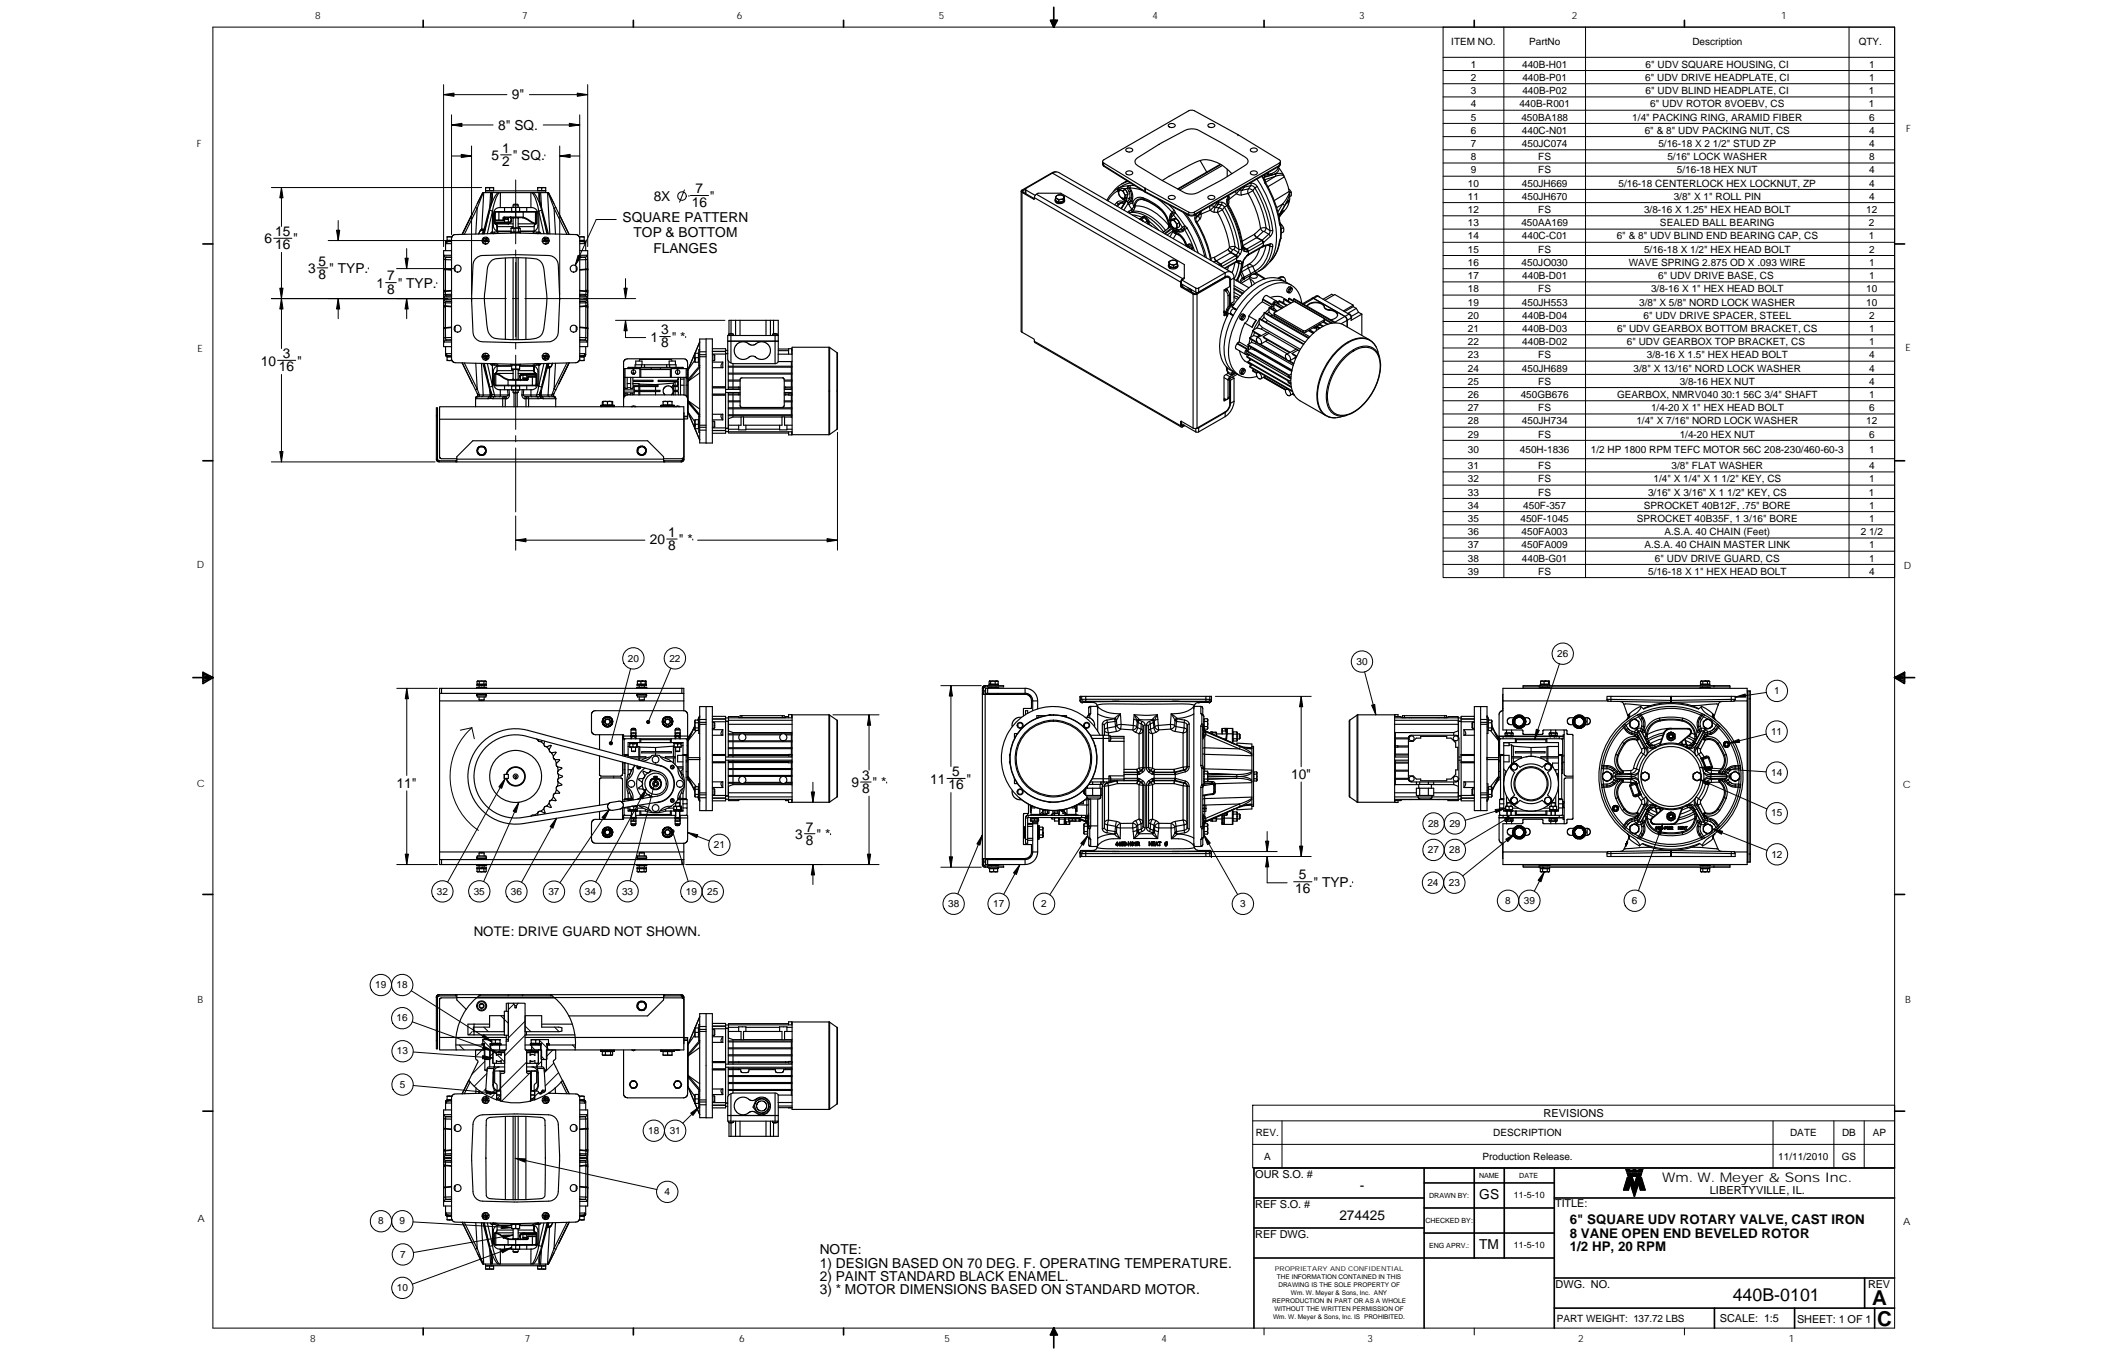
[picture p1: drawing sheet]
<svg xmlns="http://www.w3.org/2000/svg" width="432mm" height="279mm" viewBox="0 0 432 279" stroke-linecap="round" stroke-linejoin="round" font-family="sans-serif">
<defs><g id="words">
<g font-size="4.2">
<text x="384.2" y="267.9">A</text>
<text x="385.2" y="272.2">C</text>
</g>
<text font-size="3.6" x="355.6" y="267.1">440B-0101</text>
<g font-size="2.8">
<text x="105.1" y="20.4">9&quot;</text>
<text x="102.2" y="26.6">8&quot; SQ.</text>
<text x="100.9" y="32.9">5</text>
<text x="103" y="31.3">1</text>
<text x="103" y="34.1">2</text>
<text x="105.2" y="32.9">&quot; SQ.</text>
<text x="134.2" y="41.2">8X</text>
<text x="142.8" y="39.7">7</text>
<text x="145.7" y="41.2">&quot;</text>
<text x="127.8" y="45.6">SQUARE PATTERN</text>
<text x="142" y="42.4">16</text>
<text x="54.3" y="50">6</text>
<text x="56.5" y="48.5">15</text>
<text x="56.5" y="51.2">16</text>
<text x="60.2" y="50">&quot;</text>
<text x="130" y="48.7">TOP &amp; BOTTOM</text>
<text x="134.1" y="51.9">FLANGES</text>
<text x="63.2" y="56">3</text>
<text x="65.4" y="54.5">5</text>
<text x="65.4" y="57.2">8</text>
<text x="67.6" y="56">&quot; TYP.</text>
<text x="77.3" y="59.1">1</text>
<text x="79.4" y="57.6">7</text>
<text x="81.6" y="59.1">&quot; TYP.</text>
<text x="79.4" y="60.3">8</text>
<text x="133.5" y="70.1">1</text>
<text x="135.7" y="68.6">3</text>
<text x="135.7" y="71.3">8</text>
<text x="137.9" y="70.1">&quot; *</text>
<text x="53.5" y="75">10</text>
<text x="57.3" y="76.2">16</text>
<text x="58" y="73.5">3</text>
<text x="61" y="75">&quot;</text>
<text x="133.4" y="111.7">20</text>
<text x="137.1" y="110.2">1</text>
<text x="137.1" y="112.9">8</text>
<text x="139.3" y="111.7">&quot; *</text>
<text x="81.4" y="161.7">11&quot;</text>
<text x="174.7" y="161.6">9</text>
<text x="176.9" y="160.1">3</text>
<text x="179.1" y="161.6">&quot; *</text>
<text x="190.9" y="160.9">11</text>
<text x="195.4" y="159.4">5</text>
<text x="198.4" y="160.9">&quot;</text>
<text x="265" y="159.9">10&quot;</text>
<text x="176.9" y="162.8">8</text>
<text x="194.6" y="162.1">16</text>
<text x="163.2" y="172.2">3</text>
<text x="165.4" y="173.4">8</text>
<text x="165.4" y="170.7">7</text>
<text x="167.6" y="172.2">&quot; *</text>
<text x="265.8" y="183.3">16</text>
<text x="266.6" y="180.6">5</text>
<text x="269.5" y="182.1">&quot; TYP.</text>
<text x="279.1" y="244.4">-</text>
<text x="274.9" y="250.5">274425</text>
<text x="303.6" y="246.1">GS</text>
<text x="168.2" y="257.5">NOTE:</text>
<text x="303.6" y="256.4">TM</text>
<text x="168.2" y="260.2">1) DESIGN BASED ON 70 DEG. F. OPERATING TEMPERATURE.</text>
<text x="168.2" y="262.9">2) PAINT STANDARD BLACK ENAMEL.</text>
<text x="168.2" y="265.6">3) * MOTOR DIMENSIONS BASED ON STANDARD MOTOR.</text>
</g>
<g font-size="2.7">
<text x="97.2" y="192.2">NOTE: DRIVE GUARD NOT SHOWN.</text>
<text x="341.1" y="242.6">Wm. W. Meyer &amp; Sons Inc.</text>
<text x="322.2" y="251.4">6&quot; SQUARE UDV ROTARY VALVE, CAST IRON</text>
<text x="322.2" y="254.1">8 VANE OPEN END BEVELED ROTOR</text>
<text x="322.2" y="256.8">1/2 HP, 20 RPM</text>
</g>
<g font-size="2.3">
<text x="316.8" y="229.3">REVISIONS</text>
<text x="350.9" y="245.2">LIBERTYVILLE, IL.</text>
</g>
<g font-size="2.2">
<text x="257.6" y="241.8">OUR S.O. #</text>
<text x="257.6" y="247.9">REF S.O. #</text>
<text x="319.2" y="247.8">TITLE:</text>
<text x="257.6" y="254.1">REF DWG.</text>
<text x="319.3" y="264.5">DWG. NO.</text>
<text x="383.4" y="264.4">REV</text>
<text x="353" y="271.5">SCALE: 1:5</text>
<text x="368.8" y="271.6">SHEET: 1 OF 1</text>
</g>
<g font-size="2.1">
<text x="64.7" y="4">8</text>
<text x="107.1" y="4">7</text>
<text x="151.2" y="4">6</text>
<text x="192.7" y="4">5</text>
<text x="236.6" y="3.9">4</text>
<text x="278.9" y="4">3</text>
<text x="322.6" y="3.9">2</text>
<text x="365.6" y="3.9">1</text>
<text x="297.8" y="9.2">ITEM NO.</text>
<text x="313.8" y="9.2">PartNo</text>
<text x="347.3" y="9.2">Description</text>
<text x="381.5" y="9.2">QTY.</text>
<text x="301.8" y="13.9">1</text>
<text x="301.8" y="16.6">2</text>
<text x="312.4" y="13.9">440B-H01</text>
<text x="312.4" y="16.6">440B-P01</text>
<text x="337.6" y="16.6">6&quot; UDV DRIVE HEADPLATE, CI</text>
<text x="337.7" y="13.9">6&quot; UDV SQUARE HOUSING, CI</text>
<text x="383.6" y="16.6">1</text>
<text x="383.6" y="13.9">1</text>
<text x="301.8" y="19.3">3</text>
<text x="301.8" y="22">4</text>
<text x="311.8" y="22">440B-R001</text>
<text x="312.4" y="19.3">440B-P02</text>
<text x="337.7" y="19.3">6&quot; UDV BLIND HEADPLATE, CI</text>
<text x="338.7" y="22">6&quot; UDV ROTOR 8VOEBV, CS</text>
<text x="383.6" y="22">1</text>
<text x="383.6" y="19.3">1</text>
<text x="301.8" y="24.7">5</text>
<text x="301.8" y="27.5">6</text>
<text x="312.2" y="24.7">450BA188</text>
<text x="312.3" y="27.5">440C-N01</text>
<text x="335" y="24.7">1/4&quot; PACKING RING, ARAMID FIBER</text>
<text x="337.6" y="27.5">6&quot; &amp; 8&quot; UDV PACKING NUT, CS</text>
<text x="383.6" y="24.7">6</text>
<text x="383.6" y="27.5">4</text>
<text x="391.2" y="27.1">F</text>
<text x="40.4" y="30.2">F</text>
<text x="301.8" y="30.2">7</text>
<text x="301.8" y="32.9">8</text>
<text x="301.8" y="35.6">9</text>
<text x="312.3" y="30.2">450JC074</text>
<text x="315.7" y="32.9">FS</text>
<text x="315.7" y="35.6">FS</text>
<text x="340.3" y="30.2">5/16-18 X 2 1/2&quot; STUD ZP</text>
<text x="342.2" y="32.9">5/16&quot; LOCK WASHER</text>
<text x="344.1" y="35.6">5/16-18 HEX NUT</text>
<text x="383.6" y="32.9">8</text>
<text x="383.6" y="30.2">4</text>
<text x="383.6" y="35.6">4</text>
<text x="301.3" y="38.3">10</text>
<text x="301.3" y="41">11</text>
<text x="312.3" y="38.3">450JH669</text>
<text x="312.3" y="41">450JH670</text>
<text x="332.2" y="38.3">5/16-18 CENTERLOCK HEX LOCKNUT, ZP</text>
<text x="343.5" y="41">3/8&quot; X 1&quot; ROLL PIN</text>
<text x="383.6" y="41">4</text>
<text x="383.6" y="38.3">4</text>
<text x="301.3" y="43.7">12</text>
<text x="301.3" y="46.4">13</text>
<text x="312.2" y="46.4">450AA169</text>
<text x="315.7" y="43.7">FS</text>
<text x="337.4" y="43.7">3/8-16 X 1.25&quot; HEX HEAD BOLT</text>
<text x="340.7" y="46.4">SEALED BALL BEARING</text>
<text x="383" y="43.7">12</text>
<text x="383.6" y="46.4">2</text>
<text x="301.3" y="49.1">14</text>
<text x="301.3" y="51.9">15</text>
<text x="312.3" y="49.1">440C-C01</text>
<text x="315.7" y="51.9">FS</text>
<text x="331.8" y="49.1">6&quot; &amp; 8&quot; UDV BLIND END BEARING CAP, CS</text>
<text x="337.4" y="51.9">5/16-18 X 1/2&quot; HEX HEAD BOLT</text>
<text x="383.6" y="49.1">1</text>
<text x="383.6" y="51.9">2</text>
<text x="301.3" y="54.6">16</text>
<text x="301.3" y="57.3">17</text>
<text x="312.3" y="54.6">450JO030</text>
<text x="312.4" y="57.3">440B-D01</text>
<text x="334.3" y="54.6">WAVE SPRING 2.875 OD X .093 WIRE</text>
<text x="340.3" y="57.3">6&quot; UDV DRIVE BASE, CS</text>
<text x="383.6" y="57.3">1</text>
<text x="383.6" y="54.6">1</text>
<text x="301.3" y="60">18</text>
<text x="301.3" y="62.7">19</text>
<text x="301.3" y="65.4">20</text>
<text x="312.3" y="62.7">450JH553</text>
<text x="312.4" y="65.4">440B-D04</text>
<text x="315.7" y="60">FS</text>
<text x="336.4" y="62.7">3/8&quot; X 5/8&quot; NORD LOCK WASHER</text>
<text x="337.3" y="65.4">6&quot; UDV DRIVE SPACER, STEEL</text>
<text x="338.8" y="60">3/8-16 X 1&quot; HEX HEAD BOLT</text>
<text x="383" y="62.7">10</text>
<text x="383" y="60">10</text>
<text x="383.6" y="65.4">2</text>
<text x="301.3" y="68.1">21</text>
<text x="301.3" y="70.8">22</text>
<text x="312.4" y="68.1">440B-D03</text>
<text x="312.4" y="70.8">440B-D02</text>
<text x="331.9" y="68.1">6&quot; UDV GEARBOX BOTTOM BRACKET, CS</text>
<text x="333.9" y="70.8">6&quot; UDV GEARBOX TOP BRACKET, CS</text>
<text x="383.6" y="68.1">1</text>
<text x="383.6" y="70.8">1</text>
<text x="391" y="72">E</text>
<text x="40.5" y="72.2">E</text>
<text x="301.3" y="73.6">23</text>
<text x="301.3" y="76.3">24</text>
<text x="312.3" y="76.3">450JH689</text>
<text x="315.7" y="73.6">FS</text>
<text x="335.3" y="76.3">3/8&quot; X 13/16&quot; NORD LOCK WASHER</text>
<text x="338" y="73.6">3/8-16 X 1.5&quot; HEX HEAD BOLT</text>
<text x="383.6" y="76.3">4</text>
<text x="383.6" y="73.6">4</text>
<text x="301.3" y="79">25</text>
<text x="301.3" y="81.7">26</text>
<text x="312.1" y="81.7">450GB676</text>
<text x="315.7" y="79">FS</text>
<text x="331.9" y="81.7">GEARBOX, NMRV040 30:1 56C 3/4&quot; SHAFT</text>
<text x="344.7" y="79">3/8-16 HEX NUT</text>
<text x="383.6" y="81.7">1</text>
<text x="383.6" y="79">4</text>
<text x="301.3" y="84.4">27</text>
<text x="301.3" y="87.1">28</text>
<text x="301.3" y="89.8">29</text>
<text x="312.3" y="87.1">450JH734</text>
<text x="315.7" y="89.8">FS</text>
<text x="315.7" y="84.4">FS</text>
<text x="335.8" y="87.1">1/4&quot; X 7/16&quot; NORD LOCK WASHER</text>
<text x="338.8" y="84.4">1/4-20 X 1&quot; HEX HEAD BOLT</text>
<text x="344.7" y="89.8">1/4-20 HEX NUT</text>
<text x="383" y="87.1">12</text>
<text x="383.6" y="89.8">6</text>
<text x="383.6" y="84.4">6</text>
<text x="301.3" y="93.1">30</text>
<text x="311.9" y="93.1">450H-1836</text>
<text x="326.5" y="93.1">1/2 HP 1800 RPM TEFC MOTOR 56C 208-230/460-60-3</text>
<text x="383.6" y="93.1">1</text>
<text x="301.3" y="96.3">31</text>
<text x="301.3" y="99">32</text>
<text x="301.3" y="101.7">33</text>
<text x="315.7" y="96.3">FS</text>
<text x="315.7" y="101.7">FS</text>
<text x="315.7" y="99">FS</text>
<text x="338.2" y="101.7">3/16&quot; X 3/16&quot; X 1 1/2&quot; KEY, CS</text>
<text x="339.4" y="99">1/4&quot; X 1/4&quot; X 1 1/2&quot; KEY, CS</text>
<text x="343.1" y="96.3">3/8&quot; FLAT WASHER</text>
<text x="383.6" y="101.7">1</text>
<text x="383.6" y="99">1</text>
<text x="383.6" y="96.3">4</text>
<text x="301.3" y="104.4">34</text>
<text x="301.3" y="107.1">35</text>
<text x="312" y="107.1">450F-1045</text>
<text x="312.6" y="104.4">450F-357</text>
<text x="335.9" y="107.1">SPROCKET 40B35F, 1 3/16&quot; BORE</text>
<text x="337.4" y="104.4">SPROCKET 40B12F, .75&quot; BORE</text>
<text x="383.6" y="104.4">1</text>
<text x="383.6" y="107.1">1</text>
<text x="301.3" y="109.9">36</text>
<text x="301.3" y="112.6">37</text>
<text x="312.3" y="109.9">450FA003</text>
<text x="312.3" y="112.6">450FA009</text>
<text x="337.5" y="112.6">A.S.A. 40 CHAIN MASTER LINK</text>
<text x="341.6" y="109.9">A.S.A. 40 CHAIN (Feet)</text>
<text x="381.9" y="109.9">2 1/2</text>
<text x="383.6" y="112.6">1</text>
<text x="40.4" y="116.6">D</text>
<text x="301.3" y="118">39</text>
<text x="301.3" y="115.3">38</text>
<text x="312.3" y="115.3">440B-G01</text>
<text x="315.7" y="118">FS</text>
<text x="338.3" y="118">5/16-18 X 1&quot; HEX HEAD BOLT</text>
<text x="339.6" y="115.3">6&quot; UDV DRIVE GUARD, CS</text>
<text x="383.6" y="118">4</text>
<text x="383.6" y="115.3">1</text>
<text x="390.7" y="116.8">D</text>
<text x="128.8" y="135.8">20</text>
<text x="137.4" y="135.8">22</text>
<text x="278.4" y="136.5">30</text>
<text x="319.6" y="134.9">26</text>
<text x="364.1" y="142.5">1</text>
<text x="363.5" y="150.9">11</text>
<text x="40.4" y="161.6">C</text>
<text x="363.5" y="159.3">14</text>
<text x="390.5" y="161.7">C</text>
<text x="363.5" y="167.6">15</text>
<text x="293.1" y="169.7">28</text>
<text x="297.5" y="169.7">29</text>
<text x="146.5" y="174.1">21</text>
<text x="293.1" y="175.2">27</text>
<text x="297.4" y="175.2">28</text>
<text x="363.5" y="176">12</text>
<text x="89.7" y="183.7">32</text>
<text x="97.2" y="183.7">35</text>
<text x="104.8" y="183.7">36</text>
<text x="112.5" y="183.7">37</text>
<text x="120.1" y="183.6">34</text>
<text x="127.7" y="183.6">33</text>
<text x="140.8" y="183.7">19</text>
<text x="145.1" y="183.7">25</text>
<text x="292.9" y="181.9">24</text>
<text x="297.3" y="181.9">23</text>
<text x="308.9" y="185.6">8</text>
<text x="312.7" y="185.6">39</text>
<text x="334.9" y="185.6">6</text>
<text x="194.6" y="186.2">38</text>
<text x="203.8" y="186.2">17</text>
<text x="213.7" y="186.2">2</text>
<text x="254.5" y="186.2">3</text>
<text x="77" y="202.9">19</text>
<text x="81.4" y="202.9">18</text>
<text x="40.6" y="205.8">B</text>
<text x="81.4" y="209.7">16</text>
<text x="391" y="205.9">B</text>
<text x="81.5" y="216.5">13</text>
<text x="82" y="223.3">5</text>
<text x="133" y="232.8">18</text>
<text x="137.4" y="232.8">31</text>
<text x="257.7" y="233.3">REV.</text>
<text x="306.5" y="233.3">DESCRIPTION</text>
<text x="367.4" y="233.3">DATE</text>
<text x="378" y="233.3">DB</text>
<text x="384.3" y="233.3">AP</text>
<text x="259.4" y="238.1">A</text>
<text x="304.2" y="238.1">Production Release.</text>
<text x="365" y="238.1">11/11/2010</text>
<text x="378" y="238.1">GS</text>
<text x="136.4" y="245.3">4</text>
<text x="40.6" y="250.8">A</text>
<text x="77.6" y="251.4">8</text>
<text x="82" y="251.4">9</text>
<text x="390.6" y="251.5">A</text>
<text x="82.1" y="258.2">7</text>
<text x="81.4" y="265">10</text>
<text x="63.6" y="275.5">8</text>
<text x="107.7" y="275.5">7</text>
<text x="151.7" y="275.5">6</text>
<text x="193.8" y="275.5">5</text>
<text x="238.4" y="275.5">4</text>
<text x="280.6" y="275.6">3</text>
<text x="319.5" y="271.4">PART WEIGHT: 137.72 LBS</text>
<text x="323.9" y="275.6">2</text>
<text x="367.1" y="275.6">1</text>
</g>
<g font-size="1.8">
<text x="310.7" y="245.9">11-5-10</text>
<text x="310.7" y="256.2">11-5-10</text>
</g>
<g font-size="1.5">
<text x="293.3" y="246">DRAWN BY:</text>
<text x="303.6" y="241.9">NAME</text>
<text x="311.8" y="241.9">DATE</text>
<text x="292.5" y="251.1">CHECKED BY:</text>
<text x="293.3" y="256.2">ENG APRV.:</text>
</g>
<text font-size="1.4" x="261.6" y="260.9">PROPRIETARY AND CONFIDENTIAL</text>
<g font-size="1.3">
<text x="262" y="262.6">THE INFORMATION CONTAINED IN THIS</text>
<text x="261.1" y="267.5">REPRODUCTION IN PART OR AS A WHOLE</text>
<text x="261.5" y="269.2">WITHOUT THE WRITTEN PERMISSION OF</text>
<text x="262.4" y="264.3">DRAWING IS THE SOLE PROPERTY OF</text>
<text x="264.9" y="265.9">Wm. W. Meyer &amp; Sons, Inc. ANY</text>
<text x="261.3" y="270.8">Wm. W. Meyer &amp; Sons, Inc. IS PROHIBITED.</text>
</g>
</g></defs>
<g fill="none" stroke="#000" stroke-width=".21">
<path d="M43.7 5.6h345.1v267h-345.1zM91 17.4v33.2M91 19.4h13M108.6 19.4h12M120.6 17.4v33.2M296.2 5.6h92.6v113h-92.6zM296.2 11.8h92.6M296.2 14.5h92.6M296.2 17.2h92.6M296.2 19.9h92.6M308.6 5.6v113M325.4 5.6v113"/>
<path d="M379.5 5.6v113M55.7 38.5h43.1M57.8 38.5v8M92.7 23.6v24.6M92.7 25.7h8.5M92.7 32h4.1M96.8 30v30.5M102.7 31.8h2.2M105.8 36.9v13.2M111.5 25.7h7.5M111.8 31.8h.1M114.9 30v30.5"/>
<path d="M114.9 32h4.1M119 23.6v24.6M140.5 39l-1 2.5M296.2 22.6h92.6M296.2 25.3h92.6M296.2 28h92.6M296.2 30.8h92.6M296.2 33.5h92.6M296.2 36.2h92.6M296.2 38.9h92.6M56.2 48.9h3.7M57.8 51.8v19.7"/>
<path d="M65.1 55h2.2M67.4 49.4h31.4M69.4 45.3v4.1M75.6 55h.1M79.1 58h2.2M81.4 55.1h11.7M83.5 51v4.1M89.6 58h.1M105.8 51.3v1.3M105.8 53.9v15.2M126.5 45.1h-4.1l-4.4 9.4M128.4 57.2v4.1"/>
<path d="M141.4 40.1h.1M141.7 40.1h3.7M296.2 55.2h92.6M296.2 41.6h92.6M296.2 44.3h92.6M296.2 47h92.6M296.2 49.7h92.6M296.2 52.5h92.6M296.2 57.9h92.6M55.7 61.3h36.2M57 74h3.7M57.8 76.9v17.9"/>
<path d="M69.4 61.3v4.1M83.5 61.3v4.1M92.7 61.3h11.2M96.7 61.2l.2 .2M96.8 61.2v.2M96.8 61.2l-.1 .2M105.2 61.3h1.2M105.8 70.4v1.2M105.8 72.9v15.3M107.7 61.3h11.3M114.8 61.2l.2 .2M114.9 61.2v.2"/>
<path d="M114.9 61.2l-.1 .2M119.8 61.3h10.7M126.3 65.8h22.5M128.4 65.8v3.5h4.1M135.4 69.1h2.2M140.7 69.1h.1M296.2 60.6h92.6M296.2 63.3h92.6M296.2 66h92.6M296.2 68.7h92.6M296.2 71.4h92.6M296.2 74.1h92.6"/>
<path d="M296.2 76.9h92.6M296.2 79.6h92.6M55.7 94.8h33.6M105.8 89.4v1.3M105.8 92v13.1M171.9 88.8v24.1M296.2 99.6h92.6M296.2 96.9h92.6M296.2 94.2h92.6M296.2 90.4h92.6M296.2 87.7h92.6M296.2 85h92.6"/>
<path d="M296.2 82.3h92.6M105.8 105.9v7M105.8 110.9h26.6M136.8 110.7h2.2M142.2 110.7h.1M143.2 110.9h28.7M296.2 115.9h92.6M296.2 113.2h92.6M296.2 110.4h92.6M296.2 107.7h92.6M296.2 105h92.6M296.2 102.3h92.6"/>
<path d="M129.4 137.3l-4 15.3M137.7 137.2l-4.7 11M280.1 137.9l2.3 8.8M320 136.3l-5.1 15.5M81.4 141.3h8.4M83.5 141.3v17.9M96.8 149.4a13.4 13.4 0 0 0 1.4 21.1M96.8 149.4l-2.3 .5M96.8 149.4l.5 2.3M103.7 159.8l-11.8 21.3M134.6 160l-5.3 20.8M170.9 146.7h9.5"/>
<path d="M178.4 146.7v11.4M193.1 140.8h8.3M194.4 159.8h3.7M195.2 140.8v16.6M249.4 143h19.7M267 143v14.4M348.8 157.5l13.7 1M362.5 150.7l-7.6 1.9M362.5 142.2l-6.4 .9M81.4 177.5h8.4M83.5 162.3v15.2M106.5 164.7l-7.2 16.3"/>
<path d="M114.2 168l-7.2 13.1M125 166.2l-10.1 15M132.6 162l-10.3 19.1M138 170.7l3.2 10.3M140.8 177.5h39.6M141.1 170.9l4.5 1.7M165.1 171.2h2.2M166.8 160.6v4.1M166.8 177.5v4.1M170.5 171.2h.1M176.6 160.5h2.2M178.4 163.4v14.1"/>
<path d="M182 160.5h.1M193.1 178h8.3M195.2 162.7v15.3M201.6 171.4l-5 12.1M209.3 177.5l-3.3 6.1M223.2 171.6l-7.7 12.1M247.1 171.4l6.9 12.2M248.3 174.8h13.8M260.1 170.7v4.1M260.1 175.8v5.4h4.1M267 160.5v15.3M269.1 175.8h-20.8"/>
<path d="M309 165.9l-8.3 2.5M309.5 167.9l-9 5.5M310.9 171.2l-10.7 8.6M316.9 179l-2 4M341.2 169.2l-4.9 13.7M348.8 160l13.8 6.1M351.4 170.2l11.2 4.4M265.5 181h3.7M277.6 181h.1M84.4 203.4l16.5 10.4M84.6 209.8l16.6 6M84.8 216l16.4 1.2"/>
<path d="M94.2 214.5l1 1M96.9 211.8l-.7 .6M98.7 204.2l-.3 .2M99 215.5l-1.2 1.2M99.1 213.6l1.5 1.5M99.3 210.9l.9 .9M99.5 217.9l-2.7 2.7M100.7 215.2l.1 .1M101.2 216.2l-.6 .6M101.5 218.8l-.2 .2M101.6 216.1l.3 .3M102.1 216.5l1.5 1.5"/>
<path d="M102.8 208.5l.7 .8M103.5 209.3l.8 .8M104.5 204.2l-.3 .2M105.5 206.1l-1.2 1.2M107.4 204.2l-.3 .2M107.8 209.6l-3.5 3.5M107.8 212.5l-4.2 4.2M107.8 210.6l1.1 1.2M108.1 218l-5.4 5.4M109.1 214.9l.7 .6M109.1 219.9l-.1 .1M110.3 216.1l.2 .1"/>
<path d="M110.6 215.5l-.4 .4M110.7 213.6l1.5 1.5M111 216.8l.8 .7M111.1 217.9l-.9 .9M112.4 215.2l.3 .3M113.1 204.3l-.2 .1M113.5 215.5l-1.4 1.4M113.7 218.2l-2 2M113.8 210.9l.9 .9M117.5 214.5l.6 .6M84.8 222.8l17.1 1.6M99.7 223.5l-.4 .4"/>
<path d="M99.9 220.4l-2.6 2.6M101.4 224.7l-.6 .6M102.4 225.6l.3 .3M102.6 223.5l-.4 .5M102.7 224.8l-.7 .8M105.7 237.8l29.1 6.4M108.7 220.3l-5.8 5.8M108.9 225.9l-.1 .2M109.5 224l.2 .2M110.6 224.3l-1.4 1.3M114.6 220.2l-2.7 2.7M143.5 227.2l-3.4 3.4"/>
<path d="M257.1 226.9h131.7v12.9h-131.7zM257.1 230.1h131.7M257.1 234.9h131.7M263.1 230.1v9.7M363.9 230.1v9.7M376.4 230.1v9.7M382.6 230.1v9.7M84.8 250.8l20.2 1.2M105 256.1l-20.4 7.5M105.3 253.5l-20.5 3.6M292.3 248h.1M333.7 240.1l1.4 .1 .1-.1 1.1 .1 .1-.1h.8l-.2 .5h-3.2z"/>
<path d="M333.9 240.8h.8l.2 .3 .1-.3h.9v.3h.2l.1-.3h.7l-.2 .7h-2.6zM259.4 272.6v1.4M302.6 272.6v1.4M345.7 272.6v1.4"/>
<circle cx="140" cy="40.2" r=".88"/>
<circle cx="130" cy="135.2" r="2.2"/>
<circle cx="138.5" cy="135.2" r="2.2"/>
<circle cx="279.5" cy="135.8" r="2.19"/>
<circle cx="320.7" cy="134.2" r="2.2"/>
<circle cx="364.6" cy="150.2" r="2.2"/>
<circle cx="364.6" cy="158.6" r="2.2"/>
<circle cx="364.7" cy="141.8" r="2.19"/>
<circle cx="147.6" cy="173.4" r="2.19"/>
<circle cx="294.2" cy="174.5" r="2.2"/>
<circle cx="294.2" cy="169" r="2.19"/>
<circle cx="298.6" cy="174.5" r="2.19"/>
<circle cx="298.6" cy="169" r="2.2"/>
<circle cx="364.6" cy="166.9" r="2.2"/>
<circle cx="364.7" cy="175.4" r="2.19"/>
<circle cx="90.8" cy="183" r="2.19"/>
<circle cx="98.4" cy="183" r="2.19"/>
<circle cx="106" cy="183" r="2.19"/>
<circle cx="113.7" cy="183" r="2.19"/>
<circle cx="121.2" cy="183" r="2.2"/>
<circle cx="128.8" cy="183" r="2.2"/>
<circle cx="141.9" cy="183" r="2.19"/>
<circle cx="146.3" cy="183" r="2.19"/>
<circle cx="195.7" cy="185.5" r="2.19"/>
<circle cx="204.9" cy="185.5" r="2.19"/>
<circle cx="214.3" cy="185.5" r="2.19"/>
<circle cx="255.1" cy="185.6" r="2.2"/>
<circle cx="294.1" cy="181.2" r="2.2"/>
<circle cx="298.5" cy="181.2" r="2.19"/>
<circle cx="309.5" cy="184.9" r="2.19"/>
<circle cx="313.9" cy="184.9" r="2.2"/>
<circle cx="335.5" cy="184.9" r="2.2"/>
<circle cx="78.2" cy="202.2" r="2.19"/>
<circle cx="82.5" cy="202.2" r="2.19"/>
<circle cx="82.5" cy="209" r="2.2"/>
<circle cx="82.6" cy="215.8" r="2.19"/>
<circle cx="82.6" cy="222.6" r="2.19"/>
<circle cx="134.2" cy="232.1" r="2.19"/>
<circle cx="138.6" cy="232.1" r="2.19"/>
<circle cx="78.2" cy="250.7" r="2.19"/>
<circle cx="82.6" cy="250.7" r="2.19"/>
<circle cx="82.7" cy="257.5" r="2.2"/>
<circle cx="136.9" cy="244.7" r="2.19"/>
<circle cx="82.6" cy="264.4" r="2.19"/>
</g>
<g fill="none" stroke="#000" stroke-width=".34">
<path d="M86.8 4.2v1.4M130 4.2v1.4M173.1 4.2v1.4M215.6 4.2h1.4l-.7 1.4zM215.7 4.2l.6 1.4M216 4.2l.3 1.4M216.3 1.5v4.1M216.5 4.2l-.2 1.4M216.6 4.2l-.3 1.4M259.4 4.2v1.4M302.6 4.2v1.4M345.7 4.2v1.4"/>
<path d="M41.6 50.1h2.1M388.8 50.1h2.1M41.6 94.6h2.1M388.8 94.6h2.1M39.6 139.1h4.1M41.7 138.3l2 .8-2-1.1v2.3l2-1.2M41.7 138.7l2 .4M43.7 139.1l-2 .3M43.7 139.1l-2 .8M388.8 139.1h4.1M388.8 139.1l2.1-1.1v2.3zM388.8 139.1l2.1 .8"/>
<path d="M388.8 139.1l2.1 .3M390.9 138.3l-2.1 .8M390.9 138.7l-2.1 .4M41.6 183.6h2.1M388.8 183.6h2.1M41.6 228.1h2.1M292.3 239.8v32.8M302.6 239.8v18.5M308.7 239.8v18.5M319 239.8v32.8M388.8 239.8h-131.5v32.8M388.8 228.1h2.1"/>
<path d="M257.3 245.9h35M257.3 252.1h35M257.3 258.3h61.7M292.3 242.8h26.7M292.3 253.1h26.7M292.3 248h26.7M319 245.9h69.8M334 241.8h1l.4 1.4 .5-1.4h.9l.8 2.5h-.9l-.4-1.4-.9 2.7-.8-2.7-.4 1.4h-1zM335.4 243.1v.1M86.8 272.6v1.4M130 272.6v1.4M173.1 272.6v1.4"/>
<path d="M216.3 272.6v4.1M216.3 272.6l.2 1.4M216.3 272.6l-.3 1.4M216.3 272.6l-.6 1.4M216.3 272.6l.3 1.4M216.3 272.6l.7 1.4h-1.4zM319 262.4h69.8M319 268.5h69.8M351.9 268.5v4.1M368.3 268.5v4.1M382.7 262.4v6.1M384.7 268.5v4.1"/>
</g>
<g fill="#000" stroke="#000" stroke-width=".21">
<path d="M91 19.4l2.2-.3v.7z" fill-rule="evenodd"/>
<path d="M118.5 19.1l2.1 .3-2.1 .4z" fill-rule="evenodd"/>
<path d="M57.8 38.5l.3 2.1h-.7z" fill-rule="evenodd"/>
<path d="M92.7 25.7l2.1-.4v.7z" fill-rule="evenodd"/>
<path d="M94.7 31.7l2.1 .3-2.1 .3z" fill-rule="evenodd"/>
<path d="M114.9 32l2.1-.3v.6z" fill-rule="evenodd"/>
<path d="M116.8 25.3l2.2 .4-2.2 .3z" fill-rule="evenodd"/>
<path d="M69.1 47.3h.6l-.3 2.1z" fill-rule="evenodd"/>
<path d="M83.1 53h.7l-.3 2.1z" fill-rule="evenodd"/>
<path d="M118.6 52.4l.6 .3-1.2 1.8z" fill-rule="evenodd"/>
<path d="M57.8 61.3l.3 2.1h-.7z" fill-rule="evenodd"/>
<path d="M57.4 59.2h.7l-.3 2.1z" fill-rule="evenodd"/>
<path d="M69.4 61.3l.3 2.1h-.6z" fill-rule="evenodd"/>
<path d="M83.5 61.3l.3 2.1h-.7z" fill-rule="evenodd"/>
<path d="M128.4 65.8l.3 2.1h-.6z" fill-rule="evenodd"/>
<path d="M128.1 59.2h.6l-.3 2.1z" fill-rule="evenodd"/>
<path d="M57.4 92.7h.7l-.3 2.1z" fill-rule="evenodd"/>
<path d="M105.8 110.9l2.1-.3v.6z" fill-rule="evenodd"/>
<path d="M169.7 110.6l2.2 .3-2.2 .3z" fill-rule="evenodd"/>
<path d="M83.5 141.3l.3 2.1h-.6z" fill-rule="evenodd"/>
<path d="M103.7 159.8l-.7 2-.6-.3z" fill-rule="evenodd"/>
<path d="M125.1 152.4a.33 .33 0 0 1 .6 .1 .33 .33 0 0 1-.4 .4l.1-.3-.1 .3-.1-.1z" fill-rule="evenodd"/>
<path d="M132.8 148h.5v.4l-.2 .1h-.2l.1-.3-.1 .3-.2-.2z" fill-rule="evenodd"/>
<path d="M134.3 159.8l.3-.2v.4v-.4a.34 .34 0 0 1 .3 .5 .34 .34 0 0 1-.5 .2 .34 .34 0 0 1-.1-.5z" fill-rule="evenodd"/>
<path d="M178.4 146.7l.3 2.2h-.7z" fill-rule="evenodd"/>
<path d="M195.2 140.8l.3 2.1h-.7z" fill-rule="evenodd"/>
<path d="M267 143l.4 2.1h-.7z" fill-rule="evenodd"/>
<path d="M281.5 144.8l.6-.2 .3 2.1z" fill-rule="evenodd"/>
<path d="M315.3 149.7l.6 .2-1 1.9z" fill-rule="evenodd"/>
<path d="M348.8 157.5l2.2-.1-.1 .6z" fill-rule="evenodd"/>
<path d="M354.9 152.6l2-.8 .1 .6z" fill-rule="evenodd"/>
<path d="M356.1 143.1l2.1-.6 .1 .6z" fill-rule="evenodd"/>
<path d="M83.2 175.3h.6l-.3 2.2z" fill-rule="evenodd"/>
<path d="M106.5 164.7l-.6 2.1-.6-.3z" fill-rule="evenodd"/>
<path d="M114.2 168l-.7 2-.6-.3z" fill-rule="evenodd"/>
<path d="M125 166.2l-.9 2-.6-.4z" fill-rule="evenodd"/>
<path d="M132.6 162l-.7 2-.6-.3z" fill-rule="evenodd"/>
<path d="M137.8 170.4l.1-.1 .1 .4-.1-.4 .3 .1 .1 .3-.1 .2a.33 .33 0 0 1-.4 0 .33 .33 0 0 1 0-.5z" fill-rule="evenodd"/>
<path d="M141.1 170.9l2.1 .5-.2 .6z" fill-rule="evenodd"/>
<path d="M166.5 162.6h.7l-.4 2.1z" fill-rule="evenodd"/>
<path d="M166.8 177.5l.4 2.1h-.7z" fill-rule="evenodd"/>
<path d="M178 175.3h.7l-.3 2.2z" fill-rule="evenodd"/>
<path d="M194.8 175.9h.7l-.3 2.1z" fill-rule="evenodd"/>
<path d="M201.6 171.4l-.5 2.1-.6-.3z" fill-rule="evenodd"/>
<path d="M209.3 177.5l-.7 2-.6-.3z" fill-rule="evenodd"/>
<path d="M223.2 171.6l-.8 1.9-.6-.3z" fill-rule="evenodd"/>
<path d="M247.1 171.4l1.3 1.7-.6 .3z" fill-rule="evenodd"/>
<path d="M259.7 172.7h.7l-.3 2.1z" fill-rule="evenodd"/>
<path d="M260.1 175.8l.3 2.2h-.7z" fill-rule="evenodd"/>
<path d="M266.7 173.7h.7l-.4 2.1z" fill-rule="evenodd"/>
<path d="M306.8 166.2l2.2-.3-2 .9z" fill-rule="evenodd"/>
<path d="M309.2 167.8l.5-.1 .1 .1-.3 .1 .3-.1a.33 .33 0 0 1-.2 .4 .33 .33 0 0 1-.5-.2z" fill-rule="evenodd"/>
<path d="M309 172.3l1.9-1.1-1.5 1.6z" fill-rule="evenodd"/>
<path d="M316.9 179l-.6 2-.6-.3z" fill-rule="evenodd"/>
<path d="M341.2 169.2l-.4 2.1-.6-.3z" fill-rule="evenodd"/>
<path d="M348.8 160l2.1 .6-.2 .6z" fill-rule="evenodd"/>
<path d="M351.4 170.2l2.1 .4-.2 .7z" fill-rule="evenodd"/>
<path d="M99.3 212.4l1.6 1.4-1.9-.8z" fill-rule="evenodd"/>
<path d="M99.1 216.7l2.1 .5-2.2 .2z" fill-rule="evenodd"/>
<path d="M99.3 214.7l1.9 1.1-2.2-.5z" fill-rule="evenodd"/>
<path d="M99.8 223.9l2.1 .5-2.1 .2z" fill-rule="evenodd"/>
<path d="M105.7 237.8l2.2 .1-.2 .7z" fill-rule="evenodd"/>
<path d="M141.8 228.5l1.7-1.3-1.3 1.8z" fill-rule="evenodd"/>
<path d="M102.9 256.6l2.1-.5-1.9 1.1z" fill-rule="evenodd"/>
<path d="M102.9 251.6l2.1 .4-2.2 .2z" fill-rule="evenodd"/>
<path d="M103.1 253.6l2.2-.1-2 .7z" fill-rule="evenodd"/>
<path d="M334 241.8h1l.4 1.4 .5-1.4h.9l.8 2.5h-.9l-.4-1.4-.9 2.7-.8-2.7-.4 1.4h-1z" fill-rule="evenodd"/>
<path d="M333.9 240.8h.8l.1 .3 .2-.3h.9v.3h.2l.1-.3h.7l-.2 .7h-2.6z" fill-rule="evenodd"/>
<path d="M333.7 240.1h.7l.1 .1h.6l.1-.1h.5v.1l1.5-.1-.2 .5h-3.2z" fill-rule="evenodd"/>
</g>
<g fill="none" stroke="#000" stroke-width=".23">
<path d="M99.1 39.5l-1.1 2.3M99.2 39.5l-1.3 3.3M99.3 39.5l-.5 7.6M99.3 39.5h1.4M99.3 39.5l-.4 .4-.9 1.9M99.7 39.2h12.3M99.7 39.1v.4M100.1 38.5l.4 .1M100.1 38.5l-.4 .1v.5h1.6M100.1 38.5h.8M100.1 38.5l-.4 .1M100.5 38.6v.5"/>
<path d="M100.7 39.5h.3M100.7 39.5l-.2 3M100.8 39.5l.1 1.4-.3 1.1M100.9 38.5l-.4 .1M100.9 38.5l.4 .1M101 39.5l.1 .9-.3 1.5M101 39.5h1.2M101.3 38.6v.6M102.5 39.5a1.47 1.47 0 0 0-1.1 1.2l-.7 1.6M102.5 39.5a7.7 7.7 0 0 0-1.4 3.9M102.5 39.5h.2v3.1M102.7 39.5h6.2"/>
<path d="M109.2 39.5a7.7 7.7 0 0 1 1.4 3.9M109.2 39.5h-.3l.1 3.1M109.2 39.5a1.47 1.47 0 0 1 1.1 1.2l.6 1.6M109.5 39.5h1.2l-.1 .9 .2 1.5M110.3 39.1v.1M110.7 39.5h.3M110.7 38.5l.5 .1M110.7 38.5l1.3 .1M110.7 38.5l-.4 .1v.5h.9M110.7 38.5l-.4 .1M110.8 39.5l-.1 1.2 .3 1.3M111 39.5h1.4"/>
<path d="M111 39.5l.1 3M112 38.6h-.8v.5h.8M112 38.6v.9M112.4 39.5l.3 .4 1.4 2.7M112.4 39.5l.4 8.5M112.4 39.5l1.3 3.3M112.6 39.5l1.1 2.3M209.6 39.3v28.7l.1 .2M209.7 39.5l2.5 1.4 .1-.3M209.7 39.5v28.7M209.7 39l.2 .1M209.7 39l-.1 .2 .1 .3"/>
<path d="M209.9 39.1l-.1 .1 .1 .2M209.9 39.1l.5-.3v.9M209.9 39.4l2.4 1.4-.1 .1M209.9 39.4l-.2 .1M209.9 39.1v.3M210.5 39l1.9 1.1M210.5 39v.8M212.7 39.9l.3-.2h4.7l25.4 14.6v2.7M212.7 39.9l30 17.3M212.7 39.9l-.4 .7M216 35.5l-5.5 3.2v.3M216 35.5l35.4 20.5"/>
<path d="M216 35.5l.7-.2 .6 .1 35.4 20.5M216 35.4l-6.3 3.6M216 35.4l.1 .1M216.7 35.3l-.7 .1M226.3 33.1v.6l.2 .3M226.3 33.6l.3 .6M226.5 34l.1 .2M226.5 34l8.5 5.3 .1 .2M226.5 33.5l8.5 5.2M226.5 33.5v.5M226.6 34.2l8.5 5.3M229.4 39.2l.2 .3"/>
<path d="M229.4 39.2l-1.1 .8-.9 1.2M229.4 38.7a5.6 5.6 0 0 0-2.2 2.4M229.4 39.1h.2M229.4 39.1v.1M229.4 39.1l.2 .3M229.5 38.7l-.2 .2 .1 .3M229.5 38.7h-.1M229.6 39.1v.1M229.6 39.3l.1 .8M229.6 39.3l-.1 .3 .2 .5M229.6 38.6l-.2 .5M229.6 38.6h.1"/>
<path d="M229.6 38.6l-.1 .1M229.7 38.6l-.2 .3 .1 .2M229.7 39.1h-.1M229.8 38.9l-.2 .4M229.8 38.9l.3 .2M230.1 39.1h-.3l-.2 .2M230.1 39.1a1.16 1.16 0 0 1 .6 1.6 .83 .83 0 0 1-1-.6M230.1 39.1l.4 .1M230.5 38.7l.3 .1M230.5 39.2l.5 .9 .5-.3M231 38.9l.5 .9M231 38.9l-.5 .3"/>
<path d="M231 38.9l-.7-.3-.5 .3M231.1 39l.3 .7M231.1 37.3l.2-.2-1.1 .7M231.1 30.6a.79 .79 0 0 1 1.4 .3 .79 .79 0 0 1-.8 .3 .79 .79 0 0 1-.6-.5zM231.1 35.3a.79 .79 0 0 1 1.4 .3 .79 .79 0 0 1-.8 .3 .79 .79 0 0 1-.6-.5zM231.4 38.7l.3 .6 .3-.1 .2 .8v.7l.2 .1M231.4 38.7l-.7 .1M231.4 40l-.1 .3M231.5 39.8l-.3 .7-.4 .3 .2-.7M231.5 37.3a5.1 5.1 0 0 0-3 2.1M231.5 38.1l-.1 .6M231.5 38.1l-1.8 .5"/>
<path d="M231.7 38.1v.5M231.7 38.1h-.2M231.7 39.3l.2 1.2M231.7 38.6l-.3 .1M231.7 38.6l.3 .6h.2M231.7 31.2h.1M231.9 38.6h-.2M231.9 38.6l.3 .6M231.9 38.6l2.5 .5M232 37.5l-.9 .3-1.7 .9M232.1 38.1l-.2 .5M232.1 38.1h-.4"/>
<path d="M232.1 38.1h.8M232.2 39.2l.3 .8-.1 .8M233.2 32.6a75.1 75.1 0 0 1 10.3-6l1.5-.1 .9 .2 4.8 2.6 4.9 3a.88 .88 0 0 1 .5 .8 .88 .88 0 0 1-.5 .8 68.1 68.1 0 0 1-10.5 5.9h-1l-.9-.2-4.9-2.6-4.8-3a.86 .86 0 0 1-.3-1.4zM235 39.3l.1 .2M235 38.7h.1M235 38.7l9 4.9M235 39.3l9 4.7M235 38.7v.6M235.1 39.5l9 4.7M239.8 25.6a.76 .76 0 0 1 .8-.3 .76 .76 0 0 1 .6 .6 .79 .79 0 0 1-.8 .3 .79 .79 0 0 1-.6-.5zM240.4 26.2h.1M246.3 33l1.3 2.3"/>
<path d="M248 25.6a.74 .74 0 0 1 .7-.3 .74 .74 0 0 1 .6 .6 .93 .93 0 0 1-1.4 0zM250.4 33.7l-8.7 5.1M250.6 33.8l-8.8 5M250.9 34l-8.8 5M251.9 34.7v1.6M252.8 35.7a7 7 0 0 0-6.4-2.8l-2.3 1.1-5.6 3.1M253.5 39.3l.3 .5M253.8 39.8l-1.6 1.2M253.8 39.8l.5 .2h.5M254.1 27.6l8.5 5.2a.35 .35 0 0 1 .2 .4 .35 .35 0 0 1-.2 .3M254.1 27.6l-9-4.9-.7-.1-17.9 10.2-.2 .2 .2 .5M254.1 27.6h.1"/>
<path d="M254.3 38.9h.2M254.5 38.9l.3 .2-.1 .3 .1 .6M254.5 38.9l-.7 .9M254.7 38.7l-.2 .2M255.1 38.4h.3M255.4 38.2v.2M256.1 39.7l-1.3 .3M256.1 39.7a19.2 19.2 0 0 1 2.6 7.2M256.7 35.3a.81 .81 0 0 1 1.3 .3 .79 .79 0 0 1-.7 .3 .79 .79 0 0 1-.7-.5zM256.7 30.6a.81 .81 0 0 1 1.3 .3 .79 .79 0 0 1-.7 .3 .79 .79 0 0 1-.7-.5zM256.7 38.1l.5 .1 .3 .4-.4 .5M256.7 38.1l-.5 .7-1.4 .3 .6-.7"/>
<path d="M256.7 38.1l-1.3 .3M256.7 37.6l-.4 .1M256.7 37.6a1.36 1.36 0 0 1 1.3 .7M256.7 37.6v.5M257.1 39.1a20.3 20.3 0 0 1 2.7 7.7M257.1 39.1l-1 .6M257.1 39.1l-.5-.3h-.4l-.1 .9M258 36.8a22 22 0 0 1 3.9 12.9 6.9 6.9 0 0 1-3.7 6 6.6 6.6 0 0 0 3-5.1M258 38.3a23.3 23.3 0 0 1 3.2 9M258 38.3l-.4 .2a24.1 24.1 0 0 1 3 8.8M258.9 36.2l.5 .8M259.1 36.1l.5 .8"/>
<path d="M259.4 37l.1 .1M259.5 37.1l.1 .5M259.5 37.1l.2 .2M259.5 35.9l-.1 .7M259.6 36.9l-.2 .1M259.6 36.9l.2 .6M259.6 37.6a22.7 22.7 0 0 1 3 8.3M259.8 37.5l-.2 .1M259.8 37.5a22.2 22.2 0 0 1 2.9 8.2M260.1 35.5v.4M260.2 35.5l.3 .3M260.7 35.7l.4 .2"/>
<path d="M260.7 35.7l-1.2 .3M260.9 36l-1.4 .3M260.9 36l-1.4 .4M261.1 35.9l-.2 .1M261.6 35.8l-.5 .1M261.6 35.8l.2-.1-.1 .5M261.7 36.2l-2 1.2M261.7 36.2l-2.1 .7M261.8 35.7l.9-.1a.82 .82 0 0 1 .8 .5M262.3 34.3h.1M262.3 34.3a.62 .62 0 0 1 0 .9l-.7 .6M262.3 34.3a2.13 2.13 0 0 1-1.6 1.4"/>
<path d="M262.5 34.2l-17.5 10M262.5 34.5l.9 1.3M262.6 33.5l-17.5 10M262.6 34l-17.5 10M262.6 33.5v.5M262.6 34l-.1 .2M262.8 33.6l-.2 .4M262.8 33.6l-.3 .6M262.8 33.1v.5M263.5 36.1l-.6-.2-1.2 .3M263.5 36.1l.8 1.9 .3 1.3M263.6 36.3l-3.4 2"/>
<path d="M264.4 38.7l.6 .7M264.6 39.3v.2M264.6 39.3l-3.1 1.9M264.6 39.5l-.5 1.2-.9 1.2M264.6 39.5l.1 .3M264.6 39.6l.4-.2v.8l-.3 .1M264.7 39.8l-.4 1.2-.7 1.4M264.7 39.8v1.2M91 59.6h.1M91 55.3h.4M91 55.3h.1M91 59.7h.4"/>
<path d="M91 55.3l1.7 .2M91 55.4v4.2h.4M91.1 53.2l-.1 2h.4M91.1 53.2l.3 .1M91.2 52.4h1.5M91.2 52.4l-.1 .8M91.2 52.4l.1 .3 .3 .1M91.4 59.8v.7M91.4 59.8l-.4 .2 .1 .7M91.4 55.2l1.3 .2M91.4 59.7v.1M91.4 55.2v4.5"/>
<path d="M91.4 53.3h1.3M91.4 53.3v1.9M91.5 49.8h.1M91.5 49.8l-.1 1.7M91.5 49.8l.1 .2M91.6 52.8h1.1M91.6 52.8h1M91.6 52.8l-.2 .5M91.6 50h1.1M91.8 49.3l.9 .1M91.9 49.4h-.3l-.1 .4M92 49.5v.1"/>
<path d="M92 49.5l-.5 .3M92 49.5h.7M92 49.5l-.1-.1-.2 .1-.2 .3M92 49.6l-.3 .2-.1 .2M92 49.6h.7M92.6 52.8l.1 .2M92.6 52.8h.1M92.7 59.6l-1.3 .1M92.7 59.7l-1.3 .1M92.7 51.5h-1.7v19.7h1.7M92.8 48.7h-1v.6h.9M92.8 48.6l-1 .1"/>
<path d="M92.8 48.5l.5-.3a246.6 246.6 0 0 1 25 0l.5 .3 .2 .5v24.6l-.4 .7-.4 .1a228.5 228.5 0 0 1-24.9 0l-.5-.3-.1-.3-.1-24.8zM93.3 55.4v.1M93.4 54.6v1M96.9 43.9l-2.1 4.2M97 43.8l-2.2 4.3M97.6 42.6l-.6 1.2M97.6 42.6l.3 .2M97.6 53.1a2.02 2.02 0 0 1 1.5-.6 121.3 121.3 0 0 1 14 0 2.04 2.04 0 0 1 1.5 1.9 81.9 81.9 0 0 1-.1 14.2 2.05 2.05 0 0 1-1.9 1.6 121.3 121.3 0 0 1-14-.1 2.05 2.05 0 0 1-1.5-1.9 81.8 81.8 0 0 1 0-14.2zM97.9 42.8l-2.6 5.3M97.9 42.8l-.3 5.2M98 41.8l-.4 .8M98.4 47.5l-.2 .5"/>
<path d="M98.4 47.5h.1M98.6 47.3h.6M98.6 47.3l-.1 .2M98.7 47.2l-.3 .3M98.7 47.2l-.1 .1M98.8 47.2l-.2 .1M98.8 47.1l-.1 .1M98.9 47h.1M98.9 47l-.1 .1M98.9 47l-.1 .2M98.9 47h.5M98.9 49.4h1"/>
<path d="M98.9 49.3h.3M99.2 49.9l.3 .1M99.2 47.5h.1M99.2 47.5l-.2 .5M99.2 47.3v.2M99.2 48.8v.6M99.3 47.2l-.1 .1M99.3 47.2h-.6M99.5 49.5l.2 .1M99.5 49.5l-.4-.1-.1 .2M99.5 49.5l-.4 .3M99.5 49.5h.7"/>
<path d="M99.5 49h.3M99.5 49l.2 .4M99.5 49h-.3M99.5 50h.5M99.6 49.4l.5 .2M99.8 49h.1M99.8 49l.1 .4M99.8 48.7v.3M99.9 49.4l.3 .1M99.9 49l.2 .4M99.9 49l.4 .1M100.2 49.5l.2 .1"/>
<path d="M100.4 49.6h-.7l-.2 .4M100.4 43.6l-1 4.4M100.4 43.6l-1.1 4.4M100.6 42l-1.5 6M100.8 53.6a4.2 4.2 0 0 1 2.6-.6 28.2 28.2 0 0 1 6.8 .2 2.56 2.56 0 0 1 1.5 2.4l.2 2.5a18.7 18.7 0 0 1 0 7 7 7 0 0 1-1 3.9 5.5 5.5 0 0 1-3.4 .7 17.5 17.5 0 0 1-6.5-.5 3.3 3.3 0 0 1-1.1-2.9l-.2-1.9a17.5 17.5 0 0 1 .1-6.8l.3-2.7 .3-.7zM100.8 41.9l-.3 1.3M100.8 41.9l-.2 .1M100.9 40.8h.1M100.9 47.7l.3 .2M100.9 47.7h.6M100.9 47.7l-.3 .3M101.1 43.4l-.1 4.3 .3 .2"/>
<path d="M101.1 43.4l-.6-.2-.1 .4M101.1 43.4l-1.1 4.6M101.2 47.9h.2M101.2 47.9v.1M101.5 47.7l.1 .2M101.5 45.8h.1M101.5 43.6l.1 .2M101.5 45.8l.1 .1M101.5 43.6l.1-.2 .8 .1v1.8l-.8-.1M101.5 43.6v2.2M101.6 45.8v.1M101.6 45.9h.1"/>
<path d="M101.6 45.9l.3 .2 .1 .4M101.6 43.4l-.1 .1 .1 2.4M101.6 45.9l.1 .1M101.6 43.4v.1M101.6 45.9h.2M101.6 45.2h1.8M101.6 43.5v1.7M101.6 45.6h1.9M101.6 45.6v.2M101.6 45.6l.1 .1M101.6 43.5l-.1 .1M101.7 46h.1"/>
<path d="M101.7 46l.3 .5M101.7 45.7h1.9M101.7 45.7v.2l-.1-.1M101.8 45.7l-.1 .1h2.3M101.8 45.9l.1 .1M101.8 45.9l-.1 .1M101.8 45.8v.1M101.8 45.9h2.3M101.8 45.8h2.2M101.8 45.8l.1-.1-.2 .1 .1 .1M101.9 46h3.4M101.9 46l.2 .5"/>
<path d="M102 46.5h.1M102 46.5l.1 .9M102 47.4l.1 .1M102.1 46.5h3.2M102.1 46.5l-.1 .9M102.1 46.7v.8M102.1 47.5l-.6 .2M102.1 47.5h.3M102.4 47.5h2.3l.3 .2M102.4 47.5l-.8 .4M102.4 43.4h-.8M103.3 44.8v.5h-.9"/>
<path d="M103.4 45.2l-.1 .1M103.5 44.7h.1M103.5 44.6v.1h1.3M103.5 44.7h-.1v.5M103.5 44.6l-.2 .2M103.5 44.6h2.3M103.5 44.7h-.1a.56 .56 0 0 0 .8 .3h.1v.6M103.5 44.7l.2 .1M103.5 44.7h.6M103.5 44.7l-.2 .1M103.5 45.6h.8M103.5 42.6v.8"/>
<path d="M103.5 45.6l.7 .1M103.7 44.8l.3 .2 .2-.2M103.7 44.8l-.2 .8M103.7 53v16.7M104 45.8h.3M104.1 45.7l-.1 .1M104.1 44.7h.1M104.1 44.7l.1 .1M104.1 44.7l.2 .2M104.2 44.8l.1 .1M104.2 45.7h.1M104.3 45.8l-.2 .1"/>
<path d="M104.3 45.9h.1M104.3 45.9h-.2M104.3 44.9v.1M104.3 45.7v.2M104.3 45.7v.1M104.3 45.6l-.1 .1M104.6 45.7l.1 .1M104.6 45.6l.3-.4-.3 .5M104.6 45.6v.1M104.6 45.6l.1 .2M104.6 45.6l-.3 .1M104.7 45.8l-.4 .1"/>
<path d="M104.7 44.7h.1M104.8 44.6v.1M104.8 44.7l.2 .7M104.8 44.7v.1M104.8 44.6v.1h1M104.8 44.8v.1M104.8 44.8l.2 .6M104.9 47.9v-.2h1.9v.2M104.9 47.4l-2.8 .1M104.9 46.9v.7l.3 .1 .3-.1M104.9 45.4l-.3 .3M104.9 45.3h.1"/>
<path d="M105 45.4l-.3 .4M105 42.6h-2.6a1.22 1.22 0 0 0-1.1 1.2l-.1 2.5a1.28 1.28 0 0 0 .9 1.2M105 42.6h.4M105 42.6h.1M105 43.4h.1M105.2 46.8l.3 .1M105.2 46.8l-.3 .1M105.2 46.8h.7M105.3 52.9v16.8M105.3 44.8h1.1h-.1M105.3 44.7v2.1M105.3 42.1h1"/>
<path d="M105.4 42.6h.4M105.4 42.6h-.4v.8h.8M105.4 42.6h.8h-.4M105.5 46.9v.7l.4 .1 .5-.1M105.8 43.4h-3.4v.1h3.4v1.1M105.8 42.6v.8M105.8 43.4h.8M105.8 44.6v.1h1.5M105.8 44.6h1.6M105.9 52.9v16.8M105.9 46.8l-.4 .1M105.9 46.8l.5 .1"/>
<path d="M105.9 46.8h.7l-.2 .1M106.2 42.6h.4zM106.3 46.5h3.3M106.3 46h3.7M106.3 52.9v16.8M106.3 42.1l-.1-.2h-.7l-.2 .2v.5M106.3 42.1v.5M106.3 44.7v2.1M106.4 47.6l.2 .1 .2-.1M106.4 46.9v.7M106.6 42.6h2.5a1.24 1.24 0 0 1 1.3 1.2v2.5a1.27 1.27 0 0 1-.9 1.2M106.6 42.6v.8"/>
<path d="M106.7 46.8h-.1l.2 .1v.7M106.7 47.6l-.1 .1M106.8 47.5h2.5M107.3 43.4l2.8 .1h-.2M107.3 44.7l2.2 1.2h.4M107.3 43.4h-1.5v.1h1.6M107.3 43.4l.1 .1M107.4 43.5h2.5M107.4 44.6l2.5 1.2M107.4 44.6l-.1 .1M107.4 43.5v1.1M107.9 53v16.7"/>
<path d="M108.1 42.6v.8M109.3 47.5l.7 .4M109.5 47.5l.7 .2M109.5 47.5h-.2M109.6 46.5v.9h-2.8M109.8 43.4l.1 .1M109.9 45.9h.2M109.9 45.8h.2M109.9 43.5v2.3M109.9 45.8v.1M110 46l-.3 .2-.1 .3M110.1 45.9l-.1 .1"/>
<path d="M110.1 43.5v2.3M110.1 45.8v.1M110.2 47.7h.5M110.2 47.7l-.1 .2M110.6 43.4l.6-.2 .1 .4M110.6 43.4v4.3l-.3 .2M110.6 43.4l1 4.6M110.7 47.7l-.2 .2h-.2M110.7 47.7l.3 .3M110.7 40.8h.1M110.8 41.9l.1 .4M110.8 41.9l.2 .1"/>
<path d="M110.9 42.3l.3 .9M111 42l1.5 6M111.3 43.6l1.1 4.4M111.3 43.6l.9 4.4M111.3 49.6h.6M111.4 49.5l-.1 .1M111.6 50h.5M111.7 49h.2M111.7 49l-.2 .4M111.7 49l-.4 .1M111.8 48.7l.1 .3M111.9 49l-.1 .4z"/>
<path d="M111.9 49l-.2 .4M112.1 49.4l-.7 .1M112.1 49h-.2M112.1 49l-.1 .4M112.1 49h.3M112.2 49.5l-.3 .1 .2 .4M112.2 49.5l-.7 .1M112.2 49.5l.3 .3M112.4 48.9v.4h.3M112.4 49.3v.1M112.5 49.4l-.3 .1M112.5 49.4h.2"/>
<path d="M112.5 49.4l-1.1 .1M112.5 49.4l.2 .2M112.5 49.9l-.4 .1M113.7 42.8l2.7 5.3M113.7 42.8l.3 5.2M114.1 42.6l2.7 5.5-2.1-4.3M114.1 42.6l-.4 .2M118.2 54.6l.1 .9M118.3 55.5v.1M118.3 55.5h.1M118.4 55.4l-.1 .1M118.9 48.6l1 .1"/>
<path d="M118.9 48.7h1M119 59.6l1.2 .1M119 59.7l1.2 .1M119 52.8h1.1M119 52.4h1.5M119 52.8h.1M119 49.6h.6M119 50h1M119 51.5h1.6v8.5M119 49.5h.7M119 49.3h.9M119 52.8v.2"/>
<path d="M119.6 49.6l.4 .2v.2M119.7 49.5l-.1 .1M119.7 49.5l.4 .3M119.7 49.5v-.1l.2 .1 .2 .3M119.8 49.4l.3 .2 .1 .2M119.9 48.7v.7h-.9M120.1 52.8l.1 .5M120.1 52.8h-1.1M120.1 49.8l-.1 .2M120.1 49.8h.1M120.2 53.3h-1.2M120.2 49.8v1.7"/>
<path d="M120.2 53.3v1.9M120.2 55.2l-1.2 .2M120.2 59.7v.1M120.2 59.7h.4M120.2 59.6h.4M120.2 55.2v4.5M120.2 59.8v.7M120.2 59.8l.4 .2M120.5 52.4l.1 .8M120.5 52.4l-.2 .3-.2 .1M120.6 53.2v2h-.4M120.6 53.2l-.4 .1"/>
<path d="M120.6 55.3v7.7M120.6 55.3h.1M120.6 59.6h.1M120.6 55.3h-.4M120.6 55.4l-1.6 .1M212.3 40.6l30 17.3M216.6 41v.4l.2 .2M216.6 40.9v.3l.2 .2M216.8 41.2l.4 .3M216.8 41.4v.2M216.9 41.3l-.1 .1M216.9 41.6h-.1"/>
<path d="M216.9 40.8l.4 .3M216.9 40.8l-.3-.1v.4l.7 .4M217 41.4l-.1 .1M218 41.4l-.6 .1M218.2 40.9l-.9 .2v.4l.9-.1M218.2 40.9v.5M218.3 40.6l-.1 .3M218.3 40.6v-.1a.92 .92 0 0 0-1.6-.1l.2 .4M218.3 40.6l-.6 .3-.8-.1M218.3 41.1l-.1 .2M218.4 40.9a.95 .95 0 0 1-1.5 .6M218.4 40.4a1.07 1.07 0 0 0-1.8 .3"/>
<path d="M218.4 40.4v.5l-.2 .5M218.4 40.4l-.1 .2M218.5 41a1 1 0 0 1-1.6 .7v-.2M229.2 41.6l.3 .2M229.2 41.6l-.4 .5M229.5 41.8l.2 .2M229.5 41.8l-.3 .5M229.7 40.1l.7 .6M230.2 40.6l.3 .4M230.4 40.7l.1 .1M230.4 40.7l.4 .1M230.5 40.7v.1"/>
<path d="M230.5 40.8l.5 .5M230.5 40.8v.2M230.5 41l.4 .4M230.6 40.8l.2 .1M230.7 41.8a1.01 1.01 0 0 0-1.4 .6M230.7 41.7l-.6-.1-.6 .2M230.8 40.9l.2 .5M230.8 40.9l.2 .4M230.8 41.6l-.1-.1a1.24 1.24 0 0 0-1.5 .1M230.9 41.4l-.8 1.4M231 41.4h-.1M231 41.3v.1"/>
<path d="M231 41.3l-.9 1.5M231 41.3l-.1 .1M231.1 40.6l-.3 .3M231.1 40.6l-.1 .7M231.2 41.3h-.2M231.2 41.3l.2 .1M231.2 41.3l-1.1 1.5M231.2 40.6l.6 .3M231.2 40.6h-.1M231.2 40.6v.7M231.4 41.4l.2 .3M231.6 41.7l.1 .3"/>
<path d="M231.6 41.7h.1M231.6 41.7l-.9 1.4M231.7 42l.6 .9M231.7 43.4l.3 .2M231.7 43.4l-.2 .2M231.8 40.9l.3 .4M231.8 40.9l-.4 .5M231.9 40.5l-.1 .4M231.9 40.5l.3 .2-.1 .5M232 43.6a7.3 7.3 0 0 1 5.9 2.9l.9 1.1M232 43.6l-.2 .2M232.1 41.3l-.5 .4"/>
<path d="M232.1 41.3h.1M232.1 41.3v.1M232.1 41.2v.1M232.1 41.2l.2 .1M232.1 43.1l-.4 .3M232.1 43.1l.3 .3M232.1 41.4l-.5 .3M232.3 42.9l-.2 .2M232.3 42.9l.4 .2M232.3 41.3l-.2 .1M232.3 41.3l.2 .4M232.4 44.1l2 .5"/>
<path d="M232.4 40.8l-.1 .5M232.4 43.4l-.4 .2M232.4 43.4a7.3 7.3 0 0 1 5.9 2.8l.9 1.1M232.5 41.7l.2 .8M232.5 41.7l-.8 .3M232.7 43.1l-.3 .3M232.7 42.5l.2 .2M232.7 42.5l-.4 .4M232.8 42.2l-.1 .3M232.8 42.2l.2 .1M232.9 42.7l-.2 .4M233 42.3l-.1 .4"/>
<path d="M233 42.3a9 9 0 0 1 6.8 3.9M233.9 45l.3 .1 .4 .3M234.3 44.7l.1-.1a1.11 1.11 0 0 1 1.2 1.1M234.4 45h-.4M234.4 45l.2 .4M234.5 44.5v.1M234.5 44.5l-.1 .1a.88 .88 0 0 1 1.3 .7l.1 .3-.2 .1M234.5 44.5h.1M234.6 40.6l.1 .3M234.6 40.6a1.48 1.48 0 0 0-2.1 1.1M234.6 40.6a11.2 11.2 0 0 1 3.3 2M234.6 45.4h.1"/>
<path d="M234.7 40.9a1.38 1.38 0 0 0-1.9 1.3M234.7 40.9l.1 .2M234.7 40.9a10.9 10.9 0 0 1 3.3 1.9M234.8 41.1l1.4 .6 1.8 1.2M234.8 41.1a1.29 1.29 0 0 0-1.8 1.2M234.8 44.7l.6 .7-.4 .3M234.8 44.7l-.4 .3M234.8 44.7h-.5l-.5 .3M235.1 44.9l.4 .7M235.4 45.4l.1 .5M235.5 45.8l.1 .1M235.5 45.7h.1"/>
<path d="M235.5 45.6h.1M235.6 45.9v.1M235.6 45.1l.2 .3M235.7 45.7l.1 .1M235.8 46l-.1 .1M235.8 45.4v.6M235.8 45.8l-.1 .2M235.8 45.8l-.2 .1M235.8 46l.6 .4M235.8 45.4l2 1.9M237.6 40.9l1.9 1.5 1.1 1.2M237.9 42.6a6.1 6.1 0 0 1 2.1 3.5"/>
<path d="M237.9 42.6l.1 .2M238 42.8a5.8 5.8 0 0 1 1.8 3.4M238 42.8a5.5 5.5 0 0 1 1.9 3.5M238.8 47.6h.1M238.8 47.6l-.2 .1M239.2 47.3l-.4 .3M239.8 46.7h.1M239.8 46.7l-.1 .2M239.8 54.5l.2 .5M239.8 40.3a.81 .81 0 0 1 1.4 .3 .79 .79 0 0 1-.8 .4 .79 .79 0 0 1-.6-.6zM239.8 46.2v.5M239.8 46.2l.1 .1"/>
<path d="M239.9 54.2l-.1 .3 .2 .3M239.9 53.7a1.13 1.13 0 0 1 1.7 .1M239.9 46.3v.4M239.9 42.1l1.1 1.1M239.9 54.5l.1 .2M239.9 46.7h.1M239.9 54.4v.1M240 54.3l-.1-.6v.8M240 54.8v.2M240 46.1l-.1 .6M240 46.1l.2 .5M240.1 45.3l.1 .5"/>
<path d="M240.1 45.3h.1M240.1 46.6l-1.4 1.2M240.1 54.8h-.1M240.1 55h-.1M240.2 54.8l.5 .1M240.2 45.8l-.2 .3M240.2 45.8l.1 .6M240.2 45.8l.1 .1M240.2 45.3v.3M240.2 45.3v.1M240.2 54.8l-.1 .1M240.3 46.6l.3 .1"/>
<path d="M240.3 46.6h-.2M240.3 45.2a1.29 1.29 0 0 0 .9 1.7l.4-.1M240.3 45.2h.3M240.3 43.9l-.2 .6v.8M240.3 43.9l-.1 1.4M240.3 46.3l-.2 .3M240.3 46.3h.1M240.3 46.1v.2M240.4 54.3l.4 .2M240.4 54.3h-.4v.4l.8 .3M240.4 46.3l-.1 .3M240.5 44.4l-.2 .8"/>
<path d="M240.6 45.2a1.28 1.28 0 0 1 .9 1.2M240.6 45.2h-.1a1 1 0 0 0-.1 1.1 1 1 0 0 0 1 .5l.1-.4M240.6 46.7l.1 .2M240.6 43.6l-.3 .3M240.6 43.6l.1 .2-.3 .3 .1 .4M240.6 46.7l-1.6 1.2M240.7 46.6l-.1 .1M240.7 46.9v.2M240.7 46.9l-1.6 1.1M240.7 47.5l.2 .1M240.7 47.4v.1l.6 .1M240.7 47.1v.3"/>
<path d="M240.7 47.4l-1.2 .9M240.7 47.5l-.6 1.1M240.8 47.5l.5 .1M240.8 47.5h-.1M240.8 44.1l-.3 .3M240.8 54.5l.8-.3v.5l-.8 .3zM240.8 46.8l-.1 .1M240.8 44.1l.6 .8M240.9 47.6h.3M240.9 47.6l.1 .2 .4 .2M240.9 45.1l-.3 .1M241 43.2l-.4 .4"/>
<path d="M241 43.2l.2 .4M241.2 43.6l-.5 .2 .1 .3M241.2 43.6l.1 .2M241.2 47.6l-.1 .2 .2 .1M241.2 47.6h.1M241.2 44.9h-.2M241.3 43.8l-.5 .3M241.3 43.8l1.8 2.6M241.3 47.6h.1M241.3 47.9l.1 .1M241.3 47.9a2.97 2.97 0 0 1 1.9 1.8M241.3 47.6l1 .7 1 1.4"/>
<path d="M241.3 47.3l.2 .2M241.3 47.3l-.5 .2M241.3 47.3l.6 .1M241.4 48l.8 .5 .9 1.2M241.4 47.3l-.7 .1M241.4 48l-.6 1M241.4 47.3h-.1M241.4 46.9v.2M241.4 44.9h-.7l-.4 .3M241.4 44.9l.7 .8-.5 .3-.7-.9M241.4 44.9l-.5 .2M241.4 47.1h.3"/>
<path d="M241.4 47.1h-.7M241.4 47.1v.2M241.4 54.7l-.5 .2M241.5 47.5l.5 .1M241.5 47.5l-.2 .1M241.5 45l.5 .6M241.6 53.8v.4M241.6 53.8a.82 .82 0 0 1-1.2 .5M241.6 53.8a.91 .91 0 0 0-.9-.4 .91 .91 0 0 0-.8 .6l.5 .3M241.6 54.2l.1 .2a1.09 1.09 0 0 1-1.6 .5M241.6 46l-.1 .4M241.7 54.5a1 1 0 0 1-1.6 .6v-.2"/>
<path d="M241.7 47.1l.2 .3M241.9 47.4l.1 .2M242.1 45.8l.6 .9M242.1 45.7v.8l-.5 .3-.1-.4M242.1 45.8v.5M242.3 57.9l.1 1 2.5 1.5M242.4 47l.3 .2M242.4 47l-.7 .1M242.5 58.3l2.9 1.7M242.5 58.6l.1 .3M242.5 58.6l-.2 .1M242.5 57.8v.8"/>
<path d="M242.5 57.8l-.2 .1M242.5 58.5l.2 .2v.2l1.1 .6v-.4M242.6 57.5l2.8 1.6M242.6 58.9l-.2 .1M242.6 58.9l2.4 1.4M242.7 46.7l.3 .2-.3 .3M242.7 46.7l-.3 .3M242.7 47.2l-.3 .2h-.5M242.7 47.2l.2 .2M242.7 57.2l-.4 .7M242.7 57.4l-.2 .4M242.7 57.2v.2"/>
<path d="M242.8 43.6a23.5 23.5 0 0 1 4.5 9.1M242.9 47.4l-.5 .2h-.4M243.1 57v.2l-.4 .2M243.1 57l-.4 .2M243.1 47.1l-.2 .3M243.1 49.7h.1M243.1 49.7l.4 .8M243.1 47.1l1.2 2.2 .9 2.2M243.1 46.4l-.4 .3M243.1 46.4l.1 .1M243.2 49.7h.1M243.2 49.7l.3 .8"/>
<path d="M243.2 46.5l-.2 .4 .1 .2M243.2 46.5l.4 .3M243.3 49.7l.3 .7M243.3 43.9a24.6 24.6 0 0 1 4.3 9M243.5 50.5a.49 .49 0 0 1 .6 0 .49 .49 0 0 1 .2 .5M243.6 46.8l-.5 .3M243.6 50.6h.2l.3 .3M243.6 46.8l1.2 2.3 1.1 2.8M243.7 50.7l.2-.1-.2 .1M243.8 50.2a.78 .78 0 0 1 .7 .9M243.8 50.2l-.2 .2M243.8 50.2a.64 .64 0 0 1 .8 .2 .64 .64 0 0 1 0 .8"/>
<path d="M244 44l.1 .2M244 43.6v.4M244.1 59.4h.1M244.1 59.2v.2M244.3 59.3l-.1 .1M244.5 59.6l-.3 .2M244.5 59.5v.5l.7 .3M245 44.2l-.3 .1-.6-.1M245.1 43.5v.5M245.1 44l-.1 .2M245.1 43.5l-.7 .2-.4-.1M245.1 44l-.7 .2-.4-.2"/>
<path d="M245.4 44.1a1.22 1.22 0 0 0 0 1.5M245.4 44.1l.1 .5M245.4 59.1h.6M245.4 60h.6M245.4 59.1v.9M245.5 44.6v.1M245.5 44.6l-.1 .3 .1 .5a23.8 23.8 0 0 1 3.1 8.1M245.6 45.5l-.2 .1a23.1 23.1 0 0 1 3 7.8M245.6 43.9l-.2 .2M246 59.1v.9M246.2 44h.3M246.3 44.9l-.7 .7"/>
<path d="M246.4 43.7l.1 .3M246.4 43.6l-1 1.3M246.4 43.6l-.9 1M246.4 43.4v.2M246.4 43.5v.1M246.4 43.5l-.4 .7 .3 .7M246.5 44v.3l-.2 .6M246.5 43.4l-.1 .1M248 40.3a.79 .79 0 0 1 1.3 .3 .79 .79 0 0 1-.8 .4 .79 .79 0 0 1-.6-.6zM248.3 42.4l.1 .8M248.4 43.2l.8 .4M248.4 43.2l-1.9 .8"/>
<path d="M248.5 42.2l.7 .2M249 58.3h.1M249.2 43.6h.7M249.2 42.4l.2 .2-.2 1M249.2 42.4l-.8 .8M249.2 52.8l-.7 .2M249.2 52.8l.4 .8M249.3 58.1h.1M249.6 53.6l-.6 .1M249.6 53.6h.1M249.6 53.6l.8 .7M249.6 41.6v.1"/>
<path d="M249.6 57.9h.1M249.6 41.7l.1 .1M249.6 53.6l.9 .6M249.7 41.8l-.5 .6M249.7 41.8l.3 .2M249.8 41.4l-.2 .3M249.9 43.6a19 19 0 0 1 2.4 7.2M250 41.3l.1 .2M250 42l-.6 .6 .8 .1 .5-.7 .6 .5M250.1 41.5l-.1 .5M250.1 41.5l-.4 .3M250.1 41.5h.7"/>
<path d="M250.4 54.3l.2 .4M250.4 54.3l-.3 .1M250.5 54.3l.2 .4M250.5 54.2l-.1 .1M250.5 54.2l.3 .5M250.8 54.7h-.1M250.8 41.5l.7 .4 .3 .3M250.8 41.5l-.1 .5h-.7M250.9 43.1a20.5 20.5 0 0 1 2.6 7.6M250.9 43.1l-1 .5M250.9 43.1l-.7-.4-.3 .9M251.2 59.6l.3 .1"/>
<path d="M251.3 42.5l-.4 .6M251.3 42.5a23.6 23.6 0 0 1 3 8.7l.5-.1M251.3 56.9l.5-.1 .3 .1M251.3 56.9l-5.8 3.4M251.3 56.9l.2 .1M251.4 56v.8M251.4 56l-5.4 3.1M251.4 56.8l-5.4 3.2M251.4 56a1.11 1.11 0 0 1 1.3-.1 1.11 1.11 0 0 1 .6 1.1M251.4 56.8a.68 .68 0 0 1 .8 0 .68 .68 0 0 1 .3 .7M251.4 56.8h.1M251.5 59.7l.4 .6 .1 .4"/>
<path d="M251.5 57a.53 .53 0 0 1 .6-.1 .53 .53 0 0 1 .3 .6v1.3l-1.2 .7v5.2l.1 .1 .4-.2M251.5 57l-5.8 3.4M251.5 59.4l.3 .1M251.8 59.2l.1 .4M251.8 42.2l-.5 .3M251.8 42.2a22.9 22.9 0 0 1 3 8.9M251.8 59.5l.3 .3 .2 .7M251.8 59.5l-.3 .2M251.8 40.9l.2 .4M251.8 40.9v.8l.1 .4M251.9 40.2l.1 .2M251.9 42.1a23 23 0 0 1 3.1 8.9"/>
<path d="M252 41.7l.1 .1M252 40.4l.2 .3M252 40.4h.2v.3M252 40.4l-.2 .5M252.1 51.2l-2.9 1.6M252.1 51.2l.5 .6M252.1 51.2l.5 .7M252.1 40.2h.1M252.1 54.7l-.2 .7M252.1 42l-.2 .1M252.1 41h.1M252.1 40.2l.1 .1"/>
<path d="M252.1 42a22.8 22.8 0 0 1 3 8.9M252.1 41.8v.2M252.2 41h-.1M252.2 41l-.1 .8M252.2 40.7l-.3 .7 .2 .6M252.3 50.8l-.2 .4M252.3 50.8l.7 .5M252.4 57.4l.1 .1M252.5 57.5v4.8l-.2-.1M252.6 51.9l-3 1.7M252.6 51.9l1 .6M252.6 51.9h.1"/>
<path d="M252.6 51.8h.1M252.6 51.8l1.1 .6-.1 .1M252.6 51.8v.1M253 51.3l-.4 .5M253.2 51.2l-.2 .1M253.2 51.2l.9 .6-.4 .6 .4 .3M253.3 58.6l2.1 1.3M253.3 57l-.8 .5M253.3 59.3l1.7 1M253.3 59.2h.1l1.7 1M253.3 57v4.9l-.8 .4M253.4 54l-.5 2"/>
<path d="M253.5 50.7l.8 .5-.2 .6 .4 .4M253.5 50.7l-.7-.1-.5 .2M253.5 50.7l-.3 .5M253.5 52.5l.3 .5M253.5 52.5l-3 1.7M253.6 52.5l.3 .4M253.6 52.5h-.1M253.7 53.8l.6 .3M253.7 53.8l-2.3 1.3M253.8 53.6l-2.5 1.5M253.8 53.6l-.1 .2M253.8 53v.6"/>
<path d="M253.8 53l-3 1.7M253.8 53.7l.4 .1M253.8 53.7l-.1 .1M253.9 53.6l-.1 .1M253.9 52.9l-.1 .1M253.9 53.6h-.1M254 57.3l.2 .6M254.1 53.5l-.3 .2M254.1 52.7l-.2 .2M254.1 53.5l.4 .1M254.1 53.5l-.2 .1M254.2 53.8l.1 .3"/>
<path d="M254.3 54.1l-.4 1.8-.6 1.4 3 1.8M254.3 54.1h.5M254.5 53.6l-.3 .2M254.5 53.6l.3 .2v.3M254.5 52.2l-.4 .5M254.6 56.1l.4 .9M254.7 55.6l.1 .2M254.8 55.8l-.1 .1M254.8 54.1a8.4 8.4 0 0 1-1.1 3.5M254.8 55.8l.6 1.1M254.8 51.1l-.3 1.1M255 57l.3 .3"/>
<path d="M255 57h.1M255 54a8.3 8.3 0 0 1-1.2 3.6M255 51l.2 .5 .2 .1M255.1 50.7l.7 .5 .3 .4M255.1 50.6l.9 .5 .2 .5M255.1 50.9l-.1 .1M255.1 53.8l-.1 .2M255.1 53.8a8 8 0 0 1-1.3 3.8M255.1 50.9l.2 .2M255.2 51l.1 .1M255.2 57.3l-.7 .8M255.3 57.3l-.3-.3-.6 1"/>
<path d="M255.3 57.3h.1M255.3 57.3h-.1M255.3 51.1l.1 .5M255.3 51.1l.5 .1 .1 .5M255.4 56.9v.3M255.4 56.9l-.4 .1M255.4 57.2l-.1 .1M255.4 53l.1 .1M255.4 53l-.4 1M255.4 51.6l.5 .1M255.9 52.5v.1M255.9 52.5l-.5 .5"/>
<path d="M255.9 51.1l3-1.7 .2 .2 .1 .2-3 1.8M256 52.5l-.6 .7-.3 .6M256.1 52.3l-.1 .2 .1-.1M256.1 51.6l-.2 .1M256.1 52.3l-.2 .2M256.1 54.4l.1 .6M256.2 54.3a.73 .73 0 0 1 .9 .4M256.2 52.2l-.1 .2M256.2 55l-1.4 .8M256.2 55l.5 1.2M256.2 51.6h-.1M256.2 51.6v.6"/>
<path d="M256.2 52.2l-.1 .1M256.4 56.7v.3M256.4 57l-.1 .2-1.6 1M256.4 57l.4 1.1v.6M256.5 57.2l.7 .5 .3 .6M256.7 56.2v.3a.6 .6 0 0 0 .3 .7 .6 .6 0 0 0 .7-.1 .36 .36 0 0 0 .3-.4 .36 .36 0 0 0-.4-.3l-.6-.1M256.7 56.2l-1.3 .7M257.1 54.7l-.9 .3M257.1 54.7l.4 1M257.5 48.1l-2.6 1.4M257.5 48.1l.5 .6M257.5 48.1l.4 .7"/>
<path d="M257.5 55.7l-.8 .5M257.5 55.7l.3 .2h.2l-2.6 1.3M257.6 56.1l1.9 1.2M257.7 56l2 1.2M257.9 48.8l-2.8 1.6M257.9 48.8h.1M257.9 48.8l1.1 .6 .3 .4M258 48.7l-.1 .1M258 48.7l1 .6M258 48.7h.1M258.5 51a5.7 5.7 0 0 1-3.6 4.1M258.7 46.9l.5 .6"/>
<path d="M258.7 46.9l-1.2 1.2M259 49.3v.1M259 49.3l.4 .4M259.1 50.7l-3 1.7M259.2 50.5l-.1 .2M259.2 50.5l-3 1.7M259.2 47.5l-1.2 1.2M259.3 49.8v.7M259.3 49.8h-.1M259.3 50.5h-.1M259.4 50.4l-.3 .3 .2-.2M259.4 49.7l-.1 .1"/>
<path d="M259.4 50.4l-.1 .1M259.5 47.5h-.3M259.8 50.5a5.8 5.8 0 0 1-2.7 4.2M259.8 46.8l-.3 .7M259.8 46.8l.8 .5M259.8 46.8h-.6l-.5 .1M260.2 50.3l.4 .2M260.5 50.2l.1 .3M260.6 50.2l-1.5 .5M260.6 50.5a6.5 6.5 0 0 1-3.1 5.2M260.6 50.5l.6 .1M260.6 47.3v.5l-.2 .3-.9-.6"/>
<path d="M260.7 50.1l-.2 .1M260.7 50.1l-1.3 .3M260.7 50.1h.4l.1 .5M260.7 48.5l-1.3 1.2M260.7 48.5l-.3-.4-1.4 1.2M261.2 47.3l-.1 .6-.4 .6M261.2 47.3h-.6M262.5 57.2a.79 .79 0 0 1 1.3 .2v.5M262.6 45.9l.1 .4M262.6 49.6a7 7 0 0 1-2 4.1M262.7 45.7l-.1 .2M262.7 49.4l-.1 .2"/>
<path d="M262.7 45.7v.1M262.7 49.4a7.2 7.2 0 0 1-2.1 4.4M262.7 46.3l.1 .1M262.7 49.2l-.1 .4M262.7 45.8v.5M262.7 49.2h.1M262.7 45.8l.2 .4M262.8 46.4v2.6M262.8 49l-.1 .2M262.8 45.9l.6 .8M262.8 49.2l-.1 .2M262.9 46.2l-.1 .2"/>
<path d="M262.9 48.9l-.1 .1M262.9 46.2v2.7M262.9 48.9l-.1 .2M263 47l.4-.3v.9l-.4 .3M263.2 43.1l-.8 1.2zM263.2 41.9l.4 .4-.4 .8M263.2 41.9l-1.2 .7M263.2 41.9l-.9 1.6M263.5 43.3l-1 1.2M263.5 43.3l-1 1.3M263.5 57l-.6-.2-.6 .3M263.6 43.2l-.1 .1"/>
<path d="M263.6 43.2l-.8 .6M263.6 42.4l-1.2 2M263.7 57.8a5.1 5.1 0 0 0-6.1 .3 15.4 15.4 0 0 0-4.7 4.9l.9 .6-.4-.3 .1 .2M264.2 60l.3 .1M264.4 59l.3-.1a.58 .58 0 0 1 .2 .8 .58 .58 0 0 1-.8 .1v-.4zM264.6 41.4l-.4 1-.6 .8M264.6 41.4l-.7 .4M264.6 41.2a1 1 0 0 0-.8 .9l-.2 .3M264.6 41.2v.2M264.6 41.2l.1-.2-.8 .8M264.6 59.4l.4-.2a.44 .44 0 0 1 .1 .6 .44 .44 0 0 1-.6 .1zM264.8 58.9l.3 .2"/>
<path d="M265 58.5a5 5 0 0 0-5.7-.2 16.5 16.5 0 0 0-8.1 13.9 5 5 0 0 0 2.2 4.3M265.2 59.4a.33 .33 0 0 0-.2-.4 .33 .33 0 0 0-.4 .2l-.2 .3a.34 .34 0 0 0 0 .5 .34 .34 0 0 0 .5 0M91 67.4h.1M91 63h.1M91 62.9h.4M91 63h.4M91.1 69.4l.1 .8M91.1 60.7v.5M91.1 62l-.1 .6 .4 .2M91.1 62l.3 .2M91.1 61.4h1.6M91.1 61.2h1.6"/>
<path d="M91.1 61.4v.6M91.1 61.4l.2 .4h.2M91.2 70.2h1.5M91.4 62.8l1.3 .1M91.4 62.8v.1M91.4 62.9l1.3 .1M91.4 67.4v1.9M91.4 62.2v.6M91.4 67.4l-.4 .1 .1 1.9M91.4 67.3l-.4 .1M91.4 62.9v4.5M91.4 60.5l1.3-.1-.1 .3"/>
<path d="M91.4 60.5l.1 .3M91.4 60.5l-.3 .2M91.4 72.8l.1 .3 .4 .1M91.4 71.2v1.6M91.4 72.8h.1M91.4 69.3l.2 .5M91.4 69.3l-.3 .1M91.5 72.8l.2 .4h.2l.1-.1M91.5 72.8h.1M91.5 61.8h1.2M91.5 72.8l.5 .3M91.5 60.8h-.2l-.2 .4"/>
<path d="M91.5 61.8l1.1 .1M91.5 61.8l-.1 .4M91.6 69.8h1.1M91.6 69.8l-.3 .1-.1 .3M91.6 72.6l-.1 .2M91.6 72.6l.1 .2 .3 .2M91.6 72.6h1.1M91.8 73.9l.9 .1M91.8 73.3h.9M91.8 73.9l1 .1M92 73.1h.7M92 73h.7"/>
<path d="M92 73v.1M92.6 60.7l-1.1 .1M92.6 61.9h.1M92.6 61.9l.1 .3h-1.3M92.6 69.8h.1M92.6 69.8h-1M92.7 67.1l-1.7 .3M92.7 67.2l-1.3 .2M92.7 69.7l-.1 .1M92.7 69.3h-1.3M92.7 73.2h-.9v.7M93.3 67.1h.1"/>
<path d="M93.4 67v.1M93.4 67.1v.9M93.4 67.1l-.1 .1M95.3 74.5l2.6 5.4M97 78.8l-2.2-4.3 2.8 5.5 .3-.1M97.6 74.6l.3 5.3M97.9 79.9l.5 1.2M98.8 74.6l.4 6.5M98.9 73.2h.2M98.9 73.3h.4v.6M99 73l.1 .2M99.1 74.6l1.5 6"/>
<path d="M99.2 73.2v.1M99.3 74.6l1.1 4.4M99.3 73.6h.2M99.4 74.6l1 4.4M99.5 73.1l-.4 .1M99.5 72.6l.2 .4-.2 .1M99.5 72.6l-.4 .2 .4 .3M99.5 72.6h.5M99.6 73.2h.3M99.7 73.2l-.2 .4M99.7 73h.7M99.8 73.6h-.3"/>
<path d="M99.8 73.6h.1M99.8 73.6v.3M99.9 73.2l-.1 .4M100 74.6l1.1 4.6M100.1 73l-.6 .1M100.1 73.2l-.2 .4M100.2 73.1l-.3 .1M100.2 73.1l-1.1 .1M100.3 73.5l-.4 .1M100.4 73l-.2 .1M100.4 79l.1 .4 .6-.2M100.5 79.4l.2 .9"/>
<path d="M100.6 74.6l.3 .4M101.1 79.2l.4 1.9M101.3 74.7l-.3 .3 .1 4.2M101.4 74.7l-.4 .1-.1 .2M101.5 75h-.6M101.5 75l.6 .1M101.5 76.8h.2M101.5 79.1l.1 .1h2.8M101.5 79.1h2.8M101.6 76.7h.2M101.6 74.7l-.1 .3M101.6 76.7l-.1 2.4"/>
<path d="M101.6 74.7l.8 .4M101.7 76.7h3.6M101.7 76.7h-.1M101.7 76.8l2.6 1.2M101.7 76.8l.1 2.4M101.8 76.7l.3 .1 2.3 1.1M101.8 76.7l-.1 .1M102 76.1h3.3M102 76.1l-.1 .3-.3 .2M102.1 75.1a1.19 1.19 0 0 0-.9 1.2l.1 2.5a1.27 1.27 0 0 0 1.4 1.2M102.4 75.1h2.6M102.4 75.1h-.3"/>
<path d="M103.5 79.2v.8M104.3 79.1h1.5M104.3 79.1l.1 .1M104.3 78v1.1M104.3 78l1.5 .1M104.4 77.9l1.4 .1v.1M104.4 77.9l-.1 .1M104.9 74.8v.1h1.9v-.1M105 75.2h-3v.9M105 79.2h.1M105 75l.4-.1 .4 .1M105 75.7l.4 .1"/>
<path d="M105 74.9v.9h.4M105.3 75.8v2.1M105.3 77.8l-.1 .1h1.2l-.1-.1M105.4 75.8h.8M105.8 79.2h.8M105.8 75l.4-.1 .4 .1v.7M105.8 75.7l.4 .1M105.8 75v.7M105.8 75.7l-.4 .1M105.8 79.1v.1h-1.4M105.8 78.1v1M105.8 78h1"/>
<path d="M105.8 78.1h2.4M105.8 79.2h-.8v.8M105.8 79.2v.8M106.3 76.7h3.5M106.3 76.1h3.3M106.3 75.8v2.1M106.6 75.2h3M106.6 75.1h2.7M106.6 79.2v.9l-1.6-.1M106.6 75.7l-.4 .1M106.6 74.9v.1M106.6 77.2l.2 .8"/>
<path d="M106.7 77.3h.1M106.8 78v.1zM106.8 78h.1M106.8 77.9l.1 .1M106.8 78h1.4v.1M107 76.8l-.4 .4M107 76.8v.1M107 76.8v.2M107 76.9l-.3 .3M107 76.9l-.3 .5 .3-.4M107 76.9v.1M107.3 77.6l.8 .1"/>
<path d="M107.3 77h.8M107.3 76.9h.1M107.3 76.9l-.3 .1M107.3 77.7l.1 .1M107.3 76.7h.1M107.3 76.7l-.3 .1M107.3 76.7v.2M107.4 76.8h.2M107.4 76.8l-.1 .1M107.4 76.9l.7 .1M107.4 77.8l.1-.1 .5 .1M107.4 77.8l.1 .1"/>
<path d="M107.4 76.9l-.1 .8 .2 .3M107.5 77.9h.1M107.5 77.9v.1M107.5 77.9l.7 .1M107.6 76.7h-.3M107.6 76.7h2.2M107.6 76.7l-.2 .1M107.6 76.8h2.2M107.6 76.8v.1M107.6 76.8h2.3M108 77.8l.1 .1M108 76.9h1.9"/>
<path d="M108.1 77v.7M108.1 77.7l-.1 .1M108.1 77h1.9M108.1 77.7l.1 .2h-.1M108.1 79.2v.8M108.1 77.9v.1M108.3 77.4h1.7M108.3 77.4v.5l-.1 .1M108.4 77.9l-.3 .1M108.4 77.3l-.1 .1M108.4 77.9l-.2 .2M109.3 77.3h-.9v.6"/>
<path d="M109.3 75.1h.2M109.5 75.1l.1 .1M109.5 75.1a1.27 1.27 0 0 1 .9 1.2v2.5a1.26 1.26 0 0 1-1.4 1.2M109.6 75.2v.9M109.6 75.1v1M109.6 75.9h.1M109.6 76.1l.2 .6M109.6 76.1l.3 .6M109.6 76.1l.1 .4 .4 .2M109.7 76.6l.2 .1M109.8 76.7l.1 .1M109.8 76.8l-.1 .1h.2"/>
<path d="M109.9 76.7h.1M109.9 76.9l.1 .1M109.9 76.8v.1v-.1M109.9 76.8h-.1M110 79.1l-.7 .1M110 79.1h-4.2M110 79.1h.1M110 78.8l.1 .2M110 74.7l-.7 .4M110 79.1v-1.7l-.7-.1v1.9h-3.5M110 79.1l-.1 .1M110 76.7l.1 .1"/>
<path d="M110 76.7h.1M110.1 74.7l.1 .3M110.1 76.7v.1M110.1 76.8l-.1-.1-.1 .2M110.1 76.8l-.1 .2M110.1 79l-.1 .1M110.1 76.8v2.3l-.1 .1 .1-.2M110.1 76.8h.1M110.2 75h.5M110.2 75l-.7 .1M110.3 74.7h.2M110.3 74.7l.3 .3v4.2"/>
<path d="M110.4 74.7l.3 .3M110.6 79.2l-.4 1.9M111 74.6l-.3 .4M111.2 79.4l-.4 1.3M111.3 79l-.1 .4-.6-.2M111.3 73l.1 .1M111.3 73.5l.4 .1M111.4 73.1l.4 .1M111.5 73.2l.2 .4M111.5 73l.3 .1h-.4M111.6 72.6h.5M111.6 74.6l-1 4.6"/>
<path d="M111.7 73.6h.2M111.7 73.2l.2 .4M111.8 73.2h.9M111.8 73.2l.1 .4M111.9 73.6h.2M111.9 73.6l-.1 .3M111.9 73l.3 .1M112 73.2l.1 .4M112.1 72.6l-.1 .4h-.7M112.1 72.6l.4 .1M112.2 73.1h-.4l.3 .1M112.2 74.6l-.9 4.4"/>
<path d="M112.3 75.6h.4M112.3 75.4h.1M112.4 74.6l-1.1 4.4M112.4 75.1h.1M112.4 73.6h-.3M112.4 73.3h.3M112.4 73.2v.6M112.5 75.3l-.2 .1h.6M112.5 75.3h.1M112.5 75.3l-.1 .1M112.5 75.3h.5M112.5 75.1v.2"/>
<path d="M112.5 74.6l-1.5 6M112.5 72.8l-.3 .3M112.7 73l-.2 .2-.3-.1M112.7 74.6l-.2 .5M112.7 75.6h.1M112.8 75.6h.1M112.8 75.6l-.3 5.5M112.9 75.4l-.1 .2M112.9 75.4l-.2 .2M112.9 75.4h.1M113 75.3l-.1 .1M113 75.3h.1"/>
<path d="M113.2 75.1l-.2 .2M113.2 75.1l.2-.5-.2 .5M113.2 75.1l-.3 .3M113.2 75.1h.1M114.7 78.8l-.6 1.2M116.4 74.5l-2.7 5.4 .3-5.3M116.8 74.5l-2.1 4.3M118.3 67v.1M118.3 67.1l-.1 .9M118.3 67.1l.1 .1M118.3 67.1h.1M119 67.1l1.6 .2"/>
<path d="M119 69.3h1.2M119 67.2l1.2 .2M119 73h.6M119 61.8h1.1M119 69.8h.1M119 61.4h1.5M119 69.7v.1M119 69.8h1.1M119 61.9h.1M119 61.2h1.5M119 70.2h1.5M119 73.3h.9v.6l-1 .1"/>
<path d="M119 73.2l.9 .1M119 73.1h.7M119 72.6h1M119 60.7l1.1 .1M119 61.9v.3h1.2M119.6 73l.1 .1M119.9 73.9l-1 .1M120 72.6l.1 .2M120 72.6v.2l-.4 .2M120.1 69.8l.2 .1 .2 .3M120.1 72.8h.1M120.1 72.8l-.4 .3"/>
<path d="M120.1 60.8h.2l.2 .4M120.1 61.8l.1 .4M120.1 61.8l-1.1 .1M120.1 72.8l-.2 .4h-.2v-.1M120.2 72.8l-.2 .3-.2 .1M120.2 71.2v1.6M120.2 69.3l-.1 .5M120.2 69.3l.4 .1M120.2 62.9l-1.2 .1M120.2 67.4l.4 .1v1.9M120.2 67.3l.4 .1M120.2 62.2v.6"/>
<path d="M120.2 67.4v1.9M120.2 62.9h.4M120.2 63h.4M120.2 62.9v4.5M120.2 60.5l.4 .2M120.2 60.5l-.1 .3M120.2 60.5l-1.2-.1v.3M120.2 62.8l-1.2 .1M120.2 62.8v.1M120.5 61.4l.1 .6M120.5 61.4l-.2 .4h-.2M120.6 69.4l-.1 .8"/>
<path d="M120.6 60.7l-.1 .5M120.6 62v.6M120.6 62l-.4 .2M120.6 67.4h.1M120.6 63h.1M120.6 62.6l-.4 .2M120.6 62.6v8.6h-1.6M120.6 60v.7M128.1 77.5v-1.8h.2v4.1h.4v-2.3M128.1 79.6v.4h2.1M128.1 77.5v2.1M128.1 79.6h.2"/>
<path d="M128.3 75.7h3l.2 .2M128.7 78.7h.7M128.7 79.6h.7M128.9 75.5h1.1M128.9 75.7v-.3h9.6h1.7v.3M129 75.5v.2M129.4 77.5v2.3h.5v-.4h5.2v-.3h-5.2v-.8h4.1v-.2h-4.1v-.6M129.6 76.6h.6v.2M129.8 76.8h.4M129.9 79.6h.3v1.3h-.3M130 75.5h1.3M130 75.5v.2"/>
<path d="M130 75.9v.7M130.5 74.9v-.8h1.3v.8M131.1 79.4v.7M131.1 78.7v.4M131.2 74.1l.1-.3h6.5l.1 .3M131.3 79.4v.7M131.3 78.9v.2M131.3 75.5h2.3M131.3 75.5v2M131.5 75.9h6.1M131.5 75.9v1.6M131.7 74.9h.6"/>
<path d="M131.7 74.9h-1.4v.5M131.7 74.9v.5M132.3 74.9h4.5M132.3 74.9v.5M133.6 75.5h1.9M133.6 75.5v.4M134.5 79.4v.7M134.5 79v.1M135.5 75.5h2.3M135.5 75.5v.4M136.8 74.9v.5M136.8 74.9h.6"/>
<path d="M137.3 74.9v-.8h1.3v.8M137.4 74.9h1.3v.5M137.4 74.9v.5M137.6 75.9v1.6M137.8 75.7l-.2 .2M137.8 75.7v1.8M137.8 75.7h3M137.8 75.5v.2M137.8 75.5h1.4M138.2 79.4v1.7M138.2 78.7v.4M138.6 78.4h.5"/>
<path d="M138.6 78.4l-.4 .3-3.7 .3-4.6-.3M138.6 79.4v.7M138.6 78.4v.7M138.8 76.8h.3M139.1 78.3v.8h.1M139.1 75.9v.9M139.2 75.5h1M139.2 75.5v.2M139.2 77.5v.6h-4.1v.2h4.1v.8h-1.2v.3h1.2v.7h-.9v.3h.9v.7M139.2 77.8h-.1v.3M139.7 77.5v3.6M139.7 77.8h.7"/>
<path d="M139.7 79.1h.7M140.1 75.5v.2M140.4 77.5v3.6M140.8 75.7h.2v1.8h-12.9M140.8 75.7v5.6M140.8 79.1h.3M140.8 77.7h.3M141 76h.1M141 76.8h.1M141.1 76v-1.8l-.3-.4-.3-.1h-12l-.5 .6v7.6M141.2 75.9v2M141.2 75.9v8.7"/>
<path d="M142.6 72.6l-1.4 3.3zM142.6 73.9l-1.4 2M142.7 72.5l-.1 1.4 .1-.5M143.3 72.5v.9h-.6v-.9M143.3 73.4v1h-.6l-.1-.5 .1 .5M143.3 74.4h.1M143.4 72.5h-.7M143.6 76.6l-2.4 1.7v4l2.4 1.7M143.6 70.2l-1 2.3zM143.6 75.4h.1M143.6 70.2h.1M143.6 73.2h1.3"/>
<path d="M143.6 72.2h1.3M143.6 71.8v16.9M143.6 71.8h-.2v3.3h.2l-2.4 2.8v.4l2.4-2.9M143.6 72.8h1.3M144.9 69.6v21.4h1.3v-21.4h-2.6v2.2M146.2 79.6h2.7M146.2 79.5h2.7M146.2 72.7h2.7M146.2 75.5h2.1M146.2 74.3h2.1M146.2 79.4h2.7M146.2 72.1h2.7"/>
<path d="M146.2 72.8h.4M146.2 71.6h2.7v7.8M146.2 74h.4M146.6 72.8v1.2M146.6 72.8l.1 .1v1l-.1 .1M148.3 74.3v1.2M148.3 74.3l-.2 .4a.51 .51 0 0 0 0 .7l.2 .1M148.9 79.6v1.3M148.9 79.5v.1M148.9 79.4v.1M148.9 79.9h3M148.9 72.6h.5"/>
<path d="M148.9 71.9h.5M149.5 74.1v5.8M149.5 74.1l.9 .6M149.5 68.6h1M149.5 68.6v.3M149.6 68.6v-2.8h10.1v8.4M150 68.5l.5 .1v.3M150 70h9.1M150 70h-.6l.1 4.1M150 68.9v5.6M150 68.9h9.1M150 68.9h-.6v1.1h.6"/>
<path d="M150 65.8v2.7l-.5 .1M150.4 74.7v.5M150.4 75.4v1.2M150.4 76.8v1.2M150.4 78.2v1.3M150.4 79.7v.2M150.4 74.7h8.7M151 65.8v3.1M151.3 70.6l.7-.4h.7l.6 .1 .7 .5 .5 .1 1.3-.7h1l.8 .5 .3 .4 .2 .7v.7l-.5 .8-.9 .5-.9-.1-1.3-.6-.5 .1-1 .5h-1.1l-.8-.6-.4-.8 .1-.9zM151.6 79.5v.2M151.9 65.8v3.1M151.9 78h-2.4v.2h2.4"/>
<path d="M151.9 79.5h-2.4v.2h2.4M152 77.6h8.8l.2 .4-.1 5.4-.4 .3-8.4-.1-.2-.2v-5.6zM157.2 65.8v3.1M158.1 65.8v3.1M158.6 68.6h1M158.8 65.8v2.7M159 68.5l.6 .1M159.1 70h.6h-.6v4.7M159.1 68.5l-.5 .1v.3M159.6 68.6v.3M159.7 72.7h2.9M159.7 72h2.1"/>
<path d="M159.7 71.6h2.1M159.7 68.9h-.6v1.1M161 78h1.6M161 78.2h1.6M161 79.5h1.6M161 79.7h.2M161 79.9h1.6M161.2 79.5v.2h1.4M161.8 72.7v-1.1h.7v1.1M162.4 78.2v1.3M162.4 76.8v1.2M162.4 75.4v1.2"/>
<path d="M162.4 74.2v1M162.4 79.7v.2M162.4 74.2h-2.7l-.1 .2-.5 .3M162.5 72h.1M162.5 71.6h.1M162.6 74.2h-.2M162.6 76.6h-13.1v.2h13.1M162.6 75.2h-13.1v.2h13.1M170.1 71.3v17.9M170.1 71.3h.2M170.1 71.3h-7.5v17.9h7.5M170.3 71.3v17.9"/>
<path d="M170.3 71.3l1.5 1.1M171.8 72.4v15.7M171.8 72.4l.1 .2v15.3l-.1 .2M209.7 68.2l2.5 1.4 .1 .5M212.3 70.1l30 17.3M212.3 70.1l.1 .2 30 17.4M244.9 60.4l.4 .1 .4-.1M244.9 60.4v27.5M245 60.3l.7 .1M245 60.3l-.1 .1M245.7 60.4v27.5M251.2 77.5l.8 .5"/>
<path d="M251.2 64.1h.1M251.2 64.1l.5 .2M251.2 63.8l.5 .3M251.2 64v.1M251.2 64l.5 .3-.1-.1M251.2 64.1l.1 .2M251.2 64l.4 .2M251.2 64.1l.4 .2M251.3 64l.2 .2M251.3 64.3h.4M251.3 64.3v.3M251.4 64.2h.2"/>
<path d="M251.5 64.2l.2 .1M251.6 64.2h.1M251.6 64.2v.1M251.6 64.2l-.1 .1M251.6 76.9l.8 .4M251.7 75.3v.2M251.7 63.5v.9M251.7 64.4h.1M251.7 64.4l-.5 .3 .2 .1M251.7 75.4a.92 .92 0 0 0 .5 1.1M251.9 75.5a.78 .78 0 0 0 .3 1 .78 .78 0 0 0 1-.2M251.9 76.6l.7 .4"/>
<path d="M251.9 76.3v.4l-.5 .3-.2 .3v5l.6-.3M252 78v3.7a.36 .36 0 0 1-.5 .2l-.3-.1M252 60.7v2.3M252.3 77.8v3.6l-.3 .2M252.3 77.8l-.3 .2M252.3 62.5l.3-.2-.1 .3M252.3 77.9l.2 .1v4.8M252.3 62.6h.2M252.3 60.5l-.3 .2M252.3 60.5v2.2M252.4 62.7h.2M252.4 62.7l.1 .1"/>
<path d="M252.4 62.7l-.7 .8 .2 .1M252.4 77.3l-.4 .7M252.4 77.7l-.1 .1M252.4 77.3v.4M252.5 62.6v.1M252.6 64.4h.1M252.6 64.4l.5 .3M252.6 64.5h.1M252.6 62.6v.1M252.7 64.6h.2M252.7 62.3l-.1 .4M252.8 76.6v.3l-.2 .1"/>
<path d="M252.9 77.4l.4 .2M253.1 64.8l-.9-.5a14 14 0 0 0-1.7 8.6 4.6 4.6 0 0 0 2.5 3.4l-.1-.1M253.2 63.3l.5 .3M253.2 62.5a2.4 2.4 0 0 0-1.3 2.4M253.3 60l1.3 .8M253.3 60.8l.5 .1 .4 .3M253.3 61l.7 .5M253.3 77.6l-.8 .4M253.3 77.6v4.8M253.3 63.3v.1M253.3 62.4a2.25 2.25 0 0 0-1.5 2.6M253.4 76.5l-.8 .5"/>
<path d="M253.4 76.5l.9 .5M253.4 63.5a.58 .58 0 0 0-.6 0 .58 .58 0 0 0-.2 .6v.4l.2 .1M253.6 76.6l-1.2 .7M253.9 70.6l2 1.1M253.9 70.4l2 1.1M253.9 70.4v.2M253.9 70.6l-.3 .5v.5l2 1.1M254 76.8l-1.6 .9M254.3 70.2l1.9 1.1M254.3 70.2l-.4 .2M254.4 72l.4 1.2a3.5 3.5 0 0 0 2.1 1.7l-.6-.3M254.6 65.5l.2 .2"/>
<path d="M254.6 76.7l.2 .1M254.7 64.6l.4-.1a.57 .57 0 0 1 .1 .7 .57 .57 0 0 1-.8 .2l.1-.4zM254.7 75.7l.4-.1a.58 .58 0 0 1 .1 .8 .58 .58 0 0 1-.8 .2l.1-.5zM255 76.1l.3-.2a.44 .44 0 0 1 .2 .6 .44 .44 0 0 1-.6 .2zM255 65l.4-.2 .1 .3a.48 .48 0 0 1-.6 .5zM255.2 64.5l.2 .1M255.2 75.6l.2 .2M255.5 66.3l1.5 .9M255.5 65a.31 .31 0 0 0-.1-.4 .31 .31 0 0 0-.4 .1l-.2 .3a.39 .39 0 0 0-.2 .5 .39 .39 0 0 0 .5 .2l.1-.1M255.5 76.2a.37 .37 0 0 0-.3-.5 .37 .37 0 0 0-.4 .4 .39 .39 0 0 0-.2 .5 .39 .39 0 0 0 .5 .2h.1M255.7 72.7l.2 .2M255.9 72v.2l8.6 4.9"/>
<path d="M255.9 73.2v.1l8.6 5M256.1 74.2l8.9 5.2M256.1 70.7v.2l9 5.2M256.1 71.9l-.3 .2v.4l9.1 5.2M256.2 71.3v.5M256.2 72.7l.1 .3M256.2 71.3l-.3 .2-.4 .9v.2l.4 .1v.2l.3-.2M256.3 71l-.1 .3M256.3 64.9l1.5 .9M256.4 73.6l.1 .4M256.5 72.9l-.6 .3 8.7 5M256.5 69.4v.1l9 5.2"/>
<path d="M256.5 69.4l1.6 .9M256.5 75.2v.1l8.8 5.1M256.5 75.2l8.7 5M256.6 69.6l-.3 1M256.6 71.6l-.7 .4 8.7 5M256.6 71.6l.9 .3M256.7 71.2l-.1 .4M256.8 73.8l-.7 .4v.2l8.9 5.1M256.9 69.8l-.1 .5M257 74.9l-.5 .3M257 67.9v.1l1.7 1M257 76v.2l.9 .4"/>
<path d="M257.1 68.1l-.4 1.1M257.3 75.8l-.3 .2 1 .5M257.5 71.9l7.6 4.3M257.5 71.7v.2M257.5 68.3l-.3 .6M257.7 70.6l-.8-.3-.8 .4 9.1 5.3M257.7 70.6l7.7 4.4M257.8 70.3l-.1 .3M257.8 65.8l-.8 1.4M257.8 65.8l-.5 .7-.3 .7M257.9 69.4a.83 .83 0 0 1 1 1.1 .5 .5 0 0 1-.6 .1 .5 .5 0 0 1-.3-.4l-.2-.6zM257.9 76.6a.81 .81 0 0 1 .8 .3 .81 .81 0 0 1 0 .9 .86 .86 0 0 1-.8-1.2z"/>
<path d="M258.1 69.2h.1M258.2 76.4l-.2 .1M258.3 68.7l-.2 .5-.8-.3-.8 .5M258.4 65.7l-1.2 2.1M258.4 65.5v1.1l.7 .6M258.4 66.5l-.5 .9M258.7 70.7l5.3 3M258.7 68.9l-.7 .4M258.9 68.9h-.2M258.9 67.6l1.2 .6M258.9 67.6l-.9-.3-1 .6 1.9 1M259.1 62l1.9 1.1"/>
<path d="M259.1 67.2l-.2 .4M259.1 67.2l7.8 4.5M259.1 62a9.1 9.1 0 0 0-2.8 3.1l-.2 .6a7.6 7.6 0 0 0-1.8 4.5M259.1 61.5l1.9 1.1M259.1 61.5v.5M259.2 61.4l2 1.1M259.2 69.1l.2 .3 5.2 3M259.2 61.4l.3-.6 .4-.2 2 1.2M259.2 61.4l-.1 .1M259.3 77.5l4.5 2.6M259.4 64.2v1l.7 .6M259.4 64.5l-.8 .9"/>
<path d="M259.4 65.1l-.4 .6M259.4 77.4l4.5 2.6M259.7 77.2l-1 .6M259.7 70.1l4.5 2.5M260.1 68.2l.3 .2M260.1 68.2l-1.2 .7M260.1 65.8l-.3 .3M260.1 65.8l7.7 4.5M260.1 69.8l-1.4 .8M260.4 68.4l5.6 3.3M260.4 68.4l-1.2 .7 5.6 3.2M260.4 63.2v.9l.7 .6"/>
<path d="M260.4 63.5l-.7 .7M260.4 64.1l-.3 .3M260.7 61.1l1.2-.3a3.3 3.3 0 0 1 2.6 1M261 63.1l-.2 .1M261.1 64.7l7.7 4.4M261.1 64.7l-.2 .2M261.4 63.3l.7 .6M261.4 62.8l-.4 .3M261.4 62.4v.9M261.4 62.4l.2-.1 1.5 .9M261.4 62.4l1.5 .9M261.4 63.2l-.3 .3"/>
<path d="M261.5 62.6a.36 .36 0 0 1-.1-.4 .36 .36 0 0 1 .4-.1l1.7 1M261.5 64.3l.1 .5M261.6 64.8l5.8 3.4M261.6 64.5l-.1-.2 .1-.1 4-2.3 6.1 3.5 .1 .1-.1 .2M261.6 64.5l5.8 3.4M261.6 64.5v.3M262 63.9l-1.4-.8-.2 .1 1.4 .8M262 61.8l.2 .2M262.2 62.3l-.1-.3a.43 .43 0 0 0-.5-.3 .43 .43 0 0 0-.3 .5l-.3 .4v.5M262.4 61.8v.7M262.4 62.3h-.2M262.4 61.8h.2l1.5 .8"/>
<path d="M262.4 61.8l1.5 .9M262.9 63.3v.1M263.1 63.2l-.2 .1M263.1 63.2v.1M263.5 62h-.4M263.5 61.5v.8M263.9 72.8a.77 .77 0 0 1 .8 .4 .77 .77 0 0 1-.1 .9 .97 .97 0 0 1-.7-1.3zM263.9 80a.77 .77 0 0 1 .8 .4 .77 .77 0 0 1-.1 .9 .97 .97 0 0 1-.7-1.3zM263.9 62.7v.1M264.1 62.6l-.2 .1M264.1 62.6v.1M264.2 79.8l-.3 .1"/>
<path d="M264.4 78.3l.4 .3M264.4 77.2l.4 .2v.3l-.4-.3zM264.4 78.3v.3l.4 .2M264.5 61.3l1 .6M264.5 61.3v.6M264.5 61.3l.1-.1 8.8 5.1M264.6 72.4l-.7 .4M264.6 74.1l.9 .5M264.8 72.3l-.2 .1M264.8 78.6v.2M264.9 78l-.5 .3M264.9 77.6l-.1 .1"/>
<path d="M264.9 78.5l-.1 .1M264.9 77.4h-.1M264.9 78.8h-.1M265 62.2l-1.4-.8-.1 .1 1.3 .8M265 76.8l-.6 .4M265.2 72.6l.9 .5M265.2 72.6l.9 .6-1.4 .9M265.5 61.4v.3M265.7 73.5l.2 .1M266 71.7l.4 .2M266 71.7l-1.2 .6M266.4 71.9l-1.2 .7"/>
<path d="M266.4 71.9l.3 .2M267.1 62.2a4.2 4.2 0 0 0-6.3-3.7 16.1 16.1 0 0 0-8.6 14.8 4.2 4.2 0 0 0 5.1 4.1l.7-.1M267.4 68.2h.6M267.4 67.9h.6M267.4 67.9v.3M267.6 70.6l-9-5.2-.2 .1 9.1 5.2M268 67.9v.3M268.2 62.8a2.33 2.33 0 0 1 3.6 .1v.1M268.3 62.9a2.37 2.37 0 0 1 3.5 .1l.3 .5 .7 .2M268.5 67.9l1 .6M268.6 69.3l-9-5.2-.2 .1 9.1 5.2M268.6 67.8l1 .5"/>
<path d="M268.8 67.7l.9 .6M269.3 61.2l.3 .1M269.3 61.2l.3 .1 6.5 3.7 .4 .8v1.3v-1.3M269.3 61.2l-1.9 1.1M269.6 61.3l6.4 3.7M269.6 61.3l-2.1 1.2M269.6 61.3l.8-.5 6.4 3.7M269.7 67.2v.2l-.2-.1M270.2 67.3l-.3-.2-.2 .1 .5 .2M270.2 67.2v.7M270.2 66.9l.7 .5M270.4 60.8l.4 .2"/>
<path d="M270.4 60.8l-.2-.1-.9 .5M270.7 66.6v.2l-.1-.1M270.7 66.6h.1M270.8 67.3l-.2 .1M270.8 67.3v.1M270.8 67.3l-.4-.2-.2 .1 .4 .4M270.9 66.5l.7 .5M270.9 66.5l-.2 .1 .7 .4M270.9 66.5h.1M271.5 66.1l.9 .5M271.7 66l.8 .5M271.7 66l-3.7 2.2"/>
<path d="M271.7 65.7v.3M271.7 65.7l-3.7 2.2M271.8 63l.3 .3 .7 .3M271.8 63v.1M271.8 65.5l-.1 .5M271.8 65.6l1.4 .8M271.9 61.6l2-1.1 3.8 2.2-2 1.1M272.8 63.6a1.64 1.64 0 0 1 1.7 1.1 1.57 1.57 0 0 1-1.4 1M272.8 63.7l.6 .1a1.36 1.36 0 0 1 1.1 .9M272.8 63.6v.1M273.7 60.6l-.4-.2-1.8 1M274.2 66.3l-8.6-5-.1 .1 8.4 4.9"/>
<path d="M275.9 73.6a6.4 6.4 0 0 1 4.8-2.3 3.6 3.6 0 0 1 2.6 4.2 11.7 11.7 0 0 1-6.1 9.4 3.2 3.2 0 0 1-3.3-.1 3.2 3.2 0 0 1-1.5-3 11.8 11.8 0 0 1 3.5-8.2zM276 65l.5 .8M276 65l-2 1.1M276 65l.8-.5 .4 .5 .1 .3M276.5 65.8l-1.3 .7M276.8 64.5a.61 .61 0 0 1 .5 .8M277.3 65.3l-.8 .5M277.7 62.9l-1.8 1.1M277.7 62.9l.7 .4M277.7 62.7v.2M278.4 63.3l-1.8 1M278.4 63.3l.4 .8"/>
<path d="M278.8 64.1l-1.5 .8M278.8 64.1l.7 .4M279.5 64.5l-2.2 1.3v-.5M279.5 64.5v4.4M281.1 69.8l-5.4-3.1a5.2 5.2 0 0 0-5.4 1 13.9 13.9 0 0 0-5.3 11.3 4.1 4.1 0 0 0 1.8 3.3l5.3 3M281.6 70.1a4 4 0 0 0-5 .1 13.6 13.6 0 0 0-6.2 12.2 3.5 3.5 0 0 0 3.6 3.4M281.6 70.2l.8 1M283.1 73.4l-.3-1.2a3.5 3.5 0 0 0-5-2.4 13.2 13.2 0 0 0-7.3 12.7 3.5 3.5 0 0 0 4.5 3.1l1.3-.3M283.3 75.4a4.2 4.2 0 0 0-1.9-4.1 5.3 5.3 0 0 0-5.2 1.7 12 12 0 0 0-4 9.2 3.3 3.3 0 0 0 5.2 2.7 12.1 12.1 0 0 0 5.9-9.4M89.6 85.4v-1.7h.2v1.7M89.6 94.3l.1 .4 .4 .1M89.6 85.4v8.9"/>
<path d="M89.6 94.3h.2M89.6 85.4h.2M89.8 94.3l.1 .2 .2 .1M89.8 85.4v8.9M90.1 94.6v.2h3.4M90.1 94.6h3.4M90.2 86.1v7.8l.4 .3h3.1M90.2 86.1v-2.6h50.1v2.6M90.2 86.1h50.1M93.5 94.6v.2h.2M93.5 94.6h.2M93.7 94.3h42.5"/>
<path d="M93.7 94.3v.5M93.7 94.3v-.5l3.3-3.3h35.9l3.3 3.3v.5M97.6 80l.4 1M97.6 81.8v.1M97.6 81.8h.1M97.6 81.8v1.7M97.6 81.9h2.6M97.9 81.4l-.3 .4M97.9 81.4h.1M98 81h.1M98 81l-.1 .4M98 81l.1 .2-.2 .2"/>
<path d="M98 81l.4 .1M98.1 92.9l.4 .4 .3 .1 .5-.2 .2-.3M98.1 92.1l-.1 .3 .1 .5M98.1 92.1l-.2 .4 .2 .4M98.1 92.9l.3 .5h.9l.2-.5M98.4 81.1h.8M98.4 81.1l-.1 .3M98.8 93.4v.1l-.3-.1-.4-.3-.2-.6 .2-.6 .7-.3 .6 .2 .4 .7-.1 .4-.3 .4-.5 .2v-.1M98.8 91.7l.4 .1 .3 .3M98.8 91.7h.5l.2 .4M98.8 91.7l-.4 .1-.3 .3M98.8 91.7h-.4l-.3 .4"/>
<path d="M99.2 81.1h1.4M99.2 81.1l-.1 .2-.3 .1M99.5 92.1l.2 .3-.2 .5M99.5 92.1l.3 .4-.3 .4M100.5 80.1l.1 1M100.6 81.1h.2M100.6 81.1l-.3 .3M100.6 81.8h.1M100.6 81.8l-.4 .1M100.6 80.6l.2 .4M100.6 80.6l.2 .1M100.7 81.8l.5 .1"/>
<path d="M100.7 80.3l.1 .4M100.7 80.3l.2 .7M100.8 81l-.1 .3-.3 .1h-2.4l-.4 .5M100.8 80.7l.1 .3M100.9 81h-.1M100.9 81h.1M100.9 81l-.1 .4a.5 .5 0 0 0-.6 .5M100.9 81l.6 .1M100.9 81l.1 .2-.4 .6M101.2 81.9h2v1.6M101.4 81.4l-.2 .5M101.4 81.4h1.9"/>
<path d="M101.4 81.4h-.6l-.1 .4M101.5 81.1l.2 .3M102.7 80v1.1h-1.2M102.7 80h1.5M103.3 81.4l-.1 .5h.5M103.3 81.4l.2 .1 .2 .4M103.3 81.4h.4M103.7 81.4l.2 .1 .1 .4M103.7 81.9v1.6M103.7 81.9h.3M104.3 81.1l-.2 .2-.4 .1M104.3 81.1h-.8a.67 .67 0 0 0-1 .3"/>
<path d="M104.5 80v1.1M104.5 80h.5M104.5 80h-.3l.1 1.1M104.5 81.1l-.2 .5-.3 .3M104.5 81.1h-.2M105 80h.8M105.3 80.1v.4M105.3 80.5l.2 .2M105.3 80.5h1M105.5 80.7h.7M105.5 80.7v2.8M105.8 80h1.7"/>
<path d="M106.2 80.7v2.8M106.3 80.5l-.1 .2M106.3 80.1v.4M107.1 81.1l.2 .6 .4 .2M107.1 81.1h.3M107.2 80l-.1 1.1M107.4 81.1l.6 .3M107.4 81.1h1.6M107.5 80l-.1 1.1M107.5 80h1.5M107.7 81.9h.2M107.9 81.9h.6"/>
<path d="M107.9 81.9v1.6M108 81.4l-.2 .1-.1 .4M108 81.4h.4M108.4 81.4l-.3 .1-.2 .4M108.4 81.4l.1 .5M108.4 81.4h1.8M108.5 81.9v1.6M109 80v1.1M109 81.1h1.2M109 81.1l.1 .3M110.2 81.1l-.2 .3M110.2 81.4l.3 .5h-2"/>
<path d="M110.2 81.4h.6l.2 .4M110.7 81v.2l.3 .6M110.7 81h.1M110.7 81l-.5 .1M110.8 81h.1M110.8 81v.4l.6 .1 .1 .4M110.8 80.7v.3M110.9 81l.1 .3 .2 .1h2.5l.3 .5M110.9 81.1h.2M110.9 80.3l-.2 .7M111 81.8h.1M111 81.8l-.5 .1"/>
<path d="M111 80.6l-.1 .4M111 80.6l-.2 .1M111 81.8l.5 .1M111.1 81.1l.2 .3M111.1 81.1h1.4M111.1 80.1v1M111.5 81.9h2.5M112.5 81.1l.1 .2 .2 .1M112.5 81.1h.7l.2 .3M113.6 80.9v.3l.2 .2M113.6 81h.1M113.8 81.4h-.2"/>
<path d="M113.8 81.4l.2 .4M113.8 81.4h.1M114 81.8v.1M114 81.8h.1M114 81.8v1.7M114.1 80l-.5 1M114.1 80l-.4-.1-.5 1.2 .4-.1 .2 .4M123.3 83.5h2.7M123.3 83.2h2.7M123.3 83.3l.3 .1M123.3 83.5h.1M123.3 83.2v.3"/>
<path d="M123.3 83.2h.1M123.4 83.3l.2 .1M123.5 83.4h.1M123.6 83.4h.6M123.6 83.4h.7M123.6 83.3l.7 .1M123.6 83.3l.6 .1M123.6 83.3v.1M123.8 82.4h.4M123.8 82.4l-.2 .1v.6l.2 .1M123.8 82.4v.1M123.8 82.4h-.1"/>
<path d="M124.2 82.4l.5 .1M124.2 82.4l-.4 .1v.6h1.9v-.6M124.2 82.4h.9M124.2 83.3l.9 .1zM124.2 83.3v.1M124.7 82.5v.6M125.1 83.4h.7M125.1 83.3l.7 .1M125.1 83.4h.1M125.1 83.3v.1M125.1 82.4l-.4 .1M125.1 82.4l.5 .1"/>
<path d="M125.6 82.5v.7M125.6 82.4l.1 .1M125.8 83.4h.2M125.8 83.4h.1M126 83.4h.1M126 83.4h-.2M126 83.2v.3M126 83.5h.1M128 81.9l.1-.5 .7-.3h11.7l.5 .3 .1 .3v3.9M128 81.9v1.6M128.1 80v1.5M128.1 80.5h2.1"/>
<path d="M128.1 80.9h.2M128.7 81.1v-.4h-.4v.5M128.7 80.9h.7M129.7 83.5h.6M129.8 83.4h.4M129.9 83.4h.1M129.9 81.1v-.4h-.5v.4M130 83.4l-.4 .1M130 83.4l.5 .1M130.2 80.1h5.2v.3h-5.2M130.9 92.4v.5l.3 .3M130.9 92.4l-.1 .5 .4 .3"/>
<path d="M131.1 80.4v.7M131.2 93.1l.3 .2h.5M131.2 93.2l.3 .3 .5-.2M131.3 80.4v.7M131.4 91.8l-.4 .1-.1 .5M131.4 91.8l.5-.1 .3 .2M131.4 91.8l-.4 .2-.1 .4M131.4 91.8l.5-.2 .3 .3M131.6 93.4v.1M131.8 93.4v.1l.2-.1 .5-.3 .1-.6-.3-.7-.7-.2-.5 .2-.4 .7 .2 .6 .7 .4M132.2 91.9l.4 .3-.1 .5M132.2 91.9l.3 .3v.5"/>
<path d="M132.5 92.7l-.1 .3-.4 .3M132.5 92.7l-.1 .5-.4 .1M134.5 80.4v.7M135.6 83.2h2.8M135.6 83.5h2.8M135.6 83.3l.3 .1M135.6 83.5h.1M135.6 83.2v.3M135.7 83.2h2.7M135.7 83.2h-.1M135.7 83.3l.2 .1M135.8 83.4h.1"/>
<path d="M135.9 83.4h.7M135.9 83.3l.7 .1M135.9 83.3v.1M136.1 82.5l.4-.1-.4 .1v.6h.9M136.1 83.1v.1M136.2 94.8h.2M136.2 94.6h.2M136.2 94.3v.5h-42.5M136.4 94.6h3.4M136.4 94.6v.2M136.4 94.8h3.4M136.5 81l-.4-.5 .1-.7 .4-.4 .6-.2 .5 .2 .4 .4 .1 .7-.4 .6"/>
<path d="M136.6 83.3l.8 .1zM136.6 83.3v.1M137 82.5l-.5-.1 1.4 .1M137.4 83.3l.7 .1zM137.4 83.4h.7M137.4 83.4h.1M137.9 82.5h-.9v.6h.9M137.9 82.5v.7M138.1 83.3h.1M138.1 83.4h.3M138.1 83.4h-.7M138.3 83.4h.1"/>
<path d="M138.4 83.4h-.3M138.4 83.2v.3M138.4 83.5h-.1M138.6 80.4v.7M138.6 83.5h.9M138.9 83.4h.4M138.9 83.4h.2M139.4 83.5h-.6M139.8 94.6v.2M140.1 94.1v.2M140.1 94.3h.3M140.1 94.3l-.3 .3"/>
<path d="M140.3 84.8l.1 1.2M140.3 86h.1M140.3 86.1v7.9l-.4 .2h-3.7M140.4 86v8.3M140.4 94.3l-.2 .4-.4 .1M140.4 85.4h.7M140.4 85.6h.7M141 81.4h.1M141.1 85.6v.4h-.7M141.1 84.5h.1M141.1 83.7h.1M141.1 82.8h.1"/>
<path d="M141.2 84.6l1.4 3.3zM141.2 84.6h.1M141.2 82.7v1.9M141.2 84.6l1.4 2M142.6 88l1 2.3M142.7 86.2l-.1 1.3 .1-.4M143.3 86.2v.9h-.6v-.9M143.3 87.1v.9h-.6l-.1-.5 .1 .5M143.3 88h.1M143.4 86.2h-.7M143.6 85.1l-2.4-2.8v.3l2.4 2.8h-.2v3.3h.2M143.6 88.7v2.2h1.3"/>
<path d="M143.6 85.1h.1M143.6 90.3h.1M143.6 87.3h1.3M143.6 88.3h1.3M143.6 87.7h1.3M146.2 81.1h2.7M146.2 80.9h2.7M146.2 86.2h2.1M146.2 85h2.1M146.2 87.8h2.7M146.2 88.4h2.7M146.2 86.5h.4"/>
<path d="M146.2 87.7h.4M146.6 86.5v1.2M146.6 86.5l.1 .1v1l-.1 .1M148.3 85v1.2M148.3 85l-.2 .1a.7 .7 0 0 0 .2 1.1M148.9 80.9v.2M148.9 81.1v6.7M148.9 81.1h.1M148.9 87.8v1.1h-2.7M148.9 80.6h3M148.9 87.9h.6M148.9 88h.6"/>
<path d="M148.9 88.6h.6M149.5 80.6v7.3M149.5 87.3v.8M149.5 88.1h2.1M149.5 88.6v.3h12.3M149.5 88.1v.5h13.1M149.5 87.9h.1M150.4 85.6h1.7M150.4 81.1v1.2M150.4 82.5v1.2M150.4 83.9v1.3M150.4 85.3v.3l-.9 .4v1.3h2.6v-1.7"/>
<path d="M150.4 80.6v.3M151.6 80.9v.2M151.9 80.9h-2.4v.2h2.4M151.9 82.3h-2.4v.2h2.4M152.1 85.6h.5M152.6 85.6h7.9M153.1 88.1h6.9M153.1 87.3v.9h-1.5v-.9M160.5 85.6h.5M160.5 85.6v1.7h-7.9v-1.7M161 82.5h1.6M161 82.3h1.6"/>
<path d="M161 81.1h.8M161 80.9h.8M161 80.6h1.6M161 85.6h1.4M161 85.6v1.7h1.6M161.2 80.9v.2M161.5 88.1h1.1M161.5 87.3v.9h-1.5v-.9M161.8 80.8h.7v.3h-.7zM161.8 88.6v.7h.7v-.7M162.4 85.3v.3M162.4 83.9v1.3"/>
<path d="M162.4 82.5v1.2M162.4 81.1v1.2M162.4 80.6v.2M162.4 85.6l.2 .1M162.5 81.1h.1M162.5 80.9h.1M162.5 88.9h.1M162.6 85.2h-13.1v.1h13.1M162.6 83.7h-13.1v.2h13.1M170.3 89.2h-.2M171.8 88.1l-1.5 1.1M242.3 87.4v-.8l.1-.1 2.5 1.4"/>
<path d="M242.3 87.4a.25 .25 0 0 0 .1 .2 .25 .25 0 0 0 .3 0M242.4 86.5l-.1 .1M242.5 87.3l.2 .1v.2M242.5 86.5v.8M242.5 87.3l-.2 .1M242.5 87l2.9 1.7M243 87.3l-.3 .1-.2-.1M243.1 87.3l-.4 .3M244.9 87.9h.8M245.4 88v.7M245.4 88.7h.6M245.6 87.9l.4-.1v.9"/>
<path d="M251.2 82l.1 .1M251.3 84.6l.1 .1M251.4 84.7v.8l-5.4 3.2M251.4 84.7l-5.4 3.1M251.5 82l-.3 .1M252.2 81.7h.2a3.1 3.1 0 0 1-.3 2.2l-.6 .6-5.8 3.4M252.3 81.6l.1 .1M252.3 81.4v.3l-.4 .3M252.4 82.7l.1 .1M252.5 82.8l-.2 .9-.9 1M253.3 82.4a4.1 4.1 0 0 1-1.9 3.1M253.3 82.4l-.8 .4"/>
<path d="M265.3 80.9l.3 .2M265.4 80.8l.1 .1M265.4 80.8l-.7 .4M265.5 80.8h-.1M98.4 139.9h-.5v.6h.5M98.4 139.9h.9M98.4 139.9v.6M99.3 139.9h.5M99.3 139.9v.6M99.8 139.9h-1.9M99.8 139.9v.9h-.9M131.5 139.9l.5-.1-1.2 .1"/>
<path d="M131.5 139.9v.6M131.5 139.9h-.7v.6h.7M132.4 139.9v.6M132.5 139.8l.1 .7h-.2M132.5 139.8h.1M132.5 139.8h-.5l.4 .1M132.5 139.8l-.1 .1M203.1 139.8h1.4l-.3 .1M203.1 139.8l.2 .1M203.1 139.8l-.1 .1v.6h.3M203.1 139.8h.1M204.2 139.9h-.9v.6h.9"/>
<path d="M204.2 139.9v.6M204.5 139.8l.4 .1zM204.9 139.9v.9M316.9 139.9h-.7v.6h.7M316.9 139.9l.4-.1-1.1 .1M316.9 139.9v.6M317.3 139.8h.6zM317.8 139.9v.6M317.9 139.8h.1M317.9 139.9l.1 .6h-.2M349.2 139.8l-.2 .1v.6h1.4M349.2 139.8l-.2 .1"/>
<path d="M349.2 139.8h.7M349.2 139.8l.3 .1M349.5 139.9v.6M349.9 139.8l-.4 .1M349.9 139.8h.7zM350.4 139.9v.6M350.6 139.8l.3 .1zM350.9 139.9v.9M90.2 142.3h.4M90.2 142.3v1.6M90.2 143.9v31M90.2 143.9h50.1"/>
<path d="M90.6 141.3h-.4v1M90.6 142.3h49.3M97.8 141.3v-.2h2.1v.2M97.9 140.5v.3h.9M97.9 140.5h.9M98 142.9h1.7M98 142.6h1.7M98 142.6h-.2l.2 .3M98 142.9v.2h1.7v-.2M98 142.3v.3M98 140.5h.1M98.3 140.8v.3"/>
<path d="M98.3 143.1v.6M98.3 143.7h1.1M98.4 140.5h.9M98.8 140.5v.3M98.8 140.5h.1M98.8 140.6h.1M98.9 140.5v.3M98.9 140.5h.9M99.3 140.5h.5M99.4 140.8v.3M99.4 143.1v.6M99.4 143.7l-.1 .1h-.9l-.1-.1"/>
<path d="M99.7 140.5h.1M99.7 142.6l.2 .1-.2 .2M99.7 142.3v.3M103.5 159h.8v.8h-.8zM103.9 159l.3-.7 .5-.5 .7-.3 .7-.1 .7 .3 .5 .4 .4 .7 .1 .7-.2 .7-.5 .7-.5 .3-.7 .2-1.3-.4-.5-.6-.2-.6M104 159l.3-.7 .4-.4 .6-.3 .6-.1 .7 .2 .6 .5 .4 .6 .1 .5-.1 .8-.4 .6-.4 .3-.7 .2h-.7l-.6-.2-.5-.5-.3-.7M110.1 151.7l.3 .1M110.4 151.8l.1 .3 .5 .2M111.4 152l-.4 .3 .6 .5 .2-.6M111.6 152.8l.2 .4 .4 .1M112.2 153.3l.9-.2-.4 .8zM112.7 153.9l.2 .5 .3 .1"/>
<path d="M113.2 154.5h.9l-.5 .8zM113.6 155.3v.3l.3 .3M113.9 155.9l1 .2-.7 .6zM114.2 156.7l-.1 .4 .3 .3M114.4 157.4l.9 .3-.7 .5zM114.6 158.2l-.2 .5 .2 .3M114.6 159.8l-.2 .4 .2 .3M114.6 159l.8 .4-.8 .4zM123 155.2v3.8l.1 .2 4.3 .1M123 150.8v3.1M123.6 148.2l.2 .5M123.6 148.2l.1 .3"/>
<path d="M123.6 148.1v.1M123.8 148h.1M123.7 148.4h.1M123.7 147.9h.1M123.7 148.5h.1M123.7 147.7l-.1 .3 .1 .6M123.7 147.6l-.1 .5 .1 .6M123.7 147.6v.1M123.8 148.2l.4 .8M123.8 148.2v.5M123.8 148.7l.4 .3M123.8 148.1v.1"/>
<path d="M123.8 147.6l-.1 .1M123.8 148v.1M123.8 148.3h.1M123.8 148.4l-.1 .1M123.8 148.3l-.1 .1M123.8 148.8l.1 .1M123.8 148.8h.1M123.8 148.8l.8 .4M123.8 147.5v.1M123.8 148.8l.8 .4 .6-.1 .3-.3M123.9 148.8h.1M124 147.4l-.2 .1"/>
<path d="M124 147.5h-.1M124 147.4h.1M124 148.9h.1M124.1 148.9h-.1M124.1 147.4h.1M124.1 148.9h.1M124.2 147.3v.1M124.2 147.3h.1M124.2 147.3l.5-.2 .4 .3-.3-.2zM124.2 149l.3 .1 .6-.1-.4 .2zM124.2 147.4l-.4 .2v.6M124.2 147.4l-.3 .3-.2 .5"/>
<path d="M124.2 149.1l.2 .1M124.2 149.1h.1M124.3 147.2v.1M124.3 149l-.1 .1M124.3 147.2l-.1 .1M124.3 149v.1M124.4 149.2h.2M124.4 147.2l-.4 .1M124.4 149.1h.1M124.4 147.2v.1M124.4 147.2h.1M124.5 149.1h.1"/>
<path d="M124.5 147.2h.1M124.6 147.1l-.5 .2-.3 .3M124.7 149.2h.1M124.7 147.1l-.6 .1-.3 .4M124.8 147.1l.4 .1M124.9 149.1h.1M124.9 147.2h.1M124.9 147.3h.1M125 149.1h-.1M125 147.2h.2M125 149l.1 .1M125 149.2h-.3"/>
<path d="M125.1 147.2v.1M125.1 149.1h.1M125.1 149v.1M125.1 147.2l-.1 .1M125.1 147.3h.1M125.1 147.4l.5 .2v1.1M125.1 147.3l.4 .4 .1 .5M125.1 147.4h.1M125.2 148.9v.1M125.2 147.4h.1M125.2 148.9l-.1 .1M125.3 148.9h.1"/>
<path d="M125.3 147.4h.1M125.3 147.4v.1M125.4 147.5h.1M125.4 148.8h.1M125.5 147.6l-.7-.5 .7 .3 .2 .8M125.5 147.5l.1 .1M125.5 148.8l-.8 .4M125.5 148.8h.1M125.5 148.8l-.1 .1M125.6 148.2l-.1 .5-.4 .3 .5-.3M125.6 147.6l.2 .6M125.6 147.7l.1 .5"/>
<path d="M125.6 148v.1M125.6 148.2h.1M125.6 148.1l.1 .1M125.6 148.4h.1M125.6 148.4v.1M125.6 148.5h.1M125.6 148.3l.1 .1M125.6 148.3h.1M125.6 147.9h.1M125.6 148h.1M125.6 148.6v.1M125.7 148.4h-.1"/>
<path d="M125.7 148.2l-.1 .4M125.7 148l.1 .2M125.8 148.2l-.2 .5M126 159.3v.4M127.8 156.4v2.5l-.2 .3-.2 .1M127.8 150.8v4.4M128 151.1v.6h2.5M128 151.1h1.5M128.1 156.5v.2M128.1 158v.8h.2M128.1 156.7v1.3M128.1 158h.2"/>
<path d="M128.1 156.7h.2M128.2 151.7h-.1v3.5M128.3 155.1l-.2-.2h.8v.2M128.3 155.1h.6M128.3 151.7l-.2 .1M128.3 155.1v.2M128.3 156.6v7.4M128.9 153.2h.3M128.9 155.3h3.6v.3h-3.1M128.9 159a5.8 5.8 0 0 0 0 3.8M128.9 155.1v.4M128.9 156.8v2.2"/>
<path d="M128.9 158h.8M128.9 159h.4M129.2 152.7v.6h.7M129.2 153.3l.1 .1M129.3 152.5h1.4M129.3 153.4h.1M129.3 152.5h.1M129.3 152.5v.2M129.3 153.4h1.4M129.3 152.6l-.1 .1M129.3 152.6h.3M129.3 152.4v.1"/>
<path d="M129.3 158.8v.1M129.4 152.5h.4M129.4 152.5h-.1M129.5 152.5h-.1M129.5 151.2h1M129.5 151.1h.3M129.5 151h1M129.5 151h.1M129.5 151.1v.6M129.5 158v.4M129.5 151.1v-1.2l.4-.4h.3l.3 .3v1.3M129.5 149.9h1"/>
<path d="M129.5 149.8h1M129.6 152.6l-.4 .1M129.6 152.6h.7M129.6 152.6l.3 .1M129.6 154.2h.8M129.6 151.2v.5M129.6 153.4v.8M129.8 151.1h.4zM129.8 152.5h.4zM129.8 152.5h-.4M129.8 151.1h.1M129.8 152.5l.4 .1z"/>
<path d="M129.9 152.7v.6h.8M130 157.6l-.2 1.3-.4 .6-.6 .6M130 157.6l-.5 .9-.5 1.4M130 151.1h.1M130 152.5h.1M130.2 157.1v.3M130.2 151.1h.1M130.2 151.1h.3M130.2 151.1h.3l-1 .1M130.2 151.1h8.4M130.2 152.5h.4M130.2 152.5h.1"/>
<path d="M130.2 152.5l.4 .1M130.3 152.6h.4M130.3 152.6l.4 .1M130.3 152.6l-.4 .1M130.4 157.1l-.4 .5M130.4 151.2v.5M130.4 153.4v.8M130.4 154.2h-.8M130.4 150.5h-.8v.5h.9M130.4 150.5h.1h-1h.1M130.4 150.5v.5M130.5 151.1v.6h8.1"/>
<path d="M130.6 152.5l-.4 .1M130.6 152.5h.1M130.6 152.5l.1 .1M130.7 153.3v.1M130.7 152.7v.6M130.7 152.5h.1M130.7 141.3v-.2h2v.2M130.7 152.6v.1M130.7 152.6l.1 .7M130.7 152.4v.1M130.7 152.5l-.1 .1M130.7 152.6h-1.4"/>
<path d="M130.7 153.4h.1M130.7 140.5v.3h.9M130.7 140.5h.9M130.7 152.6h.1M130.7 152.5v.1M130.8 153.2l.5 .2M130.8 157.3l-.1 .3 .3 .2h.3l.2-.3M130.8 142.9h1.8M130.8 142.6h1.8M130.8 142.6h-.1l.1 .3M130.8 142.9v.2h1.8v-.2M130.8 142.3v.3"/>
<path d="M130.9 157.3l-.1 .3 .2 .2 .3-.1 .1-.3M130.9 140.5h.1M131.1 153.2v2.1M131.1 155.6v.5M131.1 157.4v.1M131.1 159.9l1-.1-.3 .9-.7-.6zM131.2 143.7h1M131.2 140.8v.3M131.2 143.1v.6M131.2 157.4l-.3 .3M131.3 153.4l3.2 .1M131.3 153.4v1.9"/>
<path d="M131.3 155.6v.5M131.3 152.4h-2.4v2.5M131.5 151.8v.6h-.2M131.5 151.8l-.2-.1v.7M131.5 152.4h8.7v6.6h-.3M131.5 151.8h6.1M131.5 140.5h.9M131.6 140.5h.2M131.6 140.8h.1M131.6 140.5l.1 .3M131.7 140.6h.1M131.7 154.3h6.1v.3h-6.1z"/>
<path d="M131.7 140.5l.1 .3M131.8 140.5h.9M131.8 140.5v.3M132 156.3l.9-.3 .9-.9 .8-.1 .8 .1 .4 .6 .9 .5 1.1 .1M132.2 140.8v.3M132.2 143.1v.6M132.2 143.7l-.1 .1h-.8l-.1-.1M132.3 159.3l-.2 .5M132.3 159.4l-.2 .3M132.4 157.7l-.7 .6a3.9 3.9 0 0 0 .3 5.6h.1M132.5 140.5h.1M132.6 142.6l.1 .1-.1 .2"/>
<path d="M132.6 142.3v.3M132.7 140.5v.3h-.9M132.9 158.7l-.6 .6M132.9 158.7l-.8-.4-.1 .2 .3 .8M133.4 158.5l-.4 .2M133.4 158.4l-.5 .3M133.5 158l-.1 .4 .8-.2M133.6 155.4l-1.1 .3-1 .4M134.2 159.7l-.6 .4-.3 1 .3 .7 .7 .3 .9-.2 .5-.7-.1-1-.8-.5M134.2 159.9l-.6 .4-.2 .8 .4 .6 .5 .3 .9-.2 .4-.7-.1-.7-.7-.5M134.2 159.9v.1h.7M134.3 158.2h.2"/>
<path d="M134.5 153.5v.8M134.5 154.6v.4M134.7 157l.9 .2a3.9 3.9 0 0 1 2.3 1.7l.4 1.3v1.4l-.7 1.6-.8 .9a3.9 3.9 0 0 1-2.5 .7M134.9 159.4h-.7v.5M134.9 159.4h-.7v.6h.7M134.9 159.4v.6M135.5 157.2l-27.1-7.3a9.8 9.8 0 0 0-12.4 9 9.8 9.8 0 0 0 11.4 10.2l17.7-2.8M135.5 157.2l1.6 .9 .6 .7 .4 .7 .2 1v.9l-.2 .8-.4 .8-.9 .9-1.2 .7-7.8 1.2v2.4M135.6 155.3l1.4 .5 .8 .5M135.9 148.2l.2 .6M135.9 148.2h.1M136 148h.1"/>
<path d="M136 148.4h.1M136.1 147.7l-.1 .3 .1 .6M136.1 148.5h.1M136.1 147.6l-.2 .4 .2 .7M136 147.9h.1M136.1 148.2l.1 .4 .3 .4M136.1 148.2v.5M136.1 148.3l-.1 .1M136.1 148.4v.1M136.1 147.6v.1M136.1 147.6l.4-.2-.3 .3-.1 .5zM136.1 148.7l.4 .3"/>
<path d="M136.1 148v.1M136.1 148.3h.1M136.1 148.1v.1M136.1 148.8h.1M136.1 148.8l.1 .1M136.2 148.8h.1M136.3 147.5h-.1M136.3 147.4l-.2 .1M136.3 148.9h.1M136.4 147.5h.1M136.4 148.9h-.1M136.4 148.9v.1"/>
<path d="M136.5 147.4h-.1M136.5 147.4h.1M136.5 148.9v.1M136.5 149l.3 .1 .7-.1-.5 .2zM136.5 147.4l.5-.3 .5 .3-.4-.2zM136.6 149.1l.1 .1zM136.6 147.3h.1M136.6 149.1h.1M136.7 147.2l-.4 .1M136.7 149.2h.2M136.7 149.1h.1M136.7 147.3h.1"/>
<path d="M136.8 149.1h.1M136.8 147.2h.1M136.9 147.1l-.4 .2-.4 .3M137 149.2h.1M137 147.1l-.5 .1-.4 .3M137.1 147.1l.8 .4M137.1 147.1l.7 .3 .3 .8M137.1 147.1l.2 .1M137.2 147.2h.1M137.2 149.1h.1M137.3 147.3h.1M137.3 149.1h.1"/>
<path d="M137.3 147.2h.2zM137.4 149.2h-.4M137.4 147.3h.1M137.4 149h.1M137.4 147.4l.4 .3 .1 .5M137.5 147.4l.4 .2v1.1M137.5 148.9v.1M137.5 147.3v.1M137.5 147.3h.1M137.5 148.9l.1 .1M137.6 148.9v.1M137.6 147.3v.1"/>
<path d="M137.6 151.8v.6M137.6 147.3l-.1 .1M137.6 151.8l.2-.1v.7M137.6 149h.1M137.6 148.9h.1M137.7 147.4h-.1M137.7 147.5h.1M137.8 148.8h-.1M137.8 156.3l.6 .5a5.6 5.6 0 0 1 1.7 3.2M137.9 147.5h.1M137.9 148.8h.1M137.9 148.8l-.1 .1"/>
<path d="M137.9 148.8l-.8 .4M137.9 148.8l-.4 .3-.6 .1-.7-.4 .7 .4M137.9 148.3h.1M137.9 147.6l.2 .6M137.9 148.2l-.1 .5-.3 .3 .4-.3M137.9 148v.1M137.9 148h.1M137.9 148.1v.1M137.9 148.5h.1M137.9 148.4l.1 .1M137.9 148.4h.1M137.9 148.3l.1 .1"/>
<path d="M137.9 147.7l.1 .5M137.9 147.9h.1M138 148.5h-.1M138 148.6l-.1 .1M138 148.4h.1M138 148.2l-.1 .4M138 148l.1 .2M138.1 148.2l-.2 .5M138.2 153.2v2.1M138.2 153.2l-3.7 .3M138.2 157.2v.5l-.4-.4M138.2 155.6v1"/>
<path d="M138.3 152.5h1.5M138.3 152.5h.2M138.3 152.5v.9h.4M138.3 152.7h.8v.6M138.3 153.3l.4 .1M138.3 152.6h1.5M138.3 153.1l-.1 .1M138.3 152.5h.1M138.4 152.4l-.1 .1M138.5 152.5h.4M138.5 152.5h-.2M138.5 152.5h.8"/>
<path d="M138.5 150l.1-.3 .3-.2 .6 .1 .1 1.5M138.5 152.5h.1M138.6 151.2h1M138.6 151.1h.3M138.6 151h1M138.6 151h.1M138.6 155.3h-2.1v.3h2l.1-.2M138.6 151.1v.6M138.6 150v1.1M138.6 155.3v1.7M138.6 153.4v1.9M138.6 149.9h1"/>
<path d="M138.7 151.2v.5M138.7 153.4v.8M138.7 154.2h.8M138.7 153.4h.7M138.9 151.1h.4zM138.9 152.5h.4M138.9 151.1h.1M138.9 152.5h.8M139 157.4h1.2M139.1 153.3l-.4 .1M139.1 152.7h.7v.6M139.1 153.3l.3 .1"/>
<path d="M139.1 151.1h.1M139.1 152.5h.1M139.1 157.7h1.1M139.2 157.7v.7l.2 .7 .4 .6 .5 .5M139.3 151.1h.1M139.3 151.1h.3M139.3 151.1h.3l-1 .1 .3-.1M139.3 151.1h1.8M139.3 152.5h.4M139.3 152.5h.1M139.3 152.5l.4 .1M139.4 149.6l-.3 .2h-.5"/>
<path d="M139.5 151.2v.5M139.5 153.4v.8M139.5 154.2h-.8M139.5 150.5h-.8v.5h.9M139.5 150.5h.1h-1h.1M139.5 150.5v.5M139.6 151.1v.6M139.7 158.4l.2 .6M139.7 152.5h.1M139.7 152.5h-.1M139.7 152.5l.1 .1M139.8 153.3l-.4 .1"/>
<path d="M139.8 152.6v.1M139.8 152.4v.1M139.8 153.1h.4M139.8 152.6h-1.4M139.8 152.5h.4M139.8 152.6h.1M139.8 152.5l-.1 .1M139.8 152.5v.1M139.9 159v.2M139.9 141.3h-49.3v1M139.9 141.3v1M139.9 141.3h.4v1"/>
<path d="M139.9 142.3h.4M140.1 159a5.9 5.9 0 0 1 .1 3.8M140.2 155.1h-1.1v1.3h1.1M140.2 157.8l-.6 .6M140.2 154.9h.8M140.3 142.3v1.6M140.3 143.9v2M140.8 158.4h.3M140.8 155.4h.3M140.8 155.1v8.9M140.8 156.1h.3M140.8 156.4h.3"/>
<path d="M140.8 159.6h.3M140.8 151.7l.2 .1M140.8 155.1h.3M141 153.1h.1M141 151.9h.1M141 151.8v3.1M141 154.9l-.2 .2h-.6M141.1 151.1v-4.6l-.3-.5-.3-.1h-18.5l-.5 .3-.1 .3v3.7l.3 .5 .5 .1h5.8v.3M141.1 151.1v.6h-2.5M141.2 159.4l1.4 3.1M141.2 155.5h2.4v.4h-2.4zM141.2 152v.1"/>
<path d="M141.2 159.4h.1M141.2 159.4l1.4 2.9M141.2 152.1v3.4M141.2 155.9v3.5M141.2 159.4l1.7 2.1M141.2 151.4v.4M141.2 159.7v.4M141.2 151.4v8.7M141.9 150.4l-.7 1M142.6 149l-1.4 3 1.4-2.8M142.6 149.7l.1 .3M142.7 147.8v.6"/>
<path d="M142.7 149.4l-.1 .3M142.7 147.8l-.1 1.9M142.7 148.4v1h.6M142.7 147.8h.6v.6M142.7 148.4h.6M142.9 150l-1.7 2.1M143.3 148h.1M143.3 149.8h.1M143.3 148.4v1.6h-.6l-.1-.3M143.4 147.4l-.2 .4M143.4 147.6l-.1 .2M143.6 147.3h-.2v3.3h.2"/>
<path d="M143.6 148.3h1.3M143.6 147l-.2 .3M143.6 147.3v-2.2h2.6v21.3h-2.6v-2.2M143.6 147h.1M143.6 155.5h.1M143.6 155.9h.1M143.6 147.2h.1M143.6 147.2l-.1 .1M143.6 147.7h1.3M143.6 148.7h1.3M143.6 147.3v16.9M144.9 145.1v21.3"/>
<path d="M146.2 156.6h2.7M146.2 156.4h2.7M146.2 155.1h2.7M146.2 156.5h2.7M146.2 148.3h.4M146.2 149.5h.4M146.2 148.2h2.7M146.2 147.6h2.7M146.2 150.9h2.1M146.2 149.8h2.1M146.2 147.1h2.7v1M146.6 148.3l.1 .1v1l-.1 .1"/>
<path d="M146.6 148.3v1.2M148.3 149.8v1.1M148.3 149.8l-.2 .3a.53 .53 0 0 0 0 .8h.2M148.9 155.1v1.3M148.9 154.9v.2M148.9 156.4v.1M148.9 154.9h.1M148.9 156.5v.1M148.9 154.9h-2.7M148.9 156.6v6.7M148.9 148.1v6.8M148.9 148.1h.6"/>
<path d="M148.9 147.4h.6M148.9 156.1h13.7M148.9 148h.6M148.9 155.4h13.7M149.5 148.1v7.3M149.5 156.1v7.3M149.5 148.7h13.1M149.5 147.9h13.1M149.5 147.4h13.1M150.4 150.9v1.2M150.4 152.3v1.2M150.4 153.7v1.2"/>
<path d="M150.4 156.5v1.3M150.4 158v1.2M150.4 159.4v1.2M150.4 155.1v.3M150.4 156.1v.2M150.4 150.4h12M151.9 147.3h-.3v-.2h-2.1v3l.9 .3v.2M151.9 146.9h.4v.4h-.4zM152.1 150.6h-2.6v.3h2.3M152.2 152.1h-2.7v.2h13.1M152.3 147.3h8.2M152.3 146.9h8.2"/>
<path d="M152.5 152.1h8.1M152.5 159.4h8.1M152.6 150.6h7.9M152.9 150.9h7.3M160.5 146.9h.5v.4M160.5 146.9v.4M160.5 147.3h.5M160.9 159.4h1.7M160.9 152.1h1.7M161 150.6h1.6M161.3 150.9h1.3M161.8 154.9h.7v.3h-.7z"/>
<path d="M161.8 154.9h-12.3v.2h12.3M161.8 156.3h-12.3v.2h12.3M161.8 156.3h.7v.3h-.7zM161.8 147.1h-.6v.2h-.2M161.8 147.4v-.7h.7v.7M162.4 153.7v1.2M162.4 152.3v1.2M162.4 150.9v1.2M162.4 150.4v.2M162.4 159.4v1.2M162.4 158v1.2M162.4 156.6v1.2"/>
<path d="M162.4 155.2v.2M162.4 156.1v.2M162.5 154.9h.1M162.5 155.1h.1M162.5 156.5h.1M162.5 156.3h.1M162.5 147.1h.1M162.6 153.5h-13.1v.2h13.1M162.6 157.8h-13.1v.2h13.1M162.6 159.2h-13.1v.2h2.7M162.6 150.3l-.2 .1M170.1 146.7v18"/>
<path d="M170.1 146.7l.2 .1M170.1 146.7h-7.5v18h7.5M170.3 146.8v17.9M170.3 146.8l1.5 1M171.8 147.8v15.8M171.8 147.8l.1 .2v15.4l-.1 .2M201.6 141.3h.3M201.6 142.6v33.7l8.9-.1 .8-.3 .4-.7v-1.8h-1.7l.1-6.3 1-.1v-1.9M201.6 142.6h9.1l.4 .1 .4 .4 .2 .5v1.8h-1.7v1.6M201.6 141.3v1M201.9 142.3h-.3v.3M201.9 142.3v.3"/>
<path d="M201.9 141.3v1M201.9 141.8h.3M202.2 141l-.3 .1v.2M202.2 140.8l-.4 .1-.2 .4M202.2 140.8v.2M202.2 140.8h3.8v.2h-3.8M202.2 141.8h.1M202.2 141.8v35.2M202.7 140.8v.2M202.7 141.3h-.4v1h.4M202.7 142.3h7.7M202.9 141.3v-.2h2v.2"/>
<path d="M203.1 142.3v.3h1.7v-.3M203.1 140.5h.1M203.4 141v.1M204.2 140.5h.7M204.4 141v.1M204.7 140.5h.1M204.9 140.5h-1.9v.3M207.2 156.3l.1 .3M207.3 154.9l-.1 .3M208.2 159.8v1.1h.6M208.8 150.6h-.6v1M209.6 147.3h-.8l-.7 .5-.4 .7 .1 .7"/>
<path d="M210.4 141.3l1.2 .3 1 .9 .4 1.4h-1.1M210.4 142.3l.6 .1 .4 .3 .4 .6 .1 .6M210.4 141.3h-7.7v1M210.4 141.3v1M210.9 146.5v-.6h-.4v.8M211.9 143.9v2M213 143.9v1.6M213.2 146.9h-.4v.4h.3M213.2 146.9h1.3M213.2 146.9v.4M215.6 146.8h-.3M217.9 146.9h.6"/>
<path d="M218.5 146.9h.4v.3M218.5 146.9v.2M221.7 143.8l.1 .2 .3 .2M221.7 143.8l.1 .3 .3 .1M221.7 143v.8M221.7 143h.3M221.7 143.8h.1M221.7 143h.1M222 143.6a.6 .6 0 0 0 .8 .4M222 143.6l-.3 .2M222.1 144.2h2.2M222.1 144.2h.1"/>
<path d="M222.4 144l-.3 .2M222.5 144.1h1.4zM222.7 147.3l.9 .1 .6 .4 .4 .6v.8M222.8 143h-.8v.6M223.4 145.4l.1 1.3 .3-.2M223.6 146.8v.6M223.6 146.8a.41 .41 0 0 0-.4 .5M223.7 146.7h-.2l-.3 .4M223.7 146.7l-.1 .1M223.8 150.9h2.6v.7M223.8 145v1.5M223.8 145h1.4"/>
<path d="M223.8 145l-.3 .1-.1 .3M223.8 146.5l-.1 .2M224.2 151.6h2.2M224.2 159.9h3.4M224.3 144.2h.2M224.5 144.2l.4 .2 .3 .5M224.5 144.2h.1M224.8 153.1l.1 .3M225.2 144.9a5.9 5.9 0 0 1 3.2-.4h13.7a5.3 5.3 0 0 1 3 .4M225.2 144.9l.1 .6M225.3 146.6v3.5M225.3 146.6l1.5 .6 2 .3"/>
<path d="M225.7 150.9a10.7 10.7 0 0 0-15-4.3 10.7 10.7 0 0 0-3.2 15.4 10.7 10.7 0 0 0 15.6 1.9 10.7 10.7 0 0 1-13.9-.2M226.2 148.6v2.3M226.2 148.6l.5 .3M226.4 151.6v8.9M226.4 151.6h1.2v.6h3.1M226.4 151.6v-.7h1.2v.7M226.7 148.9v2M226.7 148.9v1M226.7 149.9a.71 .71 0 0 0 .8 .6M227.2 147.8l.1 .5a.61 .61 0 0 0-.6 .6M227.2 147.8a.96 .96 0 0 0-1 .8M227.3 149.5l-.5 .1-.1 .3"/>
<path d="M227.3 149.5l.2 1M227.5 150.5v.4M227.6 159.4h.2v1M227.6 151.1h.2v1M227.6 152.1h.2M227.6 159.9v.6h-3.8M227.8 159.4l.2 .5-.2 .5M227.8 151.1l.2 .5-.2 .5M227.9 151.2h2.8v9.1M228 159.9h2.7M228 151.5h2.7M228.3 144h1.4z"/>
<path d="M228.7 147.6l.4 .3-.3 .2 .1 1.1-1.6 .3M228.7 147.6l.1 .5-1.5 .2v1.2M228.7 147.6l-1.5 .2M228.8 147.5l.4 .3v1.1a.7 .7 0 0 0-.1 1l.1 .3M228.8 147.5l-.1 .1M229.2 150.2l-1.7 .3M229.9 146.6l-1.1 .9M229.9 146.6l-.7 1.2M229.9 146.6a5.8 5.8 0 0 1-4.6-1.6v1.6M229.9 146.6l.2 2.1M230 149.7l-.8 .5M230 149.7l2.5 .1"/>
<path d="M230.1 148.7l-.9 .2 .2 .4 .6 .4M230.1 148.7l2.5 .2M230.1 148.7l-.1 1M230.7 159h2.9M230.7 159.8h2.9M230.7 158.5h2.7M230.7 157.9h2.6M230.7 159.3h-3.1v.6M232.5 149.8l.5 .5M232.6 148.9l.7 .3M232.6 148.9l-.1 .9M232.7 147.7l.7 .3"/>
<path d="M232.7 147.7l-.1 1.2M232.8 146.7l.6 1.3M232.8 146.7l.9 1M232.8 146.7l2.1 .2 2.6-.2M232.8 146.7l-.1 1M233 150.3l.8 .3M233.3 149.2l.2 .2M233.3 149.2l-.3 .4-.5 .2M233.3 157.9l.3 .6M233.3 157.9l.1 .6M233.4 148h.1M233.4 148v.1"/>
<path d="M233.4 148.1l-.1 1.1M233.4 148.1l.2 .3M233.4 158.6v1.6M233.4 158.5l.2 .1h-2.9M233.5 149.4l.7 .3-.4 .9M233.5 149.4l-.5 .9M233.6 158.5h-.1M233.6 158.5h-.2M233.6 158.5h.1M233.6 158.5l.1 .1M233.6 159.8l.3 .1M233.6 159.8l.1 .4"/>
<path d="M233.6 148.4l.6 .2M233.6 148.4l-.1 1M233.7 158.6l-.1 .4M233.7 158.6l.2 .3M233.7 147.7l-.3 .3M233.7 147.7h.1M233.8 150.6v7.1l-.5 .2M233.8 147.7l-.4 .3M233.8 147.7h2.7M233.8 147.7v.1M233.8 147.8l-.2 .6M233.8 147.8l-.4 .3"/>
<path d="M233.8 147.8l.6 .3M233.9 158.9l-.3 .1M233.9 159.9l.6 .4M233.9 159.9l-.2 .3M234.1 158.2l-.5 .3M234.2 148.6l.4 .5M234.2 148.6v1.1l.4 .4M234.3 158.1v.1l-.6 .4M234.3 158.1l-.2 .1M234.4 148.1l.3 .2 .3 .5M234.4 148.1l-.2 .5M234.5 158.5l-.6 .4"/>
<path d="M234.6 150.1v7.4l-.8 .2 .3 .5M234.6 150.1l-.2 .3-.6 .2M234.6 149.1v8.5M234.6 149.1v1M234.6 157.6v-.1l-.3 .6M234.6 157.6l-.3 .6 .2 .3M235 157.6v.4l-.5 .5M235 148.8v8.8M235 148.8l-.4 .3M235 157.6h-.4M235.3 148.8l.4 .3M235.3 148.8v8.8"/>
<path d="M235.3 157.6v.4l.5 .5M235.3 157.6h.4M235.7 149.1v8.4M235.7 149.1v8.5M235.7 157.6l.3 .6-.2 .3M235.7 157.5l.8 .2M235.7 157.5l.3 .7 .6 .4M235.7 157.5v.1M235.8 158.5l.6 .4M235.9 148.1l-.4 .2-.2 .5M235.9 148.1l.2 .5M236 158.1l.2 .1"/>
<path d="M236.1 148.6l-.4 .5M236.1 148.6v1.1M236.1 149.7l.4 .9M236.1 149.7l-.4 .2v.3l.4 .3 .4 .1M236.2 158.2l.5 .3M236.4 159.9l-.6 .4M236.4 158.9l.3 .1M236.4 159.9l.3 .3M236.5 147.8l.2 .6M236.5 147.8l-.6 .3M236.5 147.8l.4 .3M236.5 147.7l.4 .3"/>
<path d="M236.5 147.7v.1M236.5 157.7l.5 .2-.3 .6M236.5 157.7l-.3 .5M236.5 150.6v7.1M236.5 147.7h.1M236.6 158.6l.1 .4M236.6 158.6l-.2 .3M236.7 148.4l-.6 .2M236.7 148.4l.1 1-.7 .3M236.7 159.8l-.3 .1M236.7 159h4.5M236.7 159.8v.4"/>
<path d="M236.7 159.8h4.5M236.7 158.5h.1M236.7 158.5l-.1 .1M236.8 158.5h4.2M236.8 158.5l-.1 .1h4.4M236.9 158.6v1.6h4.2l-.1 .1M236.9 148v.1M236.9 148.1l.1 .9a.95 .95 0 0 0 .2 1.3M236.9 148.1l-.2 .3M236.9 148h.1M237.2 150.3l-.7 .3M237.5 146.7l-.6 1.3"/>
<path d="M237.5 146.7l-1 1M237.5 146.7l.1 1M237.6 147.7l-.7 .3M237.6 147.7l.1 1.2M237.7 148.9l-.7 .2a.73 .73 0 0 0 .8 .7M237.7 148.9l.1 .9M237.8 149.8l-.6 .5M240.2 148.7l.9 .2M240.2 148.7l-2.5 .2M240.2 148.7l.1 1M240.3 149.7l-2.5 .1M240.3 149.7l.4 .3 .5 .2"/>
<path d="M240.4 146.6l1.1 .9M240.4 146.6l.7 1.2M240.4 146.6a6.1 6.1 0 0 0 4.6-1.6v1.6M240.4 146.6l-.2 2.1M240.6 144h1.4zM240.9 157.9l.2 .6M240.9 157.9h-3.9l-.2 .6M240.9 157.9l.1 .6M241 158.5l.1 .5M241.1 148.9l.2 .3M241.1 148.9l-.2 .4-.6 .4M241.1 158.5h.1"/>
<path d="M241.1 158.5h-.1M241.1 159.8v.4M241.1 158.6l.2 .4M241.1 158.6l.1 .4M241.2 147.9l.2 .2-.1 1.1M241.2 150.2l1.6 .3M241.2 147.9l-.1 1M241.2 159.8h.1M241.2 159v.8M241.2 159.8v.4M241.3 159.8l1.9 .5M241.3 159h-.1"/>
<path d="M241.3 159.8l-.1 .4M241.3 149.2l1.7 .3-.2 1M241.3 149.2l-.1 1M241.5 147.5l.1 .1M241.5 147.5l-.2 .1-.1 .3M241.6 147.6l-.4 .3M241.6 147.6l1.5 .2M241.6 147.6l-.2 .5 1.6 .2v1.2l.5 .1 .1 .3M242.8 150.5v7l-1.9 .4M243 158l-1.9 .5M243.1 158h-.1M243.1 158l.1 .1"/>
<path d="M243.1 147.8a.96 .96 0 0 1 1 .8M243.1 147.8l-.1 .5a.66 .66 0 0 1 .6 .6v1M243.2 158.1v.4M243.2 158.1l-2 .5-.1-.1M243.2 158.5l-1.9 .5M243.6 149.9a.7 .7 0 0 1-.8 .6M243.6 149.9v7.5l-.8 .1 .2 .5M244.1 148.6l-.5 .3v8.5l-.5 .6M244.1 157.4a1.08 1.08 0 0 1-.9 1.1M244.1 148.6v8.8M244.1 157.4h-.4l-.2 .4-.3 .3M245 146.6v25.5"/>
<path d="M245 146.6l-1.6 .6-1.9 .3M245.1 145h1.3v1.5M245.1 144.9l-.1 .6M245.8 144.2l-.5 .3-.2 .4M245.8 144.2h.1M246 144.2h2.2M246 144.2a76.1 76.1 0 0 0-9.8-.2h-9.4l-2.2 .1-.3 .1M246 144.2h-.2M246 144.2h.1M246.3 144.1h1.5zM246.4 146.5l.4 .2M246.4 146.5l.2 .2"/>
<path d="M246.4 157.1l.2 .5M246.4 149.1v8M246.4 157.1l.4 .1 .1 .2M246.4 149.1l.4 .2v7.9M246.4 145l.4 .3v1.4M246.6 146.7h.2M246.6 146.7l.1 .1M246.6 157.6l.1 .2M246.6 148.7l-.2 .4M246.6 148.7l.3 .4-.1 .3M246.7 146.8v1.8M246.7 157.8v3.2"/>
<path d="M246.7 157.8h.4v3.2M246.7 148.6a.3 .3 0 0 1 .3 .2 .3 .3 0 0 1-.1 .4M246.7 146.8l.4 .2v.7M246.7 148.6l-.1 .1M246.8 146.7h.1M246.8 146.7l.3 .4M246.8 154.7l.4 .2M246.9 157.4l-.3 .2M246.9 157.4l.2 .4h.1M246.9 149.8l-.1 .1M246.9 149.8l-.1 .9M246.9 149.2v.7"/>
<path d="M246.9 149.2v.6M247 150.8l.2 .3-.4 .2 .4-.1M247 151.3l-.2 .4M247 151.3h-.2M247.1 147.7h.1M247.1 158.5h.1M247.1 149.5h.1M247.1 149.6l.3 .5M247.1 149.5l.3 .6M247.1 149.5v.7M247.1 150.2v.1M247.1 150.3l-.1 .5"/>
<path d="M247.1 149.5l-.2 .3M247.1 150.2l-.3 .8M247.1 150.3l.4 .2M247.1 149.8l.3 .4M247.1 147.7v1.8M247.1 159.9h.7v.6h-.7zM247.2 157.8v.5M247.2 151.1v.1M247.2 154.9l9.7 .3M247.2 157.8l9.7 .3M247.2 154.9v2.9M247.2 153.5l-.4 .1"/>
<path d="M247.2 151.2l.2-.4 7 2.9 .1-.5-.4-.1M247.2 151.2l-.2 .1M247.2 153.5v1.4M247.2 151.2v2.3M247.2 153.5l7.2 .2 1.8 .8 .7 .5M247.4 150.1v.1M247.4 150.1l5.5 2.4M247.4 150.2l.1 .3M247.4 150.2l5.5 2.3M247.4 150.1l5.8 2.5M247.5 150.5l-.1 .3h-.4M247.5 143h-24.7v.6h-.8"/>
<path d="M247.5 143.6h.8M247.5 143.6h-24.7v.4h24.7M247.5 143.6v.4h.4M247.8 147.6l.1 .2-.1-.2h-.7v.5M247.8 158.3l.1 .3zM247.8 148.1l.1-.3v.8M247.8 158.9l.1-.3v.8M247.8 149.2l.1 .2M247.8 149.2h-.7v.5h.7M247.8 158.3h-.7v.6M247.9 158.8l5.8 .2-5.8-.1M247.9 159.3l4.7 .1"/>
<path d="M247.9 148.6l-.1 .6M247.9 148.6v.8M247.9 159.4l-.1 .5M247.9 159.4l-.1 1.1M247.9 149.4l-.1 .3M247.9 148.6l-.1-.5h-.7v1.1M247.9 159.4l-.1-.5h-.7v1M247.9 144l.3 .2M248.2 144.2h.1M248.3 143h-.8v.6M248.3 143.6l-.1 .2-.3 .2M248.3 143v.6"/>
<path d="M248.3 143.6l.3 .2M248.3 143h.3M248.5 150.5v-.3h.3v.4M248.6 143.8l-.2 .3-.2 .1M248.6 143.8h.1M248.6 143v.8M248.6 143h.1M248.9 150.4l-.1 .2M248.9 150.4h.7l.1 .5M249.7 150.7h2M249.7 150.4v.5M249.7 150.4l-.8-.1-.1 .1h.1"/>
<path d="M249.7 150.4h-.1M249.7 150.9l-.1 .1M249.7 150.9v.1M250.9 149.5v1.2M251.1 151.7h.5M251.3 149.5h1.6M251.4 149.5l.3 1M251.5 149.7h.2v.3M251.6 150l.2 .4M251.6 149.8l-.1-.3-.7 .1v1.1M251.6 149.8l.2 .4M251.6 149.8l-.1-.2v.5l-.7-.1"/>
<path d="M251.7 150.5h.1M251.7 150.5v.2M251.7 149.5l.1 .1M251.7 150.7l-.1 1.2M251.8 150.5h-.1M251.8 149.6l-.2 2.3M251.8 149.6l.1-.1-.1 1.1M251.8 149.6l-.1 1.1M251.8 150.6l-.1 1.3M251.8 150.6h1.1M251.8 150.6l-.1 .1M252.6 159.4l-4.7 .1"/>
<path d="M252.9 152.5l.3 .2M252.9 150.6v1.9M252.9 149.5l.2 1.2v-.5h.8v.3v-.3M252.9 150.6l.1 .1v1.8M252.9 149.5v1.1M253 152l.1 .1M253.1 150.2l-.1 .2M253.1 152.1h.8M253.2 152.7h.1a7.2 7.2 0 0 0 3.6 .9M253.2 152.7l.9 .4M253.7 159.8l2.3 .2 .9 .4M253.7 159.8l-5.8 .1"/>
<path d="M253.7 159.8l-5.8 .2M253.9 152.9v-.4l3 .2v1M253.9 151.7h-.8v.4M253.9 150.7h-.8v1M253.9 150.7v-.2v.7M253.9 150.7v.5M253.9 151.7v.2M253.9 150.7h.5l.1 .1v.7l-.1 .2M253.9 151.7h.5M253.9 151.2v.7M253.9 151.2v.5M253.9 151.9v.2"/>
<path d="M254.1 153.1l2.1 .6h.7M254.4 150.7v1M254.5 153.2l1.5 .8a1.27 1.27 0 0 1 .9 1M254.7 159.4l1.5 .3 .7 .4v.3M254.7 159.4h-2.1M255.4 153.4l1.5 .1M256.9 153.2h.4v12.4h-.4M256.9 155.2v2.9M256.9 155v.2M256.9 158.3v.3l-.7 .5-1.5 .3M256.9 158.6v1.5M256.9 153.7v1"/>
<path d="M256.9 158.1v.2M256.9 158.3l-.9 .5-2.3 .2 .2 .3-.2 .5M257.3 158.6h.1M257.3 159.9v.4h.6M257.3 159.9h.6M257.9 158.5l.1 .2M257.9 159.9v-1h-.6v1M258 158.7v1.4l-.1-.2M258 158.7l-.1 .2M258 158.7l-.1-.2h-.6v.4M277 147.8v15.8M277 147.8l-.1 .2v15.4l.1 .2"/>
<path d="M278.5 146.8v17.9M278.5 146.8l-1.5 1M278.7 146.7v18M278.7 146.7h7.5v18h-7.5M278.7 146.7l-.2 .1M286.2 159.8h2.9M286.2 151.5h2.9M286.2 156.7h2.9M286.2 155h2.9M286.2 154.8h2.9M286.2 156.5h2.9M286.2 153.1h.1"/>
<path d="M286.2 153.4h.1M286.2 158.1h2.9M286.2 158.3h2.9M286.2 150.3l.2 .1M286.2 151.7h2.9M286.2 160h2.9M286.2 148.7h13.1M286.2 147.9h13.1M286.2 147.4h13.1M286.2 155.4h2.9M286.2 147.1h1.3v.2h.3M286.2 156.1h2.9"/>
<path d="M286.3 153.1h.6v.3h-.6zM286.3 147.1v-.4h.6v.4M286.4 150.4v1.1M286.4 151.7v1.4M286.4 153.4v1.4M286.4 156.7v1.4M286.4 158.3v1.5M286.4 160v1.1M286.4 155v.4M286.4 156.1v.4M286.4 150.4h11.9M286.9 153.1h2.2"/>
<path d="M286.9 153.4h2.2M287.8 147.3h.4M288 147.3v.1M288.2 146.9h8.3M288.2 146.9v.4M288.2 147.3h8.3M288.2 146.9h-.4v.4M288.4 147.3v.1M289.1 152.2h.9l.7-.7h.9v-.3h5.3v.3h.9l.9 1v.9h.5v4.7h-.5v.9l-.9 .9h-.9v.4h-5.3v-.4h-.9l-.7-.6h-.9M289.2 151.1l.3-.2 9.4 .1 .3 .1 .2 .5v8.3l-.1 .4-.5 .2h-9.1l-.4-.1-.2-.4v-8.6zM289.3 147.3v.1M289.6 147.3v.1"/>
<path d="M295.1 147.3v.1M295.5 147.3v.1M296.4 147.3v.1M296.5 146.9h.4v.4M296.5 146.9v.4M296.5 147.3h.4M296.8 147.3v.1M296.9 147.3h.3v-.2h2.1v.3M299.3 147.4v2.7l-1 .3v.5M299.3 148.1h.6M299.3 147.4h.6M299.3 148h.6"/>
<path d="M299.3 148.1v3.2M299.4 156.1h.5M299.4 155.4h.5M299.9 156.6h2.7M299.9 148.2h2.7M299.9 155.1v1.3M299.9 154.9v.2M299.9 156.4v.1M299.9 148.1v6.8M299.9 156.6v6.7M299.9 154.9h2.7M299.9 156.4h2.7"/>
<path d="M299.9 155.1h2.7M299.9 156.5h2.7M299.9 154.9h.1M299.9 156.5v.1M299.9 147.6h2.7M300.4 150.9h2.2M300.4 149.8v1.1M300.4 149.8l.3 .3a.58 .58 0 0 1 0 .8h-.3M300.4 149.8h2.2M302.2 148.3v1.2M302.2 148.3l-.1 .1v1l.1 .1M302.2 149.5h.4"/>
<path d="M302.2 148.3h.4M302.6 147.1h-2.7v1M303.9 147.7h1.3M303.9 148.7h1.3M303.9 145.1v21.3M303.9 148.3h1.3M305.2 147.3v-2.2h-2.6v21.3h2.6v-2.2M305.2 155.9h.1M305.2 155.5h2.4v.4h-2.4zM305.2 147.3v16.9M305.2 147.3h.2v3.3h-.2M305.2 147l.1 .3"/>
<path d="M305.2 147.2v.1M305.4 147.4l.2 .4M305.4 147.6l.1 .2M305.4 148h.1M305.4 149.8h.1M305.4 149.4v-1h.7v1M305.4 149.4v.6h.7M305.4 149.4h.7M305.9 150l1.7 2.1M306.1 147.8l.1 .3M306.2 149l1.4 3M306.2 149.2l1.4 2.8"/>
<path d="M306.2 148.1l-.1 .3M306.2 148.1v1.6l-.1-.3M306.2 149.7l-.1 .3zM306.2 148.1l-.1-.3h-.7v.6M306.9 150.4l.7 1M307.6 152.1v3.4M307.6 155.9v3.5M307.6 159.4h.1M307.6 151.4v.4M307.6 159.7v.4M307.6 159.4l-1.7 2.1M307.6 151.4v8.7"/>
<path d="M307.6 152v.1M307.6 156.1h.4M307.6 155.4h.4M307.6 153.1h.2M307.6 158.4h.4M307.6 151.9h.2M307.6 156.4h.4M307.6 159.6h.4M307.6 155.1h.3M307.7 151.1h1.2M307.7 151.2h.8M307.8 151.8v3.1"/>
<path d="M307.8 154.9l.2 .2M308 155.1v8.9M308 151.7l-.2 .1M308 155.1h.6M308.4 145.4h.1M308.4 143.8v2.1M308.4 143.8h.1M308.4 142.6v1.2M308.4 143.9h21.6M308.4 143.9v6h4l.1 .8 .2 .1h3.8l.2-.2v-.6l.1-.1h4.7l.2 .8 1.1 .2v17.1l-.2 .2h-.9l-.1 .8-.2 .1M308.4 145.9l-.4 .1-.3 .5v5.2h13.1v-.6M308.5 151.2v.5"/>
<path d="M308.5 151.2h11.5M308.6 152.5h1.1v.6h-1.1M308.6 157.8l.6 .6M308.6 155.1h1.1v1.3h-1.1M308.6 154.9v5.6M308.9 150.5h.2h-.2v.5h.4M309 151.2h1.4M309 151.1h.1M309 151h1.4zM309 151v.2M309 151.2h.1M309.1 151.1h-.1"/>
<path d="M309.1 151.1h.4M309.1 151.1h.1M309.1 158.4l-.2 .3v.4M309.2 151.1h-.1M309.2 149.9v.6M309.5 151.1h.1M309.5 151.1h.4zM309.7 152.9h.5M309.7 150.5h-.4v.5h.8M309.7 150.5h-.6h.2M309.7 151.1h.1M309.7 152.5h.1"/>
<path d="M309.7 150.5h.6M309.7 150.5h.4M309.9 151.1h.4M309.9 151.1h.1M310.1 150.5v.5h.4v-.5M310.2 149.9v.6M310.2 155.4v1.6M310.2 152.9v2.4M310.2 155.3h2v.3h-2zM310.2 152.9l.4 .3M310.2 151.1h.1M310.3 151.1h.1z"/>
<path d="M310.3 151.1h.1M310.3 150.5h.2M310.3 150.5h-.2M310.4 151.1h.1M310.4 148v.4M310.4 151v.2M310.4 151.2h.1M310.5 151.1h7.5M310.5 148h.1M310.5 148l.4 .1M310.5 148h.4M310.5 147.9l.4 .1"/>
<path d="M310.5 148.4h.1M310.6 147.8l.3 .1M310.6 153.2l3.6 .3M310.6 155.6v1M310.6 153.2v2.1M310.6 147.8h.1M310.6 147.6l.3 .1M310.6 147.6v.1M310.6 148.9l.1 .1M310.7 149h.1M310.7 149l.3 .2M310.7 147.4h-.1"/>
<path d="M310.7 147.3l-.9 .1-.5 .5 .1 .4 .2 .4 1 .1M310.7 147.5l.2 .1M310.7 148.8h.1M310.7 147.5h.1M310.8 147.3l.2 .2M310.8 149h.1M310.8 147.2l-.1 .2M310.8 147.3l.3 .2M310.8 147.3h.1M310.8 148.2l.2 .5 .3 .3M310.9 148.7l.4 .3M310.9 148.4l-.3 .1h.3"/>
<path d="M310.9 148.1h-.4l.4 .1M310.9 148.3h-.4h.4M310.9 148.5l-.3 .2 .3-.1M310.9 148.7l-.2 .1M310.9 148.4h-.4M310.9 148.3l-.4 .1M310.9 148.2v.5M310.9 147.2l.2 .3M310.9 156.3l-1.3 1.4M310.9 149.1h.1M310.9 149.2l.1 .1M310.9 148.7l-.2 .2 .3-.1"/>
<path d="M311 147.6l-.3-.2 .2 .2M311 154.3h6.1v.3h-6.1zM311 147.2l.2 .2M311 149.2h.1M311 147.1v.1M311 148.8l-.2 .2M311.1 149.3l.2 .2M311.1 148.8l-.3 .2M311.1 147.1l.2 .3M311.1 148.9l-.2 .2M311.1 149.2l.1 .1M311.1 147l.2 .4"/>
<path d="M311.2 147l-.1 .1M311.2 151.8h6.1M311.2 151.8v.6M311.2 151.8l-.2-.1v.7M311.2 148.9l-.2 .3M311.2 147l.2 .3zM311.3 148.9l-.2 .3M311.3 147.4l-.3 .3-.1 .5M311.3 147.4l.3-.2 .6 .2M311.3 147.4l-.4 .2v.6M311.3 149l.5 .2 .4-.2M311.3 149l-.1 .3"/>
<path d="M311.3 146.9h.1M311.3 146.9h.9M311.3 149.5h.1M311.4 147l.1 .3M311.4 147h.1M311.4 149.4h.1M311.4 149l-.1 .3zM311.5 149.1l-.1 .3M311.6 147.2l-.1-.3 .1 .3M311.6 149.1l-.1 .3 .1-.3M311.6 146.9l.1 .3M311.6 146.9h.1"/>
<path d="M311.6 149.4h.1M311.7 146.9v.3M311.7 149.2l-.1 .2M311.7 149.2v.2M311.8 147.1v-.2v.2M311.8 147.1l-.5 .3M311.8 147.1l.4 .3M311.8 149.2v.2v-.2M311.9 149.2v.2M311.9 146.9h.1M311.9 146.9v.3M311.9 149.4h.1"/>
<path d="M312 147.2l.1-.3-.1 .3M312 149.1v.3v-.3M312 147.3l.2-.3-.1 .3M312.1 149.1l.1 .3-.2-.3M312.2 146.9h.1M312.2 149l.1 .3M312.2 149.5h.1M312.2 149.5h-.2M312.2 149l.2 .3M312.2 147.3l.4 .4 .1 .5M312.2 147.4l.5 .2M312.3 148.9l.1 .3"/>
<path d="M312.3 147l-.1 .3zM312.3 148.9l.2 .3M312.3 149.4l-.1 .1M312.4 147v.1M312.4 147l-.2 .4M312.4 149.2v.1M312.4 148.9l.2 .2M312.5 148.8l.2 .2M312.5 147.1v.1M312.5 147.1l-.2 .3M312.5 147.2l-.2 .2M312.5 149.2h.1"/>
<path d="M312.6 147.6l.2-.2-.2 .2M312.6 141h42.4M312.6 141v.3M312.6 148.7l.2 .2-.2-.1M312.6 147.2l-.2 .3M312.6 149.1h.1M312.7 147.3h.1M312.7 147.3l-.2 .2M312.7 148.1h.3l-.3 .1M312.7 148.5l.2 .2M312.7 148.3h.3h-.3M312.7 148.3l.3 .1"/>
<path d="M312.7 148.4h.3M312.7 148.4l.3 .1h-.3M312.7 148.7l.2 .1M312.7 148.2v.5l-.5 .3M312.7 148.2l-.1 .4-.4 .4-.3 .1-.6-.1M312.7 147.6v.6M312.7 149h.1M312.8 147.2l.1 .2M312.9 149l-.1 .1zM312.9 147.5h.1M312.9 147.4l.1 .1M312.9 147.3l.8 .1 .3 .7-.3 .6-.7 .1"/>
<path d="M312.9 147.5l-.2 .1M312.9 148.9v.1M312.9 148.8h.1M312.9 147.6v.1M312.9 147.6l-.2 .2M313 147.8h-.3M313 147.8h.1M313 148.7l-.1 .3M313 147.9l-.3 .1M313 148.4h.1M313 147.7l.1 .5M313 148h-.3"/>
<path d="M313 148l-.3 .1M313 148h.1M313.1 148.1v.1M313.2 155.3h1.9M314.2 153.5v.8M314.2 154.6v.7M315.9 140.8h-3.3v.2M316 141.3v-.2h2.1v.2M316.1 140.8v-.3h1.9v.3M316.3 140.5h.1M316.5 157.5l-.5-.3a4.1 4.1 0 0 0-4 .3l-1.1-.8-.6 .1-.3 .5 .1 .6 .8 .7-.5 .8-.3 1.3 .2 1.2 .6 1.3-.9 1 .1 .6 .5 .3 .6-.1 .7-.7 1.1 .5 1.1 .2 1.4-.2 1-.5 .9 .8h.5l.4-.3 .1-.3v-.5l-.8-.8 .5-1.1 .2-1.1-.2-1.4-.5-1 .7-.7 .1-.6-.3-.5-.6-.1-1 .8M316.5 141v.1"/>
<path d="M316.9 140.5h.9M317.3 152.4h-8.7v2.5h-.8M317.3 151.8v.6h.2M317.3 151.8l.2-.1v.7M317.5 156.3l1.3 1.3M317.5 152.4h2.3v2.5M317.5 155.6v.7M317.5 153.4v1.9M317.6 141v.1M317.7 153.2h2.1M317.7 155.6v.8M317.7 153.2v2.1"/>
<path d="M317.7 153.2l-.2 .2-3.3 .1M317.9 140.5h.1M317.9 150.5h.2h-.2v.5h.4M318 151.2h1.5M318 151.2h.1M318 151.1h.2M318 151v.2M318 151.1h.1M318 151h1.5zM318.2 151.1h.3M318.2 151.1h.1M318.3 149.9v.6"/>
<path d="M318.5 151.1h.5zM318.5 151.1h.1M318.7 150.5h.9M318.7 150.5h.5M318.7 150.5h-.4v.5h.9M318.7 150.5h-.6h.2M318.7 151.1h.1M319 151.1h.4M319 151.1h.1M319 158h.8M319.2 150.5h.4v.5h-.4zM319.3 149.9v.6"/>
<path d="M319.3 158v.4M319.3 151.1h.1M319.3 151.1h.2h-.1M319.4 151.1h.1M319.4 151.1h1.4M319.4 158.8h.2v.4M319.5 151v.2M319.5 151.2h.1M319.8 159.9v1.9M319.8 155.3h-3.6v.3h3.6M319.8 156.7h-1.2v.7M319.8 154.9v5.6"/>
<path d="M319.8 154.9h.9M320 151.2v.5M320 151.2h.8M320.5 156.7h.2M320.5 158h.2M320.5 151.7l.2 .1M320.5 155.1v8.9M320.5 151.7h.2v.1M320.7 154.9v1.8M320.7 158v.8h-.2M320.7 156.7v1.3M320.7 154.9l-.2 .2h-.7"/>
<path d="M320.7 151.8v3.1M321 149.9v9.1l.4 .3M321 150.8h-.2v.3M321 156.4l-.3 .1M321 155.2h-.3M321.4 159.3h1.4M322.7 148l.1 .4M322.8 159.7h-1.5l-.3 .3v9.1M322.8 148h.1M322.8 148l.4 .1M322.8 148h.4M322.9 147.9l.3 .1"/>
<path d="M322.9 148.4h.1M322.9 147.8l.3 .1M322.9 147.8h.1M322.9 147.6l.3 .2M322.9 147.6v.1M323 148.9v.1M323 147.5l.2 .1M323 148.8h.1M323 149h.1M323 149l.3 .2M323 147.4h-.1M323 147.3l-.9 .1-.5 .5 .1 .4 .2 .4 1 .1"/>
<path d="M323 147.5h.1M323.1 147.4l.2 .2M323.1 147.4h.1M323.2 147.3l.2 .2zM323.2 147.2l-.2 .2M323.2 148.1h-.4l.4 .1M323.2 148.5l-.3 .2M323.2 148.3h-.4h.4M323.2 148.4h-.3M323.2 148.4l-.3 .1h.3M323.2 148.3l-.3 .1M323.2 148.2v.5l.4 .3"/>
<path d="M323.2 148.7l-.2 .1M323.2 149.1h.1M323.3 149.2v.1M323.3 148.7l-.2 .2 .2-.1M323.4 148.8l-.2 .2 .2-.2M323.4 149.3l.3 .2M323.4 148.9l-.2 .2M323.5 147.4l-.2-.2 .1 .3M323.5 148.9l-.2 .2M323.5 148.9l-.2 .3 .3-.3-.1 .4 .2-.3M323.6 147l.1 .3M323.6 147.4l-.2-.3 .1 .3"/>
<path d="M323.6 147h.1M323.6 147.4l.3-.2 .7 .2M323.6 147.4l-.4 .2v.6M323.6 149l.5 .2 .5-.2M323.7 147.4l-.2-.4 .1 .4-.4 .6 .1 .7 .6 .4 .7-.1M323.7 146.9h.1M323.7 149.5h.1M323.7 149l-.1 .3M323.8 149.1l-.1 .3 .1-.3v.3M323.8 146.9l.1 .3M323.8 147.3l-.1-.3 .1 .3M323.8 146.9h.1"/>
<path d="M323.8 149.4h.1M323.9 149.1v.3M324 146.9v.3M324 146.9h.1M324 149.4h.1M324 149.2v.2M324.1 146.9v.2M324.1 146.9h.1M324.1 149.4h.1M324.1 149.2v.2M324.1 147.1l-.5 .3M324.1 147.1l.5 .3"/>
<path d="M324.2 146.9v.3zM324.2 149.2l.1 .2-.1-.2M324.3 149.1v.3zM324.3 146.9v.3zM324.4 147.3l.1-.3-.1 .3M324.4 149.1l.1 .3-.1-.3M324.5 149l.1 .3zM324.5 149.5h.1M324.5 147.4l.4 .3 .1 .5M324.6 147.4l.4 .2M324.6 147l-.1 .3zM324.6 146.9l-.5-.1-.5 .1"/>
<path d="M324.6 147.4l.3-.2-.2 .2M324.7 149.4l-.4 .1M324.7 148.9l.2 .3-.3-.3M324.7 147v.1M324.7 147l-.2 .4M324.7 149.2v.1M324.7 148.9l.3 .2M324.8 148.8l.3 .2-.3-.2M324.9 148.8l.2 .1zM324.9 147.2l-.2 .3zM325 149.1h-.1M325 148.1h.4l-.4 .1"/>
<path d="M325 148l.3-.1zM325 148.3h.4h-.4M325 147.8l.3-.1zM325 148.3l.3 .1M325 148.4h.3M325 148.4l.3 .1h-.3M325 148.5l.3 .2-.3-.1M325 148.7l.2 .1M325 148.7l-.4 .3M325 148.2l-.1 .5-.4 .2 .2 .4M325 147.6v1.1M325 147.3l-.2 .2z"/>
<path d="M325.1 147.2l.1 .2M325.1 147.4h.1M325.1 147.4l-.2 .2M325.2 149h.1M325.2 147.5h.1M325.2 147.5l-.2 .1M325.2 147.4l.1 .1M325.2 148.8h.1M325.2 147.3l.9 .1 .3 .7-.3 .6-.8 .1M325.3 147.8h-.3M325.3 147.8h.1M325.3 148.4h.1"/>
<path d="M325.4 147.7l.1 .5M325.4 148.7l-.2 .3M325.4 148h-.4M325.4 148l-.4 .1M325.4 148h.1M325.5 148.1v.1M325.7 147.3v1.5M328.7 157.8h.4M328.7 157.8l-.1 1.5 .1 1.7M328.9 159.4l.1 .5 .4 .3 .4 .1 .5-.1M328.9 159.4v.5l.9 .6 .5-.3M329.1 157.8l-.1 1"/>
<path d="M329.1 157.4h.7M329.1 157.8h.7M329.1 157.4l-.3 .1-.1 .3M329.1 157.4v.4M329.2 157.2l-.4-.1-.1 .5M329.2 157.2l-.1 .2M329.2 157.2h.6M329.3 158.6l-.3 .3-.1 .5M329.3 158.6l.3-.1 .7 .1M329.3 158.6l-.4 .3v.5M329.8 143.6l.2 .3 .6 .1M329.8 157.2l.8 .1 .8 .5"/>
<path d="M329.8 157.2v.2M329.8 157.8l.7 .1 .4 .4M329.8 157.4v.4M329.8 143.6h.8M329.8 157.4l.7 .1 .7 .5M330.3 158.6l-.5-.3-.5 .3M330.3 158.6l.3 .3 .1 .5v.5l-.4 .3M330.3 158.6l.4 .3-.1 .9-.3 .4M330.6 143h-.8v.6M330.6 144l12.3 .2M330.6 143.6l12.3 .2v.4l.1-.4 12.3-.2M330.6 143.6v.4"/>
<path d="M330.6 143h24.7M330.6 143v.6M330.9 158.3l.4 .3M331 159.3v.2M331 159.3h.5M331.2 158l.7 .6M331.2 158l-.3 .3M331.3 158.6a.49 .49 0 0 1 .7 .3M331.3 158.6l.4 .4M331.3 158.6l-.3 .7M331.4 157.8l.6 .6M331.4 157.8l-.2 .2"/>
<path d="M331.5 159.5h-.5l.3 .7-.4 .3 .3 .3M331.5 159.5l.2 .3M331.5 159.3v.2M331.5 159.3l2.6 .1M331.7 159.8l-.4 .4 .5 .1M331.7 159.8l.3 .1M331.7 159l-.2 .3M331.8 158.5l.1 .1M331.9 158.6l.5 .3M332 159.9l-.2 .4M332 158.9l-.3 .1M332 158.9l3.1 .1"/>
<path d="M332 159.9h.4M332 158.4l.4 .1M332 158.4l-.1 .2M332 155l-.2 .9 .1 1 .3 .7 .8 .8M332 155l-.4-.1-.2 1.4 .3 1.2 .7 1M332.2 155.1l-.2 .7v.9l.4 .9 .6 .6M332.4 158.5v.4M332.4 159.9v.4l-.4 .1M332.4 159.9l-.5 .3M332.4 159.9h.1M332.4 158.9h-.4M332.4 159.9v.4"/>
<path d="M332.4 159.9l2.3 .1M332.5 144l.7 .5 .9 2.4M332.5 159.9l.6 .2-.1 .1zM333 149.1a14.2 14.2 0 0 0-4.2 8M333 152.4l-1.4 2.5M333 149.1l.2 .3M333 158.4v.2M333 158.6l-.5 .3 .6-.2M333 158.6l.1 .1M333 158.6l-.6-.1v.4M333.1 158.2l.1 .3-.1 .2M333.1 158.2l-.1 .2"/>
<path d="M333.2 149.4a13.8 13.8 0 0 0-4.1 7.8M333.2 149.4l.4 .5 .2-.1M333.3 144.5l5.4 .4M333.3 152.6l-1.3 2.4M333.3 148.7l-.3 .4M333.3 148.7l.1-.1 .3 .3M333.3 148.7l.1 .5M333.4 149.2l-.2 .2M333.4 149.2l.4 .6M333.5 152.7l-1.3 2.4-.2-.1M333.6 149.9l.5 .5 .7 .3M333.7 148.9l-.3 .3"/>
<path d="M333.7 148.9l.4 .6M333.8 149.8l.4 .4 .7 .3M333.9 147.7h.1M334.1 146.9v.5l-.3 .4M334.1 159.4h.6M334.1 159.4l-2.6 .1M334.1 149.5l.4 .4 .5 .2M334.1 149.5l-.3 .3M334.2 146.7l.1 .7M334.2 146.7l.2 .5M334.2 146.7l-.1 .2M334.2 146.7v.6l-.3 .4"/>
<path d="M334.4 146.6h.1M334.4 146.6l.1 .5-.3 .4M334.5 148.3l-.8 .6M334.5 148.6l.1 .6 .6 .3h.5l.4-.2 .2-.7M334.7 158.2h-1.6M334.7 160v.6M334.7 160l.4 .1 .5 .4M334.7 159.4l.4 .4M334.7 158.8l.4 .2M334.7 158.8l-2.3 .1M334.8 150.7l.8 .3M334.9 150.5l.8 .3"/>
<path d="M334.9 150.5l-.1 .2M334.9 147.8l.3-.1 .7 .1M334.9 147.8l-.3 .3-.1 .5M334.9 147.8l-.4 .3v.5M335.1 159.8l.8 .2 .4 .4M335.1 159.8l-.4 .2M335.1 159l-.4 .4M335.1 159.8l-3.1 .1M335.1 159.4l.8 .3 .4 .4M335.3 157.7l.6 .1M335.3 157.7l-.2 .3-.4 .2v.6M335.4 150.3l-.4-.1-.1 .3"/>
<path d="M335.4 150.3l.2 .5h.4M335.4 150.3l.6 .2M335.6 151l.2 .3 .4-.2M335.6 150.8h.1M335.7 150.8l.5 .3M335.7 150.8l-.1 .2M335.8 149.8l.3 .4M335.8 149.8l-.4 .5M335.8 151.3l-1-.1-1 .4-.8 .8 .3 .2M335.8 151.3h.1M335.9 151.3h.1M335.9 147.8l.3 .3 .1 .5"/>
<path d="M335.9 147.8l.4 .3v.5M335.9 147.8l-.5-.2-.5 .2M335.9 157.8l.5 .3M335.9 157.8a1.24 1.24 0 0 1-1.2 1M335.9 152l1 1.8M335.9 151.3l.3 .5h-.2l-.1 .2M335.9 152l-1.2-.1-.8 .3-.4 .5-.2-.1M336 149.6l-.2 .2M336 151.8l-.5-.2-1 .1-.8 .5-.4 .4M336 150.5v.3M336 150.8l1.8 2.9M336 150.8l.2 .4-.3 .1"/>
<path d="M336.1 146.7l-2.7 1.9M336.1 150.2l1.4 2.3M336.1 150.2l-.1 .3M336.2 151.1v.1M336.2 146.7l.5-.2 .1 .3M336.2 151.2l.1 .1M336.2 151.2l1.2 2.3M336.3 151.3h-.4M336.3 151.3v.6l-.4 .1M336.3 158.6v1.5M336.3 158.6l-.7 .6-.9 .2M336.3 147.1l-.8 .5"/>
<path d="M336.3 147.1l.4 .6 .3-.2M336.3 150.1l-.2 .1M336.3 150.1l1.3 2.6M336.3 148.6v.6l-.9 .5-.9-.5v-.6M336.3 158.3v.3M336.3 158.3l-.4 .5-.8 .2M336.4 158.1l-.1 .2M336.6 146.9a.29 .29 0 0 0-.2-.2 .29 .29 0 0 0-.3 .1l.2 .3M336.6 146.9l-.3 .2M336.6 146.9l.4 .6M336.7 150.1l.2 .2M336.7 150.1h-.4"/>
<path d="M336.7 146.5a14.3 14.3 0 0 1 12.5 0M336.7 145l-1.2 .6-1.1 1M336.7 147.7l.3 .6-.1 .8M336.7 145a2.17 2.17 0 0 1-1.3 1.7 14.9 14.9 0 0 0 .4 25.8l.3 .2a.84 .84 0 0 1 .4 1M336.8 159.9a6.2 6.2 0 0 0 6.1 5.7 6.2 6.2 0 0 0 6.2-5.7M336.8 159.4l.1 .5 .6 .3 .6-.1 .3-.7M336.8 159.4v.5l.8 .4 .8-.4v-.5M336.8 154.5a7.4 7.4 0 0 0-1.5 3.2M336.8 158.9a6.2 6.2 0 0 1 6.1-5.6 6.2 6.2 0 0 1 6.2 5.6M336.8 146.8a14 14 0 0 1 12.3 0M336.8 146.8l-.2 .1M336.8 146.8l.4 .6"/>
<path d="M336.9 153.8l-.1 .7 .5 .4M336.9 150.3l.2 .3M336.9 150.3h.1M336.9 150.3l1.3 2.5M336.9 149.1l-.1 .4a.59 .59 0 0 0-.8 .2l.3 .4M336.9 149.1l.4 .1M337 147.5l.3 .7v1M337.1 150.6l.5-.4 .2 .9M337.1 150.6l.6 1M337.1 149.9v.1M337.1 149.9l-.2 .4M337.1 149.9l-.3-.4-.1 .6"/>
<path d="M337.1 150l.1 .1M337.1 150l-.2 .3M337.1 149.9h.3M337.2 150.1l-.3 .2M337.2 158.7l-.4 .3v.4M337.2 158.7l.2-.1 .6 .1M337.2 158.7l-.4 .2v.5M337.2 158.7l.4-.2 .4 .2M337.2 147.4l-.2 .1M337.2 147.4l.4 1-.1 .8M337.3 149.2l-.2 .7M337.3 149.2h.2"/>
<path d="M337.3 154.9l.5 .3M337.3 154.9a7 7 0 0 0-1.4 2.9M337.3 145.5a15 15 0 0 1 11.3 0M337.4 149.9l-.2 .2M337.4 153.5l-.5 .3M337.4 153.5a1.19 1.19 0 0 1-.1 1.4M337.4 153.5l.4 .2M337.5 149.2l-.1 .7M337.6 152.7l.9 .9 .8 .1M337.6 152.7l.3-.1 .3 .2M337.7 151.6h.4M337.7 151.6h.1"/>
<path d="M337.7 151.6l.2 .2 .3-.1-.1-.1M337.7 151.7h.4M337.7 151.6v.1M337.7 151.7l.4 .6M337.8 151.1l.3 .2M337.8 151.1l-.1 .5M337.8 155.2a6.4 6.4 0 0 0-1.4 2.9M337.8 153.7l.3 .8-.2 .5M337.8 153.1l.1 .1M337.9 150.8h.2M337.9 150.8l-.1 .3M337.9 153.2l.3 .8-.1 .7"/>
<path d="M337.9 153.2l-.1 .5M338 158.7l.3 .3 .1 .4M338 158.7l.4 .2v.5M338.1 151.3v.3M338.1 152.3l.1 .2M338.1 150.8v.5M338.1 154.7l-.3 .5M338.1 151.7l.2 .4-.2 .2M338.2 152.8a1.3 1.3 0 0 0 1.4 .8M338.2 152.5v.3M338.2 152.5l.4 .4M338.3 152.1l.2 .2"/>
<path d="M338.5 152.3l.3 .4M338.5 152.3l-.3 .2M338.6 152.9l.6 .2M338.7 144.9l-1.3 .6-.7-.5M338.8 152.7l-.2 .2M338.8 152.7l.7 .3M339.2 153.1l-.8-.3a.98 .98 0 0 0 1.4 .5M339.3 153.7l-1.2 1M339.6 153v.4M339.6 153l-.4 .1M339.6 153.6l-.3 .1M339.8 153.3a6.8 6.8 0 0 1 6.3 0"/>
<path d="M339.8 153.3v.2l-.2 .1M339.8 153.5a6.7 6.7 0 0 1 6.3 0M340.6 147.4l-1.2 .4-.7 .6-.7 .8-.4 1-.2-.3M340.6 147.8l-1 .4-.9 .7-.6 .9-.2 1M340.7 147.8a11.3 11.3 0 0 1 4.5 0M340.7 147.8v.2M340.7 148a11.6 11.6 0 0 1 4.5 0M340.7 148l-1.1 .4-.7 .6-.5 .8-.3 1M340.8 152.5l-1.2 .5M341 151.7l-2.2 1M341.3 150.9a8.3 8.3 0 0 0-3 1.2M341.4 150.6l-.8 2.4"/>
<path d="M341.4 150.6l.6-.8 .9-.3a9.8 9.8 0 0 0-4.8 1.3M341.4 150.6l.1 .1M341.5 150.5a8.6 8.6 0 0 0-3.4 1.2M341.5 150.7l-.8 2.2M342.1 151.2l.1 .4 .3 .3M342.1 151.2v.5l.4 .2M342.5 151.9l.3 .1 .6-.1M342.5 151.9l.4 .2 .5-.2M342.9 144.2h.1M342.9 144.2l-1.7 .1-2.5 .6M342.9 149.6l-.9 .3-.5 .8M342.9 149.6h3.5"/>
<path d="M342.9 143l.1 .8zM343 144.2l2.3 .2 1.9 .5M343.3 150.5l-.3-.2-.5 .2-.3 .2-.1 .5M343.4 150.5l.3 .3 .1 .4-.2 .4-.3 .3M343.4 150.5l.4 .2v1l-.4 .2M343.4 150.5l-.5-.3-.8 .5v.5M345 152.4l.1 .1M345.1 152.3l.1 .5M345.2 152.3l.1 .5M345.2 152.9h.1M345.2 148l.9 .3 .9 .7 .5 .8 .3 1M345.2 147.8a.36 .36 0 0 1 .3-.3 .36 .36 0 0 1 .4 .1l.9 .5 .8 .7 .7 1.4"/>
<path d="M345.2 147.8l.8 .3 1.1 .8 .5 .8 .4 1.1M345.2 147.8v.2M345.3 152.8l-.1 .1M345.3 147.4a11.9 11.9 0 0 0-4.7 0l.1 .4M345.3 152.8v.2M345.3 152.8h.8M345.8 151.8l.4 1.5M345.8 151.7l.3 1.1M345.9 152l1.3 .7M346.1 153.5l.2 .1M346.1 153.3l.2 .1M346.1 153.3v.2"/>
<path d="M346.1 152.8h-.1M346.1 152.8l.2 .6M346.1 152.8h.1M346.2 152.9l.1 .1M346.2 151.4l1.4 .7M346.3 153.6l.3 .1M346.3 153v.4M346.3 153l.4 .1M346.4 149.5h-3.5v.1M346.4 149.5l.5 .2 .2 .3v.5l-.2 .4M346.4 149.5v.1M346.4 149.6l.3 .1 .3 .4v.3l-.2 .4"/>
<path d="M346.6 151.1l1.2 .6M346.6 153.7l1.2 1M346.7 153.1l.8-.3-.3 .5-.9 .1M346.8 150.8l-2.3 1.9M346.8 150.8l.1 .1M346.9 150.9l-2.3 1.8M347.1 150.5l.7 .3M347.2 152.7l.1 .2M347.2 152.7l-.8 .3M347.2 144.9l1.4 .6 .6-.5M347.3 152.9l-.6 .2M347.6 152.1l-.1 .2"/>
<path d="M347.6 152.1l.3 .2M347.7 152.5l-.2-.2-.3 .4M347.7 152.8a1.28 1.28 0 0 1-1.4 .8M347.7 152.5l-.4 .4M347.7 152.5v.3M347.8 154.7l.3 .5M347.8 150.8h.2l.1 .3M347.8 150.8l.1 .5M347.9 151.3l-.1 .3M347.9 152.3l-.2 .2M347.9 158.7l-.4 .2v1l.4 .2M347.9 158.7l.3-.1h.5l.3 .4 .1 .4"/>
<path d="M347.9 158.7l.4-.2 .8 .4v.5M347.9 158.7l-.4 .5 .1 .6 .3 .3M348 153.2l.1 .5M348 153.2l-.3 .8 .1 .7M348.1 153.1l-.7 .5-.8 .1M348.1 151.1l-.2 .2M348.1 153.7l-.2 .8 .1 .5M348.1 151.1l.1 .5M348.1 155.1a6.8 6.8 0 0 1 1.4 3M348.2 151.6l-.5 .1M348.2 151.6v.1M348.2 151.7h-.4l-.2 .4"/>
<path d="M348.2 151.7l-.3 .6M348.2 151.6h.1M348.3 150.2l.5 .4M348.3 150.2l-.2 .9M348.3 152.7l-.3 .5M348.3 152.7l-.3-.1-.3 .2M348.4 152.5l-.1 .2M348.5 153.5l.5 .3M348.5 153.5a1.23 1.23 0 0 0 .1 1.4M348.5 153.5l-.4 .2M348.5 149.9l.3 .1M348.5 149.9l-.2 .3"/>
<path d="M348.5 149.9l.2 .2M348.6 149.2l.4-.1 .1 .4 .8 .1-.3 .5M348.6 149.2l.1 .6M348.6 149.2h-.2l.1 .7M348.6 154.9l.6 .7M348.6 154.9l-.5 .3M348.7 147.4l.2 .1M348.7 147.4l-.4 1 .1 .8M348.8 150l-.1 .1 .3 .2M348.8 150l.2 .3M348.8 149.9v.1M348.8 149.9l.3-.4 .2 .6"/>
<path d="M348.8 149.9l.2 .4M348.8 150.6l-.6 1M348.9 147.5l-.3 .8v.8M348.9 147.5l.3 .2M348.9 141.3v-.2h2.1v.2M349 150.3h.1M349 150.3l-.2 .3M349 150.3l-1.3 2.5M349 153.8v.2a.57 .57 0 0 1-.4 .9M349.1 146.8l.2 .1-.4 .6M349.1 146.8l-.4 .6M349.1 155.7l.2 .1"/>
<path d="M349.1 155.7h.1M349.1 155.7l.2 .5M349.1 155.7l.2 .1 .2 .3M349.1 154.5l.6 .9 .5-.2M349.1 140.5h.1M349.1 159.4v.5l-.4 .2M349.1 159.4l-.1 .5-.3 .2M349.2 155.6l.2 .1M349.2 155.6l-.1 .1M349.2 147.7l-.3 .6 .1 .7M349.2 145l1.1 .6 1.2 1M349.2 145v.1a1.75 1.75 0 0 0 1.2 1.5"/>
<path d="M349.3 150.1l-.3 .2M349.3 150.1h.3M349.3 156.2l.1 .1M349.4 155.7l.2 .2v.2M349.4 155.7l-.1 .1M349.4 156.3l.5 1.4M349.4 156.3l.1-.1 .5 1.4M349.4 141v.1M349.5 156.1l.1 .1M349.5 156.1l-.2 .1M349.6 158.3l.1 .3M349.6 158.3l.4 .5 .8 .2"/>
<path d="M349.6 156.1h-.1M349.6 156.1v.1M349.6 147.1l.8 .5M349.6 156.2l.5 1.4M349.6 147.1l-.4 .6M349.6 150.1l.2 .1M349.6 150.1l-1.2 2.4M349.7 151.3h.3M349.7 151.3l-.1 .6 .4 .1M349.7 158.6l.4 .5 .7 .3M349.7 158.6v1.5M349.7 151.2v.1"/>
<path d="M349.7 146.7l-.5-.2-.1 .3M349.7 151.2l-1.2 2.3M349.7 151.1l.4 .2M349.7 151.1v.1M349.8 150.2l-1.4 2.3M349.8 150.2l.1 .3M349.8 155.6l-.1-.2-.5 .2M349.8 146.8l2.7 1.8M349.8 146.8l-.2-.1-.3 .2 .3 .2M349.8 146.8l-.2 .3M349.9 157.7h.1M349.9 150.8l-1.8 2.9"/>
<path d="M349.9 150.8l-.2 .4 .4 .1M349.9 157.7v.2M349.9 151.8l.7-.2 .7 .1 .6 .3 .7 .6M349.9 151.8l.1 .2M349.9 150.5v.3M349.9 149.6l.2 .2M349.9 157.9l.3 .5M349.9 157.9l-.4 .2 .1 .2M349.9 151.9l.6-.1 .9 .1 .6 .4 .4 .4M350 152l-1 1.8M350 151.3l-.3 .5h.2M350 147.8l-.4 .6 .1 .7 .6 .4 .7-.1"/>
<path d="M350 157.6v.1M350 157.6l-.1 .1M350 147.8l.3-.1 .7 .1M350 147.8l-.4 .3v1.1l.9 .5 .5-.3M350 157.7l-.1 .2M350 157.7h-.1M350.1 151.3h.1M350.1 151.3h-.1M350.1 151.3l.7-.1 .9 .2 .7 .4 .5 .6M350.1 157.8l.1 .3v.3M350.1 149.8l.4 .5M350.1 149.8l-.3 .4"/>
<path d="M350.1 157.6h-.1M350.1 157.6h.1M350.2 155.2l.4 .1 .1 .2M350.2 155.2v.2M350.2 157.6l.1 .2M350.2 157.6l-.2 .1M350.2 158.4h.1M350.2 150.8l.1 .2M350.2 150.8l-.5 .3M350.2 155.4l.4 .1M350.2 155.4l-.8 .3M350.3 150.8h-.1"/>
<path d="M350.3 158.1l-.1 .3M350.3 158.3l-.1 .1M350.3 158.3l.5 .4 .4 .1M350.3 157.8v.3M350.3 151l-.2 .3M350.3 146.6a14.9 14.9 0 0 1-.1 25.7l-.2 .2a1.1 1.1 0 0 0-.6 1.2M350.4 158l-.1 .3M350.4 140.5h.5M350.5 141v.1M350.5 150.3l-.2 .5h-.4M350.5 150.3l-.6 .2M350.6 155.5l.7 2"/>
<path d="M350.6 155.5l-1 .4M350.7 155.5l.7 1.9M350.7 155.5h-.1M350.8 140.5h.1M350.8 157.9l.1 .2M350.8 159.4h.4M350.8 159.4l-.7 .3-.4 .4M350.8 159l.4 .4M350.8 159.8l-.8 .2-.4 .4M350.8 159.8l.4 .2M350.8 159.8l3.1 .1M350.9 158.1l-.6 .2"/>
<path d="M350.9 158.1l.3 .1M350.9 140.5h-1.9v.3M350.9 150.2l.1 .3M350.9 150.2l-.4 .1M350.9 147.8l.4 .3 .1 .5v.6l-.4 .2M351 147.8l-.5-.2-.5 .2M351 147.8l.4 .3v.5l-.1 .5-.4 .3M351 150.5l-.8 .3M351.1 157.8l.1 .1-.3 .2M351.1 157.8l-.8 .3M351.1 150.7l-.8 .3M351.2 160v.6l-.4 .2-.2 .3"/>
<path d="M351.2 159.4l-.4 .4M351.2 158.8l-.4 .2M351.2 160h-.1a1.24 1.24 0 0 0-1.1 1M351.2 158.8l2.2 .1M351.2 159.4l3.2 .1M351.2 158.2v.6M351.2 158.2h1.6M351.3 157.5l.1-.1 .1 .2-.3 .3M351.3 157.5l-.2 .3M351.3 157.5l-1 .3M351.4 148.3l.8 .6-.4 .6 .3 .3M351.5 146.6h.1"/>
<path d="M351.5 146.6a.68 .68 0 0 0 .2 .9M351.7 146.7l.1 .2a.77 .77 0 0 0 .3 .9v-.1M351.7 146.7l-.1 .7M351.7 146.7l-.2 .5M351.7 146.7v.6l.3 .4M351.7 140.8h-35.8v.2M351.7 140.8h3.3v.2M351.7 140.8v.2M351.8 149.5l-.9 .7M352 147.7h.1M352.1 149.7l-.4 .5-.7 .3M352.1 149.8l.2 .1"/>
<path d="M352.3 149.9l-.9 .7-.3 .1-.1-.2M352.4 152.7l1.3 2.4M352.5 149.2l.2 .2M352.5 149.2l-.4 .6M352.6 152.6l1.3 2.4M352.6 148.7l.4 .4M352.6 148.7l-.1-.1-.3 .3 .3 .3M352.6 148.7l-.1 .5M352.6 152.6l-.2 .1M352.6 144.6l-5.4 .3M352.6 144.6h.1M352.7 149.4a13.9 13.9 0 0 1 4 7.8h-.6"/>
<path d="M352.7 144.6l-.8 2.3M352.7 149.4l-.4 .5M352.8 158.7l.6 .2M352.8 158.2l-.1 .3 .1 .2M352.8 158.2l.2 .2M352.9 158.6l.5 .3M352.9 158.6l-.1 .1M352.9 152.4l-.3 .2M352.9 152.4l1.4 2.5M353 158.4l-.1 .2M353 149.1a14.2 14.2 0 0 1 4.1 8M353 149.1l-.3 .3"/>
<path d="M353.4 159.9l-.5 .3M353.4 159.9l-.6 .2M353.4 158.9h.1M353.4 159.9l-2.2 .1M353.4 144l-.5 .2-.2 .4M353.5 158.5v.4M353.5 159.9v.4l-.6-.1M353.5 158.5h.1M353.5 158.5l-.6 .1M353.5 159.9h.1M353.5 159.9h-.1M353.5 159.9v.4"/>
<path d="M353.5 159.9l.6 .3M353.5 158.9h.4M353.5 158.5l.4-.1 .2 .2M353.7 152.8v.1M353.7 152.9h.1M353.7 152.8h.1M353.7 152.8l.3-.5 .4-.1 .4 .3 .1 .4-.2 .4-.4 .1-.5-.2-.1-.4M353.7 155.1l.2 .8-.1 .9-.4 .9-.6 .5M353.8 152.8h.2l.1-.3 .2-.1 .3 .1 .1 .3-.1 .3-.3 .1-.2-.1-.1-.3-.2 .1M353.8 152.8l.1-.4 .4-.2 .4 .2 .2 .4-.1 .4-.4 .2-.5-.2-.1-.3M353.9 155l.2 .9-.1 1-.4 .8-.6 .7M353.9 155l-.2 .1"/>
<path d="M353.9 159.9l.2 .4 .5-.1M353.9 158.9l.3 .1M353.9 158.9l-3.1 .1M353.9 159.9h-.4M354.1 158.6l-.6 .3M354.1 158.5l.5 .1-.4 .4M354.1 158.5l-.2 .4M354.1 158.5v.1M354.2 159.8l.4 .4M354.2 159l.2 .3M354.2 159.8l-.3 .1M354.3 154.9l-.4 .1"/>
<path d="M354.3 154.9l.2 .8-.1 1.1-.3 .8-.6 .9M354.4 159.5h.5M354.4 159.3l-2.6 .1M354.4 159.3v.2M354.4 159.5l-.2 .3M354.5 157.8l.2 .2M354.5 157.8l-.6 .6M354.7 158l.3 .3-.4 .3 .3 .7h-.5M354.7 158l-.6 .6M354.9 159.3v.2M354.9 159.5l-.3 .7M355 141v.3"/>
<path d="M355.3 143h.8v.6M355.3 144h.4M355.3 143.6v.4l-12.3 .2M355.3 143v.6M355.6 158.6l-.3 .3-.1 .5 .1 .5 .3 .3M355.6 158.6l-.4 .3v.5v.5l.4 .3M355.9 143.9h2.7M356.1 157.2v.2M356.1 157.8h.7M356.1 157.4h.7l-.1-.2 .4-.1 .1 .5M356.1 157.2l-.9 .2-.7 .4M356.1 157.4v.4"/>
<path d="M356.1 157.8l-.6 .1-.5 .4M356.1 157.4l-.8 .2-.6 .4M356.1 143.6h-.8M356.1 143.6l-.1 .3-.3 .1M356.5 158.6l.4 .3 .1 .5-.1 .5-.3 .3M356.6 158.6l-.7-.1-.3 .1M356.6 158.6l-.5-.3-.5 .3M356.6 158.6l.4 .3v1l-.4 .3M356.8 157.8l.1 1M356.8 157.8h.4v3.2M357.2 157.8l-.1-.3-.3-.1v.4M358.6 143.9v31"/>
<path d="M358.6 141.8h.1M358.6 143.9v-2.6h-50.2v2.6M358.6 141.8v35.2M358.6 141.8h.4M359 143.5v-1.7h.2v1.7M359 143.5h.2M359 143.5v31.8M359.2 143.5v31.8M90.2 174.9h50.1M90.2 176.5h.4M90.2 176.5v1h.4M90.2 174.9v1.6"/>
<path d="M90.6 176.5v1M90.6 176.5h49.3M97.8 177.5v.2h1.6M97.9 178.3h1M97.9 178.3h1.4v.6h-.9M97.9 178.9h.5M98 175.9h1.7M98 176.2h1.7M98 175.9l-.2 .1 .2 .2M98 175.9v-.2h1.7l.2 .4-.2 .1M98 176.2v.3M98 178.3h.1"/>
<path d="M98.3 175.1v.6M98.3 177.7v.3M98.3 175.1h1.1M98.4 178.3v.6M98.9 178.2l.1-.2h.8v.3h-.9M98.9 178.3v-.3h-1v.9M99.1 178v.3M99.3 178.3h.5v.6h-.5M99.4 175.1v.6M99.4 177.7v.3M99.4 175.1l-1-.1-.1 .1M99.7 178.3h.1"/>
<path d="M99.7 176.2v.3M99.8 178.9h-1.9M99.9 177.5v.2h-.5M109.6 167.3h-.4l-.2 .3M110.4 167.3v-.4l-.8 .4 .1 .1M111 166.5l-.4 .1-.2 .3M111 166.5l.6-.5 .3 .9zM112.2 165.5l-.4 .1-.2 .4M112.6 165l.1-.1 .3 .5v.4l-.8-.3zM113.2 164.3l-.4 .1-.1 .5M113.6 163.5l.5 .9-.9-.1zM113.9 162.9l-.3 .2v.4"/>
<path d="M114.2 162.1l.6 .7-.9 .1zM114.4 161.4l-.2 .3v.4M114.6 160.5l.7 .6-.9 .3zM123 166.6v1.6M123.6 170.9l.2 .6 .6 .4h.6l.5-.4M123.6 170.9l.1 .3M123.6 170.8v.1M123.7 171.2h.1M123.7 170.3l-.1 .5 .1 .6v-1M123.8 170.3l.4-.2-.3 .3-.2 .5M123.8 170.3v.6M123.8 170.9l.1 .5 .3 .3-.4-.3z"/>
<path d="M123.8 171v.1M123.8 170.9h.1M123.8 170.7h.1M123.8 170.6h.1M123.8 170.8h.1M123.8 171h.1M123.8 171.2h-.1M123.8 170.3l-.1 .1M123.8 171.5l.1 .1M123.8 171.5h.1M123.8 171.5l.8 .4M123.9 170.2l.1-.1-.2 .1z"/>
<path d="M123.9 171.5l.1 .1M124 170.2h-.1M124 170.1v.1M124 171.6h.1M124 170.1l.1 .1M124 170.1h.1M124.1 171.6h-.1M124.1 171.6h.1M124.1 170.1h.1M124.2 170.1h.1M124.2 171.7h.1M124.2 171.7l.3 .1 .6-.1-.4 .2z"/>
<path d="M124.2 170.1l.5-.3 .4 .3-.3-.2zM124.2 171.9h.2M124.2 171.8h.1M124.3 171.7l-.1 .1M124.3 171.7v.1M124.3 170h.1M124.3 169.9l-.3 .2M124.4 171.8h.1M124.4 169.9v.1M124.4 171.9h.2M124.4 169.9h.1M124.5 171.9h.1"/>
<path d="M124.5 169.9h.1M124.6 169.8l-.8 .4 .7-.4 .6 .1 .4 .3M124.7 171.9h.1M124.8 169.8l.2 .1M124.9 169.9h.1M124.9 171.9h.1M124.9 170h.1M125 171.9h.1M125 171.8h-.1M125 171.9h-.3M125 169.9l-.2-.1 .7 .5M125 169.9h.2"/>
<path d="M125 170h.1M125 171.7l.1 .1M125.1 171.9h-.1M125.1 171.8h.1M125.1 171.7v.1M125.1 170.1l.5 .2M125.1 170.1l.4 .3 .1 .5M125.2 170.1h.1M125.2 171.6v.1M125.3 171.6h.1M125.3 170.1h.1M125.3 170.1v.1"/>
<path d="M125.4 170.2h.1M125.4 171.5v.1M125.5 171.5l-.8 .4M125.5 171.5h.1M125.5 171.5l-.1 .1M125.6 170.9l-.1 .5-.4 .3 .5-.3M125.6 170.3l.2 .6M125.6 170.3l.1 .3M125.6 170.4l.1 .5M125.6 170.3v1.1M125.6 171v.1M125.6 170.7h.1"/>
<path d="M125.6 170.8h.1M125.6 171h.1M125.6 171.2h.1M125.6 170.9h.1M125.6 166.3l-.5-.1-.4-.4v-.5l.4-.5 1.9-.3h.4l.4 .3 .1 .7-.3 .5-2 .4M125.6 170.5v.1M125.6 171.3v.1M125.7 170.9l-.1 .4M125.7 170.7l.1 .2M125.7 170.6l.1 .2M125.8 170.9l-.2 .5M125.8 170.9h.1"/>
<path d="M127.6 164.6l7.3-1.2 .8-.2 .7-.6 .6-1 .1-.9-.3-1-.6-.7-1-.6-27.2-7.2a8.5 8.5 0 0 0-10.7 7.8 8.5 8.5 0 0 0 9.9 8.8l17.7-2.8M127.8 164.6l-.1-4.7-.2-.2h-4.2l-.3 .3v5.3M128 167.9v.3h-6l-.3 .2-.3 .6v3.5l.2 .3 .6 .3h18.1M128 167.4h1.5v.5h-1.5zM128.1 165.9h.8M128.1 164.1v.4M128.1 165.8v1.4l.2 .2M128.3 164h.6v.4M128.3 164l-.2 .1M128.7 160.1a1.66 1.66 0 0 0 .7 2.1l.4 .9 .2 1.1M128.9 165.7v.8h1.5v1.3M128.9 162.8v1.2"/>
<path d="M128.9 163.9h.9M129 161.8l.2 1 .7 1.3M129.2 162.8h-.3M129.3 165.6v.7M129.3 166.1l-.3 .4M129.3 166.4h.1M129.3 166.3h1.4M129.3 166.5h1.4M129.3 166.3h.1M129.3 166.3v.2M129.3 166.3l.1 .1M129.3 166.5h.1"/>
<path d="M129.3 166.3h.4M129.4 166.4h.4M129.4 166.3l.4 .1M129.4 166.3v.1M129.5 166.4h-.1M129.5 167.9h.3M129.5 168.1h.5v.4l-.5 .1M129.5 168.6h1M129.5 169.1h1M129.5 168h1M129.5 164.1v.2M129.5 167.8h1"/>
<path d="M129.5 167.9v1.2l.2 .3 .3 .1 .3-.1 .2-.3v-1.2M129.5 163.4v.5M129.5 167.4h.1M129.5 169.2h1M129.6 166.5v1.3M129.6 165.5h.1M129.7 165.5l.4 .1v.6M129.7 166.3h.7M129.7 165.5h.7M129.8 166.4h.4zM129.8 167.9h-.3M129.8 167.9h.4z"/>
<path d="M129.8 167.9l.4 .1zM129.8 166.3l.4 .1zM129.8 166.3v.1M129.9 164.1h-1.8M130 168.1h.5M130 168.5l.5 .1M130 166.4h.1M130 167.9h.1M130.1 165.6h.6v.6M130.2 167.9h.3M130.2 167.9l.3 .1h-1M130.2 166.4h.1"/>
<path d="M130.2 166.4h.4M130.2 167.9h.1M130.4 165.5h.3M130.4 165.4v.1M130.5 167.9h-1h.3M130.5 167.9l-.3 .1M130.5 167.9h8.4M130.5 167.4h8.1v.5M130.5 167.4v.5M130.6 166.4h.1M130.6 166.4h-.4M130.7 166.4h.1"/>
<path d="M130.7 177.5v.2h2v-.2M130.7 165.5h.1M130.7 165.5v.1M130.7 166.3h.1M130.7 166.3h-.3M130.7 166.2v.1M130.7 166.2l-.3 .1M130.7 178h2v.3h-2zM130.7 165.9h1.3M130.7 166.3v.2M130.7 166.5h.1M130.7 166.4h-.1"/>
<path d="M130.8 178.9l.2 .1M130.8 175.9h1.8M130.8 176.2h1.8M130.8 175.9l-.1 .1 .1 .2M130.8 175.9v-.2h1.8l.1 .4-.1 .1M130.8 176.2v.3M130.9 178.3h.1M131 165.3l.3 .2 1.2 .2 .8 .5a1.17 1.17 0 0 0 1.5 .6l.5-.1M131.1 161.7l.7-.5 .3 .9-1-.2zM131.2 164l-.2 .1M131.2 175.1h1M131.2 175.1v.6"/>
<path d="M131.2 177.7v.3M131.2 178.3v.6M131.2 178.9l-.2 .1M131.2 178.9h1v-.6h-1.4v.6M131.3 165.5l.8 .5 1.4 .4M131.3 164l-.5 .1M131.3 166.5h.2v.7M131.3 166.5h-.9l.1 .9M131.3 166.5v.9l.2-.2M131.5 167.2h6.1M131.5 166.5h1M131.8 160.7v.5"/>
<path d="M131.8 160.7v.4M132 162.1l.3 .4M132.1 162.1l.2 .3M132.2 178.3h.5v.6h-.5M132.2 175.1l-.9-.1-.1 .1M132.2 175.1v.6M132.2 177.7v.3M132.3 162.5l.6 .6-.8 .4-.1-.1zM132.5 166.1v.4M132.5 178.3h.1M132.6 176.2v.3M132.7 178.9l-1.7 .1"/>
<path d="M132.9 163.1l.5 .3M133 163.2l.4 .1M133.4 163.4l.1 .3M133.4 163.4l.6 .2M135.9 170.9l.1 .3M135.9 170.9l.2 .6M135.9 170.8v.1M136 170.6v.5l.2 .4M136 170.8h.1M136.1 171.2h.1M136.1 170.9h.1M136.1 171h.1"/>
<path d="M136.1 171.3h.1M136.1 171.1l.1 .3 .5 .3-.5-.1zM136.1 171v.1M136.1 171.5h.1M136.1 171.4h.1M136.2 171.6l.5 .3h.6h-.3M136.2 170.4h-.1M136.3 171.6l.4 .3h.5M136.3 170.1l-.2 .3M136.3 170.1l.1 .1M136.3 170.1l.4-.2-.4 .2-.3 .4M136.3 170.2l-.1 .1"/>
<path d="M136.3 170.1h.1M136.4 170.2l-.3 .4v.4M136.4 170.2l-.4 .4 .1 .5M136.4 171.7h.1M136.5 170.1h-.1M136.5 171.7h.1M136.5 170.1h.1M136.6 171.9h.1zM136.6 166.2v.3M136.6 169.9v.1M136.6 166.5a5.9 5.9 0 0 1-4.1 0M136.6 171.7v.1"/>
<path d="M136.7 169.8l-.6 .4-.1 .4v.6l.1 .3M136.7 171.9h.1M136.7 171.9h.2M136.7 171.7v.1M136.8 169.8h.5l.5 .3M136.8 171.8h.1M136.9 169.8l.5 .1 .3 .2M136.9 171.8h.1M137 171.8v.1M137 171.9h.1M137 169.9h.1M137.1 169.9h.1"/>
<path d="M137.1 169.8l.2 .1M137.1 165.9h1.2M137.2 169.9h.1M137.3 170l-.5-.2-.4 .4M137.3 170l-.5-.1-.4 .3M137.3 170l.5 .2M137.3 170l.4 .3 .2 .4-.1-.5M137.3 169.9h.2zM137.4 171.9h-.1M137.4 170h.1M137.4 171.8h.1M137.5 171.7h.1"/>
<path d="M137.5 170v.1M137.6 171.7h.1M137.6 166.5v.7M137.6 170.1h.1M137.6 171.5l-.4 .3-.5-.1 .5 .2 .4-.3M137.6 171.6h.1M137.7 171.5h.1M137.8 165.5h-.8l-.7 .3-1 .9M137.8 171.4v.1M137.8 170.1v.1M137.8 166.5v.9l-.2-.2M137.8 171.5h.1"/>
<path d="M137.8 170.2l.2 .7M137.9 170.2h.1M137.9 170.3v.1M137.9 170.2l.1 .4M138 170.6h.1M137.9 170.4h-.1M137.9 171.4h.1M137.9 170.6v.6l-.3 .4 .4-.4M137.9 170.7l.1 .5M137.9 170.7h.1M137.9 170.5h.1M137.9 170.8h.1"/>
<path d="M137.9 171.3l-.6 .6M137.9 170.9h.1M138 171.3l-.2 .3M138 171.3l-.7 .6M138 171.3l-.1 .2M138 171h.1M138 170.9v.2M138 170.7l.1 .2M138.1 170.9l-.1 .3M138.1 170.8v.1M138.2 164.1l-.4 .4M138.3 166.2v.1"/>
<path d="M138.3 166.2l.3 .1M138.3 165.6v.6M138.3 166.4h.2M138.3 166.5h1.5M138.3 166.3h1.5M138.3 166.3l.2 .1M138.3 166.3v.2M138.3 166.5h.1M138.3 166.3h.3M138.3 165.5h.3l-.3 .1zM138.3 166.4h.1M138.4 166.3h-.1"/>
<path d="M138.5 166.4h.4M138.5 166.3l.4 .1M138.5 166.3v.1M138.5 166.4h.1M138.6 167.9h1M138.6 167.9h.7M138.6 167.9h.3M138.6 169.1h1M138.6 167.9v1.4l.6 .2 .3-.2 .1-.3M138.6 168.1h.9v.4h-.8M138.6 168h1M138.6 166.3h.7"/>
<path d="M138.6 168.6h1M138.6 167.8h1M138.6 169.2h.5l.3 .2M138.7 164.8v.7M138.7 168.1v.4M138.7 168.5h-.1M138.7 164.8h.8M138.7 166.5v1.3M138.7 167.4h-.1M138.9 166.4h.4M138.9 165.6h.8v.6M138.9 166.2l.4 .1"/>
<path d="M138.9 165.6v.6M138.9 166.2l-.3 .1M138.9 167.9h.4M138.9 167.9l.4 .1zM139.1 167.9h.1M139.1 166.4h.1M139.1 164.2l-.5 .6a5.9 5.9 0 0 1-3.2 1.7M139.1 164.1h1.1M139.3 166.3h.5M139.3 167.9h.3M139.3 166.4h.1M139.3 166.4h.4"/>
<path d="M139.3 167.9l.3 .1h-1M139.3 166.4h-.4M139.3 167.9h.1M139.3 163.9h.9M139.5 167.4h.1M139.5 164.8l-.7-.1-.1 .1M139.5 164.8v.7M139.5 166.5v1.3M139.5 168.5h.1M139.5 168.1h.1M139.6 167.9l-.3 .1M139.6 167.4h1.5v.5"/>
<path d="M139.6 167.4v.5M139.6 163.4v.5M139.6 164.1v1.4M139.6 167.9v1.1M139.6 167.9h1.5M139.7 166.2l-.4 .1M139.7 166.2l.1 .1M139.7 166.4h.1M139.7 166.4h-.1M139.7 166.4h-.4M139.8 165.5h.1M139.8 166.3h.1"/>
<path d="M139.8 165.5l.1 .1-.1 .7M139.8 165.5h-1.2l.3 .1M139.8 165.5l-.1 .1M139.8 166.3v.2M139.8 166.4h-.1M139.8 166.5h.1M139.8 162.8h.4M139.9 166.2l.2 .3M139.9 176.5h.4M139.9 176.5v1h-49.3M140.1 161.9l-.3 1-.7 1.3M140.2 164.1h.8v.9h-.8"/>
<path d="M140.2 165.9h.8v1.3l-.2 .2M140.2 165.9v.6h-3.6M140.2 164.1v.9M140.2 165v.9M140.2 162.8v1.2M140.3 176.5v1h-.4M140.3 174.9v1.6M140.3 173.1v1.8M140.4 160.2v.8a1.03 1.03 0 0 1-.6 1.2l-.6 1.1-.1 .9M140.8 164l.2 .1M140.8 164h-.6v.1M141 165v.9"/>
<path d="M141.1 167.9v4.6l-.3 .5-.5 .1M141.2 160.1l.7 1M142.6 161.8l.1 .2M142.6 161.8v1.6M142.6 163.4l.1 .2M142.7 161.5l-.1 .3M142.7 162v1.1h.6v-1.1M142.7 162h.6M142.7 163.1l-.1 .3M142.7 161.5h.6v.5M143.2 163.6l.2 .5M143.3 163.6l.1 .3"/>
<path d="M143.3 161.6h.1M143.3 163.5h.1M143.3 163.1v.5h-.6l-.1-.2M143.4 164.2l.2 .3M143.5 164.2l.1 .1M143.6 160.9h-.2v3.3h.2M143.6 163.2h1.3M143.6 164.3h.1M143.6 164.5h.1M143.6 162.8h1.3M143.6 163.8h1.3M146.2 161.9h.4"/>
<path d="M146.2 163.2h.4M146.2 163.9h2.7M146.2 161.7h2.1M146.2 160.5h2.1M146.2 163.3h2.7M146.6 161.9l.1 .2v.9l-.1 .2M146.6 161.9v1.3M148.3 160.5v1.2M148.3 160.5l-.2 .1a.72 .72 0 0 0 .2 1.1M148.9 163.9h.1M148.9 163.3v1.1h-2.7M148.9 163.4h.6"/>
<path d="M148.9 164.1h13.7M149.5 162.8v.8h13.1M149.5 163.6v.8h2.1v-.3h9.6v.3h.6M150.4 161.1h12M150.4 160.8v.3l-.9 .3v1.4h13.1M151.8 160.6h-2.3v.2h2.6M152.6 160.8h7.9M152.9 160.6h7.3M161 160.8h1.6M161.3 160.6h1.3M161.8 164.1v.6h.7v-.6M162.4 160.8v.3"/>
<path d="M162.4 161.1h.2M162.5 164.4h.1M170.3 164.7h-.2M171.8 163.6l-1.5 1.1M201.6 176.4h.3M201.6 177.5h.3M201.6 177.5l.2 .4 .4 .1M201.6 176.3v1.2M201.9 177.5l.1 .2 .2 .1M201.9 177h.3M201.9 176.3v1.2M202.2 177h.1"/>
<path d="M202.2 177.8v.2M202.2 177.8h3.8v.2h-3.8M202.7 177.8v.2M202.7 176.5v1M202.7 176.5h7.7M202.7 177.5h7.7M202.7 176.5h-.4v1h.4M202.9 177.5v.2h2v-.2M202.9 178v.3h2v-.3M203.1 176.3v.2M203.1 178.3v.6M203.1 178.3h.8"/>
<path d="M203.1 178.9h.8M203.4 177.7v.1M203.9 178.3h.8v.6h-.8M203.9 178.3v.6M204.4 177.7v.1M204.7 178.9h-1.6M204.8 176.3v.2M204.8 178l-.1 .3M204.8 178v.3M207.8 162.3v.7l.4 .8 .6 .3 .9 .1M210 169.8h.1M210 171.9h.1"/>
<path d="M210 170.2h.1M210.1 169.8l.1 .2-.1 .2M210.1 170.2l.1 1.4-.2 .3M210.1 171.8v.1M210.1 169.9h.1M210.2 171.8l-.1 .1M210.2 169.8h.2M210.2 169.8v2.1M210.2 171.9h.2M210.3 171.9h.1M210.3 169.9v.4v-.4M210.3 169.8h.1"/>
<path d="M210.3 170.2v.7zM210.3 169.8v.1M210.3 169.9v.3M210.3 171.5v.4M210.3 170.9v.6M210.4 170.9l-.1 .6M210.4 170.2l-.1 .7M210.4 169.9l-.1 .3M210.4 171.5l-.1 .4M210.4 170.9h-.1M210.4 171.5h-.1M210.4 169.9h-.1"/>
<path d="M210.4 170.2h-.1M210.4 176.5v1M210.4 169.8h.1M210.4 169.8v2.1M210.5 171.9h-.1M210.5 172.3v.8h.4v-.8M210.5 167.9v4.4M210.5 167.9h.4M210.5 172.3h.4M210.9 172.1h1M210.9 167v.4M210.9 167.9v4.4"/>
<path d="M210.9 169.7h1M210.9 169.2h1M210.9 172.5h1M210.9 169h1M211 167.8l-.1 .1M211 167.4l-.4 .2-.1 .3M211 167.4v.4M211 167.4h11M211 167.8h11M211.5 168.5l.1 .1M211.5 165.5h.1M211.5 165.5v1.2"/>
<path d="M211.5 168.5v-.4h.8v.4h-.7M211.5 165.3v.2M211.5 166.7v.1M211.6 166.5h.1M211.6 167.9v.1M211.6 166.2v.1M211.6 168h1.4h-1.4M211.6 168h.1M211.6 166.3v.2M211.6 166.4h.1M211.6 167.9h1.4M211.6 168v.5"/>
<path d="M211.6 168.5l.3 .1M211.6 165.5v.1M211.6 165.5h.3M211.6 167.8v.1M211.6 167.9h.3M211.6 166.3h.1M211.6 167.9h.1M211.6 166.7l-.1 .1M211.6 167.2h3M211.6 165.5l.1 .1M211.6 165.5l-.1 .1 .1 .7M211.7 165.6v.3"/>
<path d="M211.9 167.9h.8h-.4M211.9 167.9h.4M211.9 167.9h-.3h.7M211.9 168.6h1.1M211.9 174.9l-.1 .6-.3 .5-.5 .3-.6 .2M211.9 168.9v.2M211.9 168.6v.3M211.9 169.1v5.8M211.9 174.9h1.1M211.9 169.1h1.1M211.9 168.9h1.1M212 165.5l-.3 .1"/>
<path d="M212.3 167.9h.4M212.3 168.1h.7v.4h-.7M212.3 167.9l.4 .1M212.5 165.8h.1M212.6 165.8l-1 .1v1.5M212.7 167.9h.3M212.7 167.9v.1M212.7 167.9l.3 .1M212.7 167.9h.1M213 167.9v.1M213 172.2h.1M213 174.9l-.3 1-.4 .8-.9 .6-1 .2"/>
<path d="M213 168.9v.2M213 168.6v.3M213 169.1v5.8M213 169.5h.2M213 169.5h.1M213 169.5v2.7M213 172.2h.2M213 167.9l-.3 .1M213 167.9h.1M213 167.8v.1M213 168.5v.1M213 167.9l.1 .6-.1 .1"/>
<path d="M213.1 170.1h.1M213.1 171.7h.1M213.1 172.2h.1M213.1 170.9h.1M213.1 169.5v.1M213.1 169.6v.5M213.1 169.5h.1M213.1 170.1v.8zM213.1 171.7v.5M213.1 170.9v.8M213.1 170.9v.8zM213.1 168.5l-.1 .1"/>
<path d="M213.2 169.5v2.7M213.3 169.9h.1M213.3 171.8h.1M213.3 170.3v1.1M213.3 171.4v.5h.7M213.3 170.3h.7M213.3 171.4h.7M213.4 166.1v1.3M213.4 167.2h1.2M214 169.8l.1 .3M214 170.3l.1 .6M214 166.6l-.6 .6"/>
<path d="M214 166.2v.8h.2l.1-.7M214.1 170.1l-.1 .2M214.1 170.1v.8M214.1 170.9v.8zM214.1 171.7l-.1 .2zM214.1 170.1l-.1-.3h-.7v.5M214.2 166.2l-.2 .1M214.6 166.3v.9M214.6 167.2h.1M214.6 167.2l.3-.1 .1-.3-.2 .3-.2 .1M215 166.3v.7h.3v-.6M215.3 164.7h.3"/>
<path d="M215.8 167.8l.1 .3M215.9 168.1h.5M215.9 167.1l-.1 .3M215.9 167.1h.5M215.9 167.1v.3M215.9 167.8v.3M216.1 166.4v.6h.2v-.6M216.4 166.8l.1 .2M216.5 168.6v-.7h.7v.7M216.5 167.9v.7M216.5 168.6h.7M217.1 166.4v.6"/>
<path d="M217.1 166.7h-.6l-.1 .7 .1-.4h.6M217.2 167.8v.1M217.2 167l.1 .4M217.3 168.4l-.1 .2M217.3 167.8l.1 .3M217.3 168.1l.1 1.1M217.3 167v.4M217.4 166.3v.7h-.3M217.4 166.3v1.1M217.4 167.8v.3M217.4 168.1v1.1h1.2M217.4 168.1h1"/>
<path d="M217.4 166.3l.7 .3M217.6 166.3l.5 .3zM218 166.3h.4M218.1 166.2v.8h.3v-.4M218.4 166.7h.1M218.4 166.8l.3 .1-.1 .5M218.4 166.7l.1 .1M218.4 166.2v.4M218.4 166.6l.6 .6h1.8M218.4 168.1v1.1h.1M218.5 167.8l-.1 .3M218.5 169.2h.1"/>
<path d="M218.5 168.4l.2 .4M218.5 168.6l.3 .6-.1-.4 .1-.1M218.5 168.1l.1-.3-.1 1.4M218.6 168.3h.1M218.5 168.1h.9M218.5 168.1v1.1M218.5 168.1h-.1M218.6 168.8v.3h.1M218.6 166.8l-.1 .6M218.6 168.1v.2M218.6 169.2h.8M218.6 168.3l.2 .4"/>
<path d="M218.7 167.1h.2M218.7 166.9v.5M218.8 168.7l.1 .5-.2-.2M218.8 168.7l.7 .1M219 166.1v1.3M219.3 167.9l.1 .6M219.3 167.9h1.5M219.4 168.5l1.4 .1M219.4 168h1.4M219.4 168.1h.7M219.4 167.9h.2M219.4 167.9h.1"/>
<path d="M219.4 167.9h.7M219.4 167.8l-.1 .1M219.4 168.6v.6M219.5 168.6l-.1 .6M219.6 167.9h.5M219.6 167.9h.9M219.8 165.8l1 .1v1.3M220.1 167.9l.4 .1M220.1 167.9h.4M220.1 168.1v.4h-.7M220.1 168.1h.7v.4h-.7M220.3 165.6h.2"/>
<path d="M220.4 165.5h.3l-.2 .1M220.5 167.9h.3M220.5 165.5h.1M220.5 167.9v.1M220.5 167.9l.3 .1M220.5 165.6v.3M220.5 167.9h.1M220.7 167.9l.1 .1M220.8 167.9l-.3 .1M220.8 167.9h.1M220.8 167.8v.1M220.8 166.4h.1"/>
<path d="M220.8 166.3v.1M220.8 168l.6 .1 .1 .2-.1 .3h-.6M220.8 166.3h.1M220.8 167.1l.6 .3M220.8 167.2v.2M220.8 168.5v.1M220.8 165.5h.1M220.8 166.5h.1M220.8 166.4v.1M220.8 167.9v.1M220.8 168h-1.4M220.8 167.8l2.1 1"/>
<path d="M220.8 168h.1M220.9 165.6l-.2-.1 .2 .1v.6M220.9 166.2l-.1 .1M220.9 166.2h-.1M220.9 165.3v1.3M220.9 167.8l2 .9M221 165.2v1.3l-.2 .1M221.1 165.2l1.9 .1M221.1 167.8l1.8 .8M221.5 168.4l-.1 .2M221.5 168.2v.4h.3v-.3M221.6 165v.1h-.3"/>
<path d="M221.7 175h.1M221.7 175v.8h.3M221.7 175v.8M221.7 175l.3 .2v.6h.8M221.7 175.8h.1M222 167.4v.4M222 167.4h.8v.4h-.8M222.1 174.6h2.1M222.1 174.6l.3 .2M222.1 174.6h-.3l-.1 .4M222.1 174.6l-.2 .1-.2 .3M222.1 174.6h.1"/>
<path d="M222.3 164.5v.5h-.7M222.4 162.6l.1 .3 .3 .3M222.4 171l.1 .2M222.5 174.7h1.4zM222.5 169.1l-.1 1.9M222.5 169.1h.7v.5h-.7zM222.5 169.6v1.1h.7v-1.1M222.5 170.7l-.1 .3M222.8 162.1l-.3 .2v.4l.3 .3M222.8 174.8a.65 .65 0 0 0-.8 .4h.8v.6h24.7M222.8 162l-.3 .2-.1 .4M222.8 168.3l.1 .3"/>
<path d="M222.8 168.3l.4 .2M222.9 168.8l.3 .4M222.9 168.7v.1M222.9 168.6l.3 .4M222.9 168.7l.3 .4M222.9 168.6v.1M223 167.7h.1M223 165.3v2.3M223 167.7l-.2 .3-.4-.2M223.1 163.6v.3l.3 .1M223.1 163.3v.3M223.1 164.2l-.1 1.1"/>
<path d="M223.1 163.6h2.8M223.1 167.7l.3 .3M223.2 169.2h.1M223.2 171.1h.1M223.2 161.4v.4M223.2 170.7v.5h-.7l-.1-.2M223.2 168.7l.2 .1M223.2 171.7l.2 .3h.2M223.2 168.7v.6M223.2 168.5v.2M223.2 169.3v2.4M223.2 171.7l.3 .4"/>
<path d="M223.2 167.5l-.2 .2 .4-.2-.3 .2M223.2 167.5h.2M223.3 169.5h2M223.3 168h-.5v.3M223.3 168l-.1 .5M223.4 168.9v.6M223.4 169.6l.3 .5M223.4 168.9v.1M223.4 169l-.2 .3M223.4 168v1M223.4 169v.6M223.4 168h-.1"/>
<path d="M223.4 169.6a.33 .33 0 0 0-.1 .4 .33 .33 0 0 0 .3 .2M223.4 168.7v.2M223.4 167l-.2 .5M223.4 165.2l-.4 .1M223.4 161h.8M223.4 172.1v1.4l.4 .3M223.4 164.1v5.3M223.4 169.4l.4 .3M223.4 168l-.2 .7M223.4 167.7v.3M223.4 169.4v.2M223.5 172.1h.1"/>
<path d="M223.5 172.1h.2M223.5 172.1l.3 .2M223.6 172l.1 .1M223.6 170.2v1.8M223.7 172.1l.1 .2M223.7 170.1l-.1 .1M223.8 164l-1.1 .2M223.8 172.3v1.5M223.8 164v5.7M223.8 173.8h1.4M223.8 169.7l-.1 .4M224.2 174.6l.4 .1 10.6 .1 10.5-.1 .3-.1"/>
<path d="M224.2 160.5v.5h1.7M224.2 163.3h-1.4v-1.5h3.3v1.5h-.2v.3M224.2 161.8v1.5M224.5 174.6h-.3M224.5 174.6h.1M225.2 173.9l-.2 .4-.5 .3M225.2 173.9a3.8 3.8 0 0 0 2.4 .3h14.6a6.1 6.1 0 0 0 2.9-.3M225.3 172.1v1.6a3.9 3.9 0 0 1 3.2-1.5h1.4M225.3 164v8.1M225.3 173.2l-.1 .7M225.8 161v.8M225.9 161.8v1.5h-1.7"/>
<path d="M225.9 160.5v.5M225.9 163.6l-.2 .3-.2 .1h-2.1M226.1 160.5v.5h-.2M226.2 161.4v8.8M226.2 170.2a.96 .96 0 0 0 1 .8M226.7 160.5l-.4 .6-.1 .3M226.7 161.4v7.5M226.7 168.9l.1 .3 .5 .1v1.2l1.5 .2-.1 .5M226.7 168.9v1a.61 .61 0 0 0 .6 .6l-.1 .5M226.7 161.4v8.5l-.5 .3M227.1 160.5v.2M227.1 160.7l.1 .1"/>
<path d="M227.1 160.7l-.3 .3a.41 .41 0 0 1-.6 .4M227.2 160.8l-.4 .3-.1 .3M227.2 171l1.5 .2M227.3 160.8l.2 .5M227.3 160.8h-.1M227.5 168.4l-.7 .2-.1 .3M227.5 161.3l-.8 .1M227.5 161.3v7.1M227.5 168.4l1.7 .2M227.5 168.4l-.2 .9 1.6 .3M227.6 160.4h.2M228.3 174.8h1.4z"/>
<path d="M228.7 171.2l1.2 1M228.7 171.2l-2 .3-1.4 .6M228.7 171.2h.1M228.8 160.3l-1.7 .4M228.9 169.6l.3 .2M228.9 169.6l-.1 1.1 .3 .2M229 173.3v.2M229 173.4l.4 .2M229.1 173.3l.2-.3v.3M229.1 170.9l-.4 .3M229.1 170.9l.8 1.3M229.1 170.9h.1"/>
<path d="M229.2 168.6l.7 .4M229.2 168.6l-.3 1M229.2 160.3h.1M229.2 169.8l-.1 1.1M229.2 169.8l.7 .2M229.2 160.3l.1 .6-1.8 .4M229.2 160.3l-1.9 .5M229.3 173h.1M229.3 173v.3h-.2zM229.3 173.6h.1M229.3 160.3v.6h4M229.4 173.6l.1-.3-.2-.5-.3 .6h.3v.3"/>
<path d="M229.5 173.4l-.1 .1M229.5 173.3v.2M229.5 173.4l.4 .2M229.6 173.3l.2-.3v.3M229.8 173.6h.1M229.8 173.4v.3M229.8 173.4l-.3-.1 .4-.5v.8M229.8 173h.1M229.8 173.4v.1M229.8 173v.3h-.2zM229.9 169l-.5 .4-.2 .4M229.9 169v1"/>
<path d="M229.9 170v2.2M229.9 170h2.6M230 173.4l-.1 .1M230.1 173.2v.3l.2 .2M230.2 173.2l.1-.2 .1 .2M230.2 172.9l.1-.1a.38 .38 0 0 1 .2 .4 .38 .38 0 0 1-.3 .3l-.1-.3zM230.2 172.9h.2v.3l-.1 .3-.2-.3zM230.3 172.9v.1M230.3 173.6v.1M230.5 173.2l-.2 .5M230.6 172.8v.8h.3M230.6 172.8l.5 .2-.1 .6h-.4z"/>
<path d="M230.6 173.6h.1M230.7 160.2h2.9l-.2 .1M230.7 173h.1M230.7 173.3h.2M230.7 172.9l.3 .1v.1h-.3zM230.7 173.2h.3v.2l-.3 .1zM230.8 173l.2 .1M230.8 172.9v.1M230.9 173.3l.1 .1M230.9 173.2v.1M230.9 173.6h.1M231.1 173l-.1 .2"/>
<path d="M231.1 173.4v.2h-.2M231.2 173.4h.3M231.2 173.3v.1h.3M231.5 173.4l-.3-.1v.1M231.6 172.8v.8M231.6 172.8v.3h.4l.1-.3v.8l-.1-.4h-.4v.4zM231.6 173.6h.1M231.6 173.3h.4l.1 .3M232 172.8v.3M232 173.2v.1M232 173.6h.1M232.2 173.2l.2 .4"/>
<path d="M232.2 173.2v.3l.2 .1M232.3 173.2l.1-.3 .2 .3M232.4 172.9a.31 .31 0 0 1 .2 .3 .31 .31 0 0 1-.3 .3zM232.4 172.9h.1M232.5 169h-2.6M232.5 169l.6 .3 .2 .4M232.5 169v1M232.5 170l.1 .7M232.6 170.7l.1 1.4M232.6 173.2l-.2 .4M232.6 173.2h.1M232.6 173.2v-.3l-.2-.1-.2 .4"/>
<path d="M232.7 172.1h4.9M232.8 173v.1l.2-.1v.6M232.8 173.1h.1M233 173.6h.1M233 168.5l-.5 .5M233 173.6v-.8l-.2 .2h.2v.6M233 168.5a.78 .78 0 0 1 .3 1.2M233.3 169.7l.1 .6M233.3 169.7l-.8 .3M233.3 172.8l.1 .8M233.3 173.6h.1M233.3 160.9l.5 .2v7.1"/>
<path d="M233.4 170.3v.3M233.4 170.3v.4M233.4 170.3l-.3 .2-.5 .2M233.4 170.8l.4 .4M233.4 172.9h.2M233.4 170.8l-.7 1.3M233.4 173.2l-.1 .4M233.4 172.9h.3v.2l-.3 .1zM233.4 173.2l.5 .4-.3-.4 .2-.2-.2-.2h-.3v.8M233.4 173.3l.5 .3M233.4 170.7l.4 .3M233.4 170.6v.1"/>
<path d="M233.4 170.7v.1M233.4 170.6l.4 .3M233.4 160.3l-.1 .6M233.4 160.3h.2M233.5 160.3h-5.6M233.5 173.2v.1M233.6 160.3l-.3 .6M233.6 160.3h.1M233.6 160.3l.5 .3M233.6 172.9l.1 .2M233.6 170.4l.2 .5M233.6 172.9h.1"/>
<path d="M233.6 170.4l-.2 .2M233.7 160.2l.6 .4 .3 .7M233.7 160.2l-.1 .1M233.7 173.4h.1M233.8 168.2a.53 .53 0 0 1 .6 .1 .53 .53 0 0 1 0 .7l-.2 .1M233.8 168.2l.4 .9M233.8 168.2l-.8 .3M233.8 171.2l-1.1 .9M233.8 173.6h.1M233.8 171.2h2.7M233.8 171v.2M233.8 170.9v.1"/>
<path d="M233.8 173v.1M233.8 173.1l-.2 .2M234.1 160.6l-.3 .5 .8 .2M234.1 160.6l.2 .1M234.2 169.1l-.7 .3 .1 1M234.2 169.1v1.1M234.2 170.2l-.6 .2M234.2 170.2l.2 .5M234.4 170.7l-.6 .2M234.5 160.3l.3 .2 .2 .7M234.5 160.3l-.2 .3 .3 .6M234.6 161.3v8.4"/>
<path d="M234.6 161.2v8.5M234.6 169.7l.4 .2M234.6 169.7l-.4 .5M234.6 161.2h.4M234.6 161.2v.1M235 169.9l-.3 .6-.3 .2M235 161.2v8.7M235.3 169.9l.2 .6 .4 .2M235.3 161.2v8.7M235.7 168.7v1.2l.4 .3-.2 .5M235.7 168.7l.4 .4v1.1l.6 .2-.2 .5M235.8 160.3l-.3 .2-.2 .7"/>
<path d="M235.8 160.3l.2 .3M235.8 172.8h.1M235.8 172.8v.8l.1-.4h.4v.4l.1-.8-.1 .3h-.4l-.1-.3v.8h.1M235.9 170.7l.6 .2M235.9 173.2h.4l.1 .4M236 160.6v.1M236 160.6l-.3 .6h-.4M236 160.7l-.3 .6v-.1v8.5l-.4 .2M236.2 160.6l.3 .5M236.2 160.6l-.2 .1M236.3 172.8v.3M236.3 173.2h.1"/>
<path d="M236.3 173.6h.1M236.5 171v.2M236.5 170.9v.1M236.5 171.2l1.1 .9M236.5 172.8v.8h.5M236.5 173.6h.5M236.5 168.2l-.4 .9 .7 .3M236.5 168.2l.7 .3M236.5 168.2l-.5 .1-.3 .4M236.5 161.1l-.8 .2v7.4M236.5 161.1v7.1M236.6 173.2l.4 .1"/>
<path d="M236.7 160.2l.1 .1M236.7 160.2h.2M236.7 160.3l.3 .6-.5 .2M236.7 160.3h.1M236.7 160.3l-.1-.1-.6 .4M236.7 160.3l-.5 .3M236.8 169.4l-.1 1 .2 .2M236.8 169.4l.2 .3M236.8 160.3h-.1M236.9 160.3l.1 .6h3.9M236.9 170.6l-.1 .3-.3 .1M236.9 170.6l-.4 .3"/>
<path d="M236.9 170.8l.7 1.3M236.9 170.3l.2 .2 .6 .2M236.9 170.3v.3M236.9 170.3v.6l-.4 .3M237 173.2v.1M237 169.7l-.1 .6M237 169.7l.8 .3M237 172.9h-.4M237 173.6l-.4-.1v-.3h.4l-.4-.1v-.2l.4-.1h-.5v.8M237.1 173.6h.1M237.2 173.6h.1M237.2 168.5l.6 .5"/>
<path d="M237.2 173.4h.1M237.2 168.5l-.4 .9M237.3 173.1h.1M237.3 173.1v.2M237.3 172.8l.4 .8-.2-.2h-.3l-.1 .2zM237.4 172.9v.2M237.4 172.9l-.1 .2M237.4 172.9h.1M237.4 172.9l.1 .4h-.2zM237.4 173.1l.1 .2M237.4 173.1h.1M237.5 173.4h.1"/>
<path d="M237.6 173.6h.1M237.7 173.6l-.2-.2h-.3v.2M237.7 172.8v.2h.3v.6M237.7 172.9v.1M237.7 172.8h.6l-.3 .1v.7v-.7zM237.7 170.7l-.1 1.4M237.8 170l-.1 .7M237.8 170h2.5M237.8 169h2.5M237.8 169l-.6 .3-.2 .4M237.8 169v1M238 172.9v.1"/>
<path d="M238 173.6h.1M238.3 172.9l-.3 .1M239.1 173.6l.1 .1M239.2 173.4h-.1M239.2 173.6v.1M239.2 173.2h-.1M239.2 173.4h.1M239.3 172.8v.2h.1l.1-.2 .1 .2-.2 .6v-.2h-.2v.2l-.1-.2 .1-.3-.1-.1h.1zM239.3 173.2h.1M239.3 173.1v.1M239.3 173.2v.1M239.3 173.1h.1v.2h-.2z"/>
<path d="M239.3 172.8v.2M239.4 173.4h-.2v.3M239.4 173.6v.1M239.5 173.4h.1M239.5 173.1v.1M239.5 172.8v.2M239.6 173.1l-.1 .2M239.6 173.4l-.2 .2M240.3 169l.4 .2 .4 .6-.8 .2M240.3 170l.1 2.2M240.3 169v1M240.6 174.8h1.4z"/>
<path d="M240.9 160.9l1.9 .4v7.1M241 160.3h.1M241 160.3l-.1 .6M241 160.3h-4.2M241.1 160.3l-.2 .6M241.1 160.3l1.9 .5M241.1 160.3h.1M241.2 168.6l-.9 .4M241.2 168.6l.1 .9-.2 .3 .1 1.1M241.2 170.9l.4 .3M241.2 170.9l-.8 1.3M241.2 170.9h.1"/>
<path d="M241.2 160.2l-.1 .1M241.2 160.2l2 .5 .4 .7M241.4 170.7l-.2 .2M241.4 170.7l.2 .5M241.6 171.2l-1.2 1M241.6 171.2a6.6 6.6 0 0 1 3.4 .9M241.6 171.2h.1M242.8 168.4h.2a.67 .67 0 0 1 .6 .6l-.6 .3M242.8 168.4l-1.6 .2M242.8 168.4l.2 .9M243 160.8l-.2 .5 .8 .1M243 160.8h.1"/>
<path d="M243 169.3v1.2M243 169.3l-1.7 .3 .1 1.1M243 170.5l-1.6 .2M243 170.5l.1 .5M243.1 171l-1.5 .2M243.2 160.3a1.1 1.1 0 0 1 .9 1.1M243.2 160.3v.4l.3 .2 .1 .5M243.6 161.4v8.5M243.6 169.9l.2 .2 .3 .1M243.6 161.4h.5M243.6 161.4h.1M243.6 169.9a.66 .66 0 0 1-.6 .6"/>
<path d="M244.1 170.2a.96 .96 0 0 1-1 .8M244.1 161.4v8.8M245 172.1v1.6a3.9 3.9 0 0 0-3.1-1.5h-1.5M245 173.2l.1 .7M245.1 173.8h1.3M245.1 173.9l.3 .5 .4 .2M245.8 174.6h.2M245.8 174.6h.1M246 174.6h2.2M246.3 174.7h1.5zM246.4 172.3v1.5M246.4 169.7l.2 .4"/>
<path d="M246.4 161.7v8M246.6 170.1l.1 .1M246.6 161.2l.3 .2-.1 .2M246.6 161.2l-.2 .5M246.6 172.1l-.2 .2M246.7 170.2v1.8M246.7 161l-.1 .2M246.7 172l-.1 .1M246.8 172.1h.1M246.8 172.1l-.4 .2M246.8 172.1h-.2M246.8 166.6h.4"/>
<path d="M246.8 165.4h.4M246.8 165.2l.4 .2M246.8 167l.2 .5M246.8 172.1v1.4l-.4 .3M246.8 167.5l.4 .2M246.8 161.6l-.4 .1M246.8 169.4l-.4 .3M246.8 165.9h.7zM246.8 166h.7zM246.8 161.6v7.8M246.8 169.4l.1 .2M246.8 168.9l.1 .7"/>
<path d="M246.8 168l.3 1.9M246.8 167.7l.3 1.6M246.9 169.6l.2 .3M246.9 168.9v.7M246.9 169.6l-.3 .5M247 168h.4l.1 .3M247 167.5h-.2l.4 .2M247 167.5l.2 .1M247.1 169.2h.1M247.1 171.1h.1M247.1 160.3h.1M247.1 160.5h.1v.3"/>
<path d="M247.1 161h-.4M247.1 169.9l-.4 .3M247.1 171.7l-.4 .3M247.1 161l-.2 .4M247.1 168.5v.2M247.1 168.5l.4-.2-.1 .3M247.1 169.9v1.8M247.1 171.7l-.3 .4M247.1 170.7h.7M247.2 165.4h.3v1.1l-.3 .1M247.2 165.4v.5M247.2 166v.6"/>
<path d="M247.2 163.9l-.4 .1M247.2 163.3v.6M247.2 167.7a.52 .52 0 0 0-.1 .8M247.2 163.9v1.4l7.2-.2M247.2 160.8h-.1M247.2 166.6v1.1M247.2 167.7h.1M247.4 168.7v.1M247.4 168.7l-.3 .4M247.4 168.6v.1M247.4 168.6l-.3 .4M247.4 168.8l-.3 .4"/>
<path d="M247.5 175.8h.8M247.5 174.8h-24.7v.4h24.7M247.5 175.2v.6M247.8 169.1l.1 .3-.1-.3h-.7v.5M247.8 169.6l.1-.2v1.6M247.8 170.7l.1 .3M247.8 170.7v-1.1h-.7v1.6h.7M247.9 171l-.1 .2M247.9 174.8h-.4v.4M247.9 174.8l.3 .2 .1 .2M248.2 174.6l-.3 .2M248.2 174.6l.3 .1 .1 .3"/>
<path d="M248.2 174.6l.2 .1 .2 .3M248.2 174.6h.1M248.3 175.2h-.8M248.3 175.2v.6M248.3 175.8h.3M248.6 175v.8M248.6 175l-.3 .2M248.6 175h.1M248.6 175.8h.1M248.7 160.4v.4M248.7 160.8l-1.6 .2M248.7 160.8h-1.5"/>
<path d="M248.8 168.4l.1 .2M248.8 168.2v.4h-.3v-.3M248.8 163.1h.1M248.8 163.1h-.4M248.9 160.4v.3M248.9 160.7l.3 .3M248.9 160.7v.3M248.9 160.4l.3 .2 .2 .3M248.9 160.7l-.2 .1M248.9 160.4h-1.1M248.9 163l-2.1 .4M248.9 163v.1"/>
<path d="M248.9 162.9v.1M248.9 161l.2 .1M248.9 162.9l-2.1 .3M248.9 161l-1.9 .3M249.1 161.1v1.6M249.1 162.7l-.2 .2M249.2 162.6l-.3 .4M249.2 161v1.6M249.2 162.6l-.1 .1M249.4 160.9l-.2 .1M249.4 160.9v.2M249.4 161.1l-.3 .1"/>
<path d="M249.4 161.1v1.4l-.3 .1M249.4 162.6l-.1 .3-.4 .2M249.4 162.6h-.2M249.4 162.5v.1M249.4 161.1h-.3M249.6 168.1l.1 .2-.1 .3h-.7M249.6 168.1h-.7l-.1 .2 .1 .3M249.6 167.8v.3M249.7 168.1h1.1M249.7 167.8l-.1 .8M250.8 167.3l.1 1.9M250.8 169h.4"/>
<path d="M250.9 167.2v2M250.9 169.2h2M251.2 167.4v.6M251.3 167.3v.7M251.3 168v1.2l-.1-1.2M251.3 168h-.1M251.7 166.9v.4M251.7 167.3l-.5 .1M251.8 167.3l-.6 .1M251.8 166.8v.5l.1-.1M251.9 166.8v.4M251.9 167.2l-.2 .1"/>
<path d="M252.9 166.3l-5.5 2.3M252.9 166.3l-5.5 2.4M252.9 166.3v1.7h-1.6M252.9 168h.1v1.2zM253 168.4l.1 .2M253 166.3v1.7M253.1 166.7l-.1 .1M253.1 168.1v.5M253.1 168.6h.8M253.1 168.1h.8M253.2 166.2l-5.8 2.6M253.2 166.1l-.3 .2"/>
<path d="M253.9 166.7v.2v-.2h-.8v.4M253.9 167.1h-.8v1M253.9 167.1v-.2v.7M253.9 167.1v.5M253.9 168.1v.2M253.9 167.1h.5l.1 .2M253.9 168.1h.5M253.9 167.6v.5M253.9 167.6v.7M253.9 168.3v.3M254.4 165.1l.1 .4M254.4 165.1l-7 2.9-.2-.3"/>
<path d="M254.4 167.1v1M254.4 167.1h.1M254.5 165.5l-1.3 .6M254.5 167.3v.7l-.1 .1M254.5 167.3h.1M256.5 165.2h.4M256.5 165.2l-3.3 .9M256.9 165.3l-1.5 .1M256.9 163.8l-.7 .5-1.8 .8M256.9 160.4v.3l-7.5 .2M256.9 160.7v2.9M256.9 163.6v.5"/>
<path d="M256.9 165.2v-.1h-.2l-1 .1-1.6 .5M256.9 163.6l-9.7 .3M256.9 164.1l-.9 .7-1.5 .7M256.9 164.1v1M256.9 165.2v.9l-3 .1v-.3M257.3 160.2h.1M258 160.1l-.1 .2zM277 163.6l1.5 1.1M278.5 164.7h.2M286.2 162.8h4.5M286.2 163.6h4.8M286.3 164.4v.3h.6v-.3"/>
<path d="M286.4 161.1h-.2M288 164.1h.1M288 164.1h.4M288 164.1h-.5v.3h-1.3M288.4 164.1h.1M288.4 164.1h.9M289.3 164.1h.1M289.6 164.1h-.3M289.6 164.1h5.5M290.7 161.8h3.5v1.5h-3.5zM290.7 160.5v.5M291 163.6h2.9"/>
<path d="M291 163.6l.1 .3 .3 .1M291 163.3v.3M291.2 161v.8M291.4 160.5v.5M291.4 161.8v1.5M293.1 160.5v.5h1.1v-.5M293.1 161.8v1.5M293.1 161l-6.7 .1M293.9 163.6h5.4M293.9 163.3v.3M293.9 163.6l-.2 .3-.2 .1h-2.1M294.2 162.8h5.1"/>
<path d="M295.1 164.1h.1M295.1 164.1h.4M295.5 164.1h.1M295.5 164.1h.9M296.4 164.1h.1M296.8 164.1h-.4M298.3 161.1h-4.5v.7M298.3 160.5v.6l1 .3v3h-2.1v-.3h-.4M299.3 163.4h.6M299.3 160.2v3.2M299.9 163.3h2.7M299.9 163.9h.1"/>
<path d="M299.9 163.3v1.1h2.7M299.9 163.9h2.7M299.9 164.1h-13.7M300.4 161.7h2.2M300.4 160.5v1.2M300.4 160.5h.3a.53 .53 0 0 1 0 .8l-.3 .4M300.4 160.5h2.2M302.2 161.9v1.3M302.2 161.9l-.1 .2v.9l.1 .2M302.2 163.2h.4M302.2 161.9h.4M303.9 163.8h1.3"/>
<path d="M303.9 162.8h1.3M303.9 163.2h1.3M305.2 160.9h.2v3.3h-.2M305.2 164.2v.1M305.3 164.2l-.1 .3M305.4 161.6h.1M305.4 163.5h.1M305.4 163.1v-1.1h.7v1.1M305.4 163.1v.5h.7M305.4 163.1h.7M305.5 163.6l-.1 .3M305.6 163.6l-.2 .5"/>
<path d="M306.1 163.1l.1 .3M306.1 161.5l.1 .3M306.2 162.3l1.4-2.9-1.4 3.1M306.2 161.8v1.6M306.2 161.8l-.1 .2M306.2 163.4l-.1 .2M306.2 161.8l-.1-.3h-.7v.5M307.6 160.1l-.7 1M307.7 167.9h1.2M307.7 167.8h.8M307.8 165v.9M307.8 165h.8"/>
<path d="M307.8 164.1v.9M307.8 165.9v1.3l.2 .2M307.8 165.9h.8M307.8 164.1h.8M308 164l-.2 .1M308 164h.6M308.4 175v1.3M308.4 175h.1M308.4 173.4v1.6M308.4 174.9h21.6M308.5 167.4h-.8v5.1l.3 .5 .4 .1v.3M308.5 167.4v.4"/>
<path d="M308.5 167.4h11.5M308.5 167.8h11.5M308.6 161.3v3.7M308.6 165v.9M308.6 165.9v.6h1.5v.9v-.9h.9M308.7 160v1.9M308.9 168.5l.2 .1M308.9 168.5v-.4h1.2v.4h-.8M309 166.5h1.4M309 167.9h1.4M309 166.3h1.4M309 167.9h.1"/>
<path d="M309 166.3l.1 .1M309 166.4h.1M309 168h1.4zM309 167.9v.2M309 166.5h.1M309 166.1l-.3 .4M309 167.8v.1M309 166.3h.1M309 165.6h.7v.6M309 166.2l.4 .1zM309.1 167.9h.4M309.1 167.9h-.1"/>
<path d="M309.1 166.3l.4 .1M309.1 166.3v.1M309.1 166.4h.4M309.2 167.9h-.1M309.2 166.4h-.1M309.2 163.4v2.1M309.2 168.6v.5M309.3 164.8v.7M309.3 166.5v.9M309.3 168.1v.4M309.3 168.5l-.2 .1M309.3 164.8h.8"/>
<path d="M309.4 166.3h.7M309.5 167.9h.4zM309.5 167.9h-.4M309.5 166.4h.4M309.5 167.9h.4M309.5 167.9h.8M309.6 164.2l1.4 1.3M309.7 165.6h.7v.6M309.7 166.2l.4 .1M309.7 166.4h.1M309.7 167.9h.1M309.7 166.2l-.3 .1"/>
<path d="M309.9 166.4h-.4M309.9 167.9h.4M309.9 167.9h.1M309.9 167.9l.4 .1M309.9 166.4h.1M309.9 166.4h.4M310.1 166.3h.3M310.1 168.5l.2 .1h-1.2M310.1 164.8l-.7-.1-.1 .1M310.1 164.8v.7M310.1 168.1h.4v.4l-.2 .1 .2-.1M310.2 164.9a5.7 5.7 0 0 0 8 0"/>
<path d="M310.2 168.6v.5M310.3 167.9h.1M310.3 166.4h.1M310.3 166.4h-.4M310.3 167.9h-.1M310.3 167.9l.1 .1M310.3 166.4h-.1M310.4 167.9h.1M310.4 166.4h.1M310.4 165.9h1.2M310.4 170.9v.2zM310.4 166.2l-.3 .1"/>
<path d="M310.4 167.8v.1M310.4 166.3h.1M310.4 165.6l-1.4-.1v1M310.4 166.2v.3M310.4 170.7v.2M310.4 167.9l-.1 .1M310.4 166.4h-.1M310.4 167.9v.2M310.4 166.5h.1M310.5 167.9h7.5M310.5 170.7v.1M310.5 171h.1"/>
<path d="M310.5 170.8h.4M310.5 170.7l.4 .1M310.5 170.6l.4 .1M310.6 171.3h.1M310.6 170.5l.3 .1M310.6 170.5h.1M310.6 171.6l.1 .1M310.7 171.7h.1M310.7 171.7l.3 .3M310.7 170.1h-.9l-.5 .5 .1 .4 .2 .4 1 .1M310.7 170.2l.2 .1M310.7 170.2h.1"/>
<path d="M310.8 170l.2 .2M310.8 171.7h.1M310.8 169.9l-.2 .3M310.8 170l.3 .2M310.8 170h.1M310.8 170.9l.2 .5 .3 .3M310.9 170.9v.5l.4 .3M310.9 170.9h-.4h.4M310.9 170.5l-.3-.1 .3 .1M310.9 171.4l-.2 .1 .2-.1M310.9 171.3l-.3 .1 .3-.1M310.9 171.2l-.3 .1"/>
<path d="M310.9 171l-.4 .2 .4-.1M310.9 171h-.4M310.9 170.3v.6M310.9 169.9l.2 .3M310.9 171.8h.1M310.9 171.9l.1 .1M310.9 171.4l-.2 .2 .3-.1M310.9 169.9h.1M311 170.3l-.3-.2 .2 .2M311 166.5v.9l.2-.2M311 169.9l.2 .2M311.1 172l.2 .2"/>
<path d="M311.1 171.5l-.3 .2M311.1 169.8l.2 .3M311.1 171.6l-.2 .2M311.1 172h.1M311.2 169.8h-.1M311.2 167.2h6.1M311.2 166.5v.7M311.2 169.7l.2 .3zM311.2 171.6l-.2 .3zM311.3 170.1l-.4 .2M311.3 171.7l.5 .2 .4-.2M311.3 170.1l-.3 .3-.1 .5"/>
<path d="M311.3 170.1l.3-.2 .6 .2M311.3 171.7l-.1 .3M311.3 169.6h.1M311.3 172.2h.1M311.3 169.6h1M311.4 169.7l.1 .3M311.4 169.7h.1M311.4 172.1h.1M311.4 171.7l-.1 .3zM311.5 171.8l-.1 .3M311.6 169.9l-.1-.3 .1 .3M311.6 171.8l-.1 .3 .1-.3"/>
<path d="M311.6 169.6l.1 .3M311.6 169.6h.1M311.6 172.1h.1M311.7 169.6v.3M311.7 171.9l-.1 .2M311.7 171.9v.2M311.8 169.8v-.2v.2M311.8 169.8l-.5 .3M311.8 169.8l.4 .3M311.8 171.9v.2v-.2M311.9 171.9v.2M311.9 169.6h.1"/>
<path d="M311.9 169.6v.3M311.9 172.1h.1M312 169.9l.1-.3-.1 .3M312 171.8v.3v-.3M312 170l.2-.3-.1 .3M312.1 171.8l.1 .3-.2-.3M312.2 171.7l.1 .3M312.2 172.2h.1M312.2 172.2h-.2M312.2 170.1l.5 .2M312.2 170.1l.4 .3 .1 .5M312.3 171.7l.1 .3"/>
<path d="M312.3 169.7l-.1 .3zM312.3 170.1l.2-.3-.2 .3M312.3 172.1l-.1 .1M312.3 171.6l.2 .3-.2-.3M312.4 169.1h-4v5.8M312.4 169.8h.1M312.4 169.8l-.2 .3M312.4 172h.1M312.4 171.6l.2 .2M312.5 171.5l.2 .2M312.6 170.3l.2-.2-.2 .2M312.6 177.8v.2h3.3"/>
<path d="M312.6 177.5v.3M312.6 177.8h42.4M312.6 169.9h.1M312.6 169.9l-.2 .3M312.6 171.4l.2 .2-.2-.1M312.6 171.8h.1M312.7 170h.1M312.7 170l-.2 .2M312.7 170.9h.3h-.3M312.7 171.3l.2 .1-.2-.1M312.7 171l.3 .2-.3-.1M312.7 171h.3"/>
<path d="M312.7 171.2l.3 .1M312.7 171.4l.2 .1-.2-.1M312.7 171.4l-.5 .3M312.7 170.3v1.1M312.7 170.9l-.1 .4-.4 .4-.4 .1-.5-.1-.2 .3M312.7 171.7h.1M312.8 169.9l.1 .2M312.9 170.1l.8 .1 .3 .6-.3 .6-.7 .1M312.9 170.1l.1 .1M312.9 170.2h.1M312.9 170.2l-.2 .1M312.9 171.6l-.1 .1"/>
<path d="M312.9 170.4l-.2 .1M313 170.5l-.3 .1M313 170.5h.1M313 171.3h.1M313 171.4l-.2 .4M313 170.6l-.3 .1M313 170.4l.1 .5M313 170.7l-.3 .1M313 170.8h-.3M313 170.7v.1M313 171h.1M313.4 166.5h-2.4"/>
<path d="M315.1 166.5h4.1M315.2 166.4l-1.9 .1M315.9 177.8v.2M316 177.5v.2h2.1v-.2M316.1 178v.9M316.1 178.9l.3 .1M316.1 178.3h.5M316.3 178.3h.1M316.4 179h.7M316.5 177.7v.1M316.6 178.3h.9M316.6 178.3v.6"/>
<path d="M316.6 178.9l-.2 .1M316.6 178.9l.5 .1M316.6 168.9l.2 .2h4.6M316.6 178v.3M316.7 168.9l-.2-.7h-3.9l-.1 .8-.1 .1M316.8 178.3h-.7M316.8 178v.3M316.8 165.9h1.3M317.1 179h.7M317.3 166.5v.7M317.5 166.5v.9l-.2-.2M317.5 178.9l.3 .1"/>
<path d="M317.5 178.9l-.4 .1M317.5 178.3v.6M317.5 178.3h.5v.6l-.2 .1M317.6 177.7v.1M317.9 178.3h.1M317.9 168.5l.2 .1M317.9 168.5v-.4h1.3v.4l-.5 .1M318 178.9l-.2 .1M318 166.5h1.5M318 166.4h.2M318 167.9h1.5M318 166.3h1.5"/>
<path d="M318 167.9h.2M318 166.3v.2M318 167.9v.2M318 167.9h.1M318 168h1.5zM318 166.5h.1M318 166.3l.2 .1M318 166.4h.1M318 178v.3h-1.2M318.1 166.2l.3 .1M318.1 167.8l-.1 .1M318.1 166.3h-.1"/>
<path d="M318.1 165.6h.6v.6M318.1 168.6h.6M318.2 166.4h.3M318.2 167.9h.3M318.2 167.9h-.2M318.2 166.3l.3 .1M318.2 166.3v.1M318.2 164.9a5.6 5.6 0 0 0 0-8 5.6 5.6 0 0 0-8 0 5.6 5.6 0 0 0 0 8M318.2 166.4h.1M318.2 167.9h.1M318.3 168.6v.5M318.3 164.8v.7"/>
<path d="M318.3 166.5v.9M318.3 168.1v.4M318.3 168.5l-.2 .1M318.3 168.5l.4 .1M318.3 164.8h.9M318.4 166.3h.7M318.5 167.9h.5M318.5 167.9h.9M318.5 166.4h.5zM318.5 167.9h.5zM318.5 167.9h-.3M318.5 166.3l.5 .1z"/>
<path d="M318.5 166.3v.1M318.7 166.2l.4 .1M318.7 166.2l-.3 .1M318.7 166.4h.1M318.7 167.9h.1M318.9 164.1l-1.4 1.4M319 166.4h.1M319 166.4h.4M319 167.9h.1M319 167.9l.4 .1M319 167.9h.4M319.1 165.5l.4 .1v.6"/>
<path d="M319.1 166.3h.4M319.1 165.5l.4 .1M319.1 165.5l-.4 .1M319.1 165.5h-1v.7M319.2 164.8l-.7-.1-.2 .1M319.2 164.8v.7M319.2 168.5l.2 .1h-.7M319.2 168.1h.4v.4l-.2 .1 .2-.1M319.2 166.5v.9M319.3 163.4v2.1M319.3 168.6v.5M319.3 167.9h.2"/>
<path d="M319.3 166.4h.2M319.4 166.4h.1M319.4 166.4h-.1M319.4 167.9h.1M319.4 167.9h-.1M319.4 167.9l.1 .1M319.4 166.4h-.4M319.5 166.1l.3 .4M319.5 166.2l-.4 .1M319.5 166.2v.3M319.5 167.8v.1M319.5 166.3h.1"/>
<path d="M319.5 166.4h.1M319.5 167.9h.1M319.5 167.9v.2M319.5 167.9l-.1 .1M319.5 166.5h.1M319.5 166.4h-.1M319.8 165v.9M319.8 165h.9M319.8 164.1h.9M319.8 164h.7M319.8 161.3v3.7M320 167.4h.8v.8h.2"/>
<path d="M320 167.4v.4h.8M320.5 164l.2 .1M320.7 165v.9M320.7 164.5l.3 .1M320.7 165.9h-.9v.6h-.6M320.7 164.1v.9M320.7 165.9v1.3l-.2 .2M320.8 167.9h-1.4M321 164.8l-.2 .4 .2 .6h-.3M322.7 170.7l.1 .4M322.8 170.7l.2 .1M322.8 170.7v.1"/>
<path d="M322.8 171h.1M322.9 171.3h.1M322.9 170.5l.3 .1M322.9 170.5h.1M322.9 171.4l.4-.2zM322.9 170.3l.3 .2zM323 171.6l.3 .4M323 170.1h-.9l-.5 .5 .1 .4 .2 .4 1 .1M323 170.2h.1M323 170.2l.3 .2M323 170.8l.3 .5M323.1 171.6h.1"/>
<path d="M323.1 170.1l.2 .2M323.1 170.9h-.3h.3M323.1 170.1h.1M323.1 170.1l.3 .2M323.1 170.6h-.2l.2 .1M323.1 171h-.3M323.2 171l-.3 .2 .3-.1M323.2 169.9l-.3 .3M323.2 170l.2 .2M323.2 171.2l-.3 .1M323.2 171.8h.1M323.2 169.9l.2 .3"/>
<path d="M323.3 171.9v.1M323.3 171.2l.3 .4 .4 .2M323.3 171.3l.2 .4 .5 .1M323.3 169.9l.2 .3M323.3 169.9h-.1M323.3 171.3l-.3 .2 .3-.2M323.3 171.4l-.2 .2M323.3 170.3l-.1 .5v.5M323.3 170.3l-.3 .5M323.4 171.5l-.2 .2M323.4 172l.3 .2M323.4 171.6l-.1 .2"/>
<path d="M323.5 171.7l-.1 .2zM323.5 170.1l-.1-.3 .1 .3M323.6 172h.1M323.6 171.7l-.1 .3zM323.6 169.7l.1 .2M323.6 169.7h.1M323.6 170l-.1-.2 .1 .2M323.7 169.9l-.4 .4M323.7 169.9h.5M323.7 169.6h-.1M323.7 171.8l-.1 .2M323.7 169.6h.9"/>
<path d="M323.8 169.9l-.1-.2 .1 .2M323.8 171.8l-.1 .3 .1-.3M323.8 169.6l.1 .3M323.8 169.6h.1M323.9 171.8l-.1 .3zM324 172.1h.1M324 169.6v.3M324 169.6h.1M324 171.8v.3M324.1 169.6h.1M324.1 169.6v.3M324.1 172.1h.1"/>
<path d="M324.1 171.8v.3M324.2 169.9l-.5 .1-.4 .3M324.2 169.9l.5 .2 .3 .4M324.2 169.9l.5 .1M324.2 169.6v.3zM324.2 171.8l.1 .3zM324.3 170l.1-.4-.1 .4M324.3 171.8v.3v-.3M324.4 170l.1-.3-.1 .3M324.4 171.8l.1 .3M324.5 170l.1-.3-.1 .3M324.5 171.8l.1 .2-.1-.1"/>
<path d="M324.6 171.8l.1 .2M324.6 171.7l.1 .3M324.7 172.1l-.4 .1M324.7 171.6l.2 .3-.2-.2M324.7 170l.2-.1-.2 .1M324.7 169.8h.1M324.7 169.8l-.1 .2M324.7 171.6l.2 .2M324.7 170l.3 .5M324.7 172h.1M324.7 171.6l.3 .2M324.8 170.2l.3-.2-.3 .2"/>
<path d="M324.8 171.5l.3 .2-.3-.2M324.8 171.4l.3 .2M324.8 171.4l-.3 .5-.5-.1M324.8 171.4l-.3 .3-.5 .1M324.9 171.3l.3 .2-.3-.2M324.9 169.9h.1M324.9 169.9l-.1 .2M324.9 170.5l.4-.1zM325 171.8h-.1M325 170.5l.2 .5-.4 .4M325 170.5v.5l-.2 .4M325 171.2l.3 .2-.3-.1"/>
<path d="M325 171.2l.3 .1M325 170.7l.3-.1-.3 .1M325.1 169.9l.2 .3M325.1 170.9h.3h-.3M325.1 171.1l.2 .1-.2-.1M325.1 170.1l-.3 .2M325.1 170.1h.1M325.1 170.1l-.2 .2M325.1 171.6h.1M325.1 171h.3M325.2 170.2h.1M325.2 170.2l-.3 .2"/>
<path d="M325.2 171.7h-.1M325.2 170.1l.9 .1 .3 .6-.3 .6-.8 .1M325.2 171.7l-.1 .1M325.2 171.6v.1M325.3 170.5l-.3 .1M325.3 170.5h.1M325.3 171.3h.1M325.4 170.4l.1 .5M325.4 171h.1M325.4 171.4l-.2 .3M325.4 170.8h-.3M325.4 170.7l-.3 .1"/>
<path d="M325.4 170.7v.1M325.5 170.8v.1M325.7 170.1v1.4M328.7 161.2l.1 .5 .4-.1M328.7 161.2l.4 .2M328.7 161.7a14.4 14.4 0 0 0 4.3 8M329 160l.1 1M329.1 161.4l.1 .2M329.1 161h-.4v.2M329.1 161.4h.7M329.1 161h.7M329.1 161v.4"/>
<path d="M329.2 161.6a13.8 13.8 0 0 0 4 7.8M329.8 161.4v.2h-.6M329.8 161v.4M329.8 175.2v.6h.8M330.9 160.5l-.5 .3-.6 .2M330.9 165.9l.3 .1M330.9 165.9h.1M330.9 165.9l.3-.5 .4-.1 .5 .3 .1 .4-.3 .5-.4 .1-.5-.3-.1-.3M331 165.9h.2l.1-.2 .3-.1 .2 .1 .1 .2-.1 .3-.2 .1-.3-.1-.1-.2M331 165.9l.1-.3 .4-.2 .4 .1 .2 .4-.1 .4-.4 .2-.4-.1-.2-.4M331.2 160.8l-.6 .4-.8 .2M331.2 160.8l.2 .2-.4 .3-1.2 .3"/>
<path d="M331.6 163.9l1.3 2.4 .1 .1 .3-.2M331.9 160.2l.1 .2M331.9 160.2l-.7 .6M331.9 160.2l-.1 .1M332 163.7l1.3 2.5M332 163.7l-.4 .2M332 160.4l-.6 .6M332 163.7h.2l1.2 2.4M332.4 160.3l-.7 .9-.3 .8v1l.2 .9M332.4 160.3l.7-.1-.1 .2M332.9 160.4l-.6 .7-.4 .8-.1 1 .2 .8M333 166.4l.5 .6 .6 .3 .9 .3 .8-.1"/>
<path d="M333 160.4l.1 .2M333.1 160.6h1.6M333.1 160.6l-.7 .6-.3 .8-.1 1 .2 .7M333.1 160.1l.1 .2-.1 .3M333.2 169.4l-.2 .3 .3 .4M333.2 169.4l.2 .2M333.3 166.2l.6 .6 .7 .3 1.4-.1M333.3 174.3l-.2 .3-.5 .2M333.4 169.6l-.1 .3 .1 .3 .3-.3M333.4 169.6l.3 .3M333.4 170.2l2.7 1.8M333.5 166.1l.3 .4 .7 .4 .9 .1 .5-.2"/>
<path d="M333.5 166.1l-.2 .1M333.6 168.9l-.4 .5M333.6 168.9l.2 .1M333.6 173.6l.1 .1M333.6 173.6h.1M333.7 173.5h.1M333.7 169.9l.8 .6M333.7 173.4l-.1 .2M333.7 173.4h.1M333.7 173.7h.1M333.7 173.3l.2-.3-.2 .3M333.7 173.3h.1"/>
<path d="M333.7 173.3v.1M333.8 173.2l-.1 .3M333.8 173.2l-.2 .4M333.8 173.3l-.1 .1M333.8 173.2h.1M333.8 173.2l-.1 .1M333.8 173.2l-.1 .2M333.8 169l.3 .3-.4 .6M333.8 173.1v.1M333.8 169l-.4 .6M333.8 173.1l.1 .1M333.8 173.1v.2"/>
<path d="M333.8 173.1h.1M333.8 173.1l-.1 .2M333.8 173.1l.1-.2-.2 .4M333.8 173h.1M333.8 173l.1 .1M333.8 173v.1M333.9 173.3l-.2 .4M333.9 173h-.1M333.9 173l-.1 .1M333.9 172.9l-.1 .2M333.9 172.9l-.3 .7M333.9 172.9l-.1 .3"/>
<path d="M333.9 172.9l-.2 .6zM333.9 172.8h.1M333.9 173.2l-.1 .1M333.9 172.8v.1M333.9 172.9h.1M333.9 172.8l-.3 .8M333.9 172.8l-.1 .3M333.9 172.8l-.1 .4M333.9 172.8l-.2 .7M333.9 172.8l-.1 .5M333.9 172.8l.1 .1M333.9 172.8v.2"/>
<path d="M333.9 172.8l-.2 .6M333.9 172.8l-.1 .2M334 171.2h.1M334 171.2a.86 .86 0 0 1 .3 .9M334.1 172.9l-.2 .3M334.1 171.2a.87 .87 0 0 1 .3 1l2.1 1.5M334.1 171.3l.2 .5-.1 .3M334.2 172.1l-.9 2.2M334.2 172.1h.1M334.4 171.9l-.1 .2M334.4 171.8l-.1 .3M334.5 161.4l.7 1.9"/>
<path d="M334.5 170.2l.3 .7 .7 .2 .6-.3 .2-.6M334.6 161.3l.7 2M334.7 160.6l.3 .1M334.8 160.8l-.3 .3v.3l.1-.1M334.8 168l-.7 .4-.5 .5M334.8 168l.1 .3M334.8 161l-.2 .3M334.9 168.3l.1 .4M334.9 168.3l-.7 .3-.4 .4M334.9 169.4l.5-.2 .5 .2M334.9 169.4l-.3 .3-.1 .5M334.9 169.4l-.4 .2v.6"/>
<path d="M335 168.7l-.5 .2-.4 .4M335 160.7l.1 .2M335 160.7l-.2 .1v.2M335.2 163.3l.1 .2 .4 .1M335.3 163.3h-.1M335.3 163.3l.4 .1M335.4 168.5l-.4 .2M335.4 168.5l.4 .5M335.5 171.2l.8 .5M335.6 167.7l.1 .3M335.6 167.7l-.8 .3M335.6 161l.1 .1"/>
<path d="M335.6 161l-1 .3M335.6 160.5l-.6 .2M335.6 160.8l-.8 .2M335.6 160.8v.2M335.6 160.5l-.1 .3M335.7 163.4v.2l.5-.2 .6 .9M335.7 168l-.8 .3M335.7 168h-.1M335.7 160.4v.3l.1 .3M335.7 160.4l-.1 .4M335.7 160.4l.3 .5M335.7 160.4h.1"/>
<path d="M335.7 160.4l-.1 .1M335.7 161.1l.1 .1M335.8 161.2l.5 1.4M335.8 169l.2 .1M335.8 167.5h.1M335.8 167.5l.4 .2M335.8 167.5l-.2 .2M335.9 167.5l.3 .2M335.9 169.4l.3 .3 .1 .5M335.9 169.4l.4 .2v.6M335.9 161.1v.1M335.9 169.4l-.5-.3-.5 .3"/>
<path d="M335.9 161.1h-.2M335.9 161.2h-.1M335.9 161.2l.5 1.4 .2-.1M335.9 167.5h.1M335.9 166.9h.4v.6M335.9 167.5h.4M335.9 166.9l.1 .1M336 160.9v.2M336 160.9l-.1 .2M336 167h.2l-.3 .5M336 168.3l-.6 .2M336 168.3l.1 .3"/>
<path d="M336 161.1h.1M336 161.1h-.1M336 168h-.4l-.2 .5M336 161.1l.6 1.4M336 168v.3M336 161.1l-.1 .1M336.1 168.6l-.3 .4M336.1 168.6l.2 .1M336.2 167.7l-.5 .3M336.2 167.7h.1M336.2 172.1l.5 .2M336.2 167.6l-.2 .4"/>
<path d="M336.3 167.5l-.1 .1M336.3 160.1v.3M336.3 162.6h.1M336.3 171.7l.3 .2M336.3 171.7l-.2 .3 .1 .1M336.3 162.6v.1M336.3 162.7v.2l.3 .1M336.3 162.9l-1 .4M336.3 168.7l-.3 .4 .8 .2 .1 .4 .4-.1M336.3 168.7h.4M336.3 170.2v.5l-.9 .5-.9-.5v-.5M336.3 160.4l.1 .3"/>
<path d="M336.4 160.7a6.5 6.5 0 0 0 1.4 2.9M336.4 160.7l-.4 .2M336.4 162.6l-.1 .1M336.4 162.6l.2 .4 .2 .1M336.5 173.7l.6-.5 1.6 .7M336.5 163.1l.2 .1M336.6 163l-.9 .4M336.6 162.5v.1M336.6 163l.2 .1M336.6 163h.1M336.6 162.6l.2 .5M336.6 162.6h-.2"/>
<path d="M336.6 171.9l.2 .1M336.6 171.9l-.4 .2M336.7 172.3a14.5 14.5 0 0 0 12.5 0M336.7 168.7l.1 .6 .3-.4M336.7 171.1l-.4 .6M336.7 171.1l.3 .2M336.7 163.2l-.5 .2-.1-.2M336.7 163.2l.6 .7M336.8 163.1l-.1 .1M336.8 163.1h.1M336.8 172l-.1 .3M336.9 165l-1 1.9"/>
<path d="M336.9 165l.5 .3M336.9 168.5l.3 .2M336.9 169.7l.1 .6-.3 .8M336.9 168.5l.2 .3M336.9 168.5l.2 .4M336.9 168.5h.1M336.9 168.5l-.2 .2M337 171.3l.2 .1-.4 .6M337 171.3l-.4 .6M337.1 168.2l.5 .4M337.1 168.2l-.2 .3M337.1 168.8v.1"/>
<path d="M337.1 168.9l.2 .7M337.2 168.7l-.1 .1M337.2 168.7l.2 .2M337.3 163.9a.59 .59 0 0 0-.4 .9v.2M337.3 169.6l.1 .9-.4 .8M337.3 169.6h.2l.1 .8-.4 1M337.3 163.9a1.18 1.18 0 0 1 .1 1.4M337.4 168.9h-.3M337.4 168.9l.1 .7M337.4 165.3l.4-.2-1.8 2.9M337.4 165.3l-1.2 2.3M337.5 166.3l-1.4 2.3"/>
<path d="M337.5 166.3l-1.2 2.4M337.6 168.6l-.2 .3M337.6 168.5l.4 1 .8 1 1.6 .8h.2l.1-.3M337.6 166.1l-.1 .2M337.7 167.2l.1 .5M337.7 167.2l-.6 1M337.7 167.2l.3-.2h.2l-.1 .2M337.7 167.2h.1M337.8 167.7l.1 .3M337.8 167.7l-.2 .9M337.8 163.6l.3 .5M337.8 163.6l-.5 .3"/>
<path d="M337.8 165.7l-.2 .4M337.9 168l.2 .9 .7 1 .9 .7 1 .4M337.9 163.8l.2 .5-.3 .9 .1 .3M338.1 167.5l-.3 .2M338.1 166.5l.2 .2M338.1 167.5v.5M338.1 166.5l-.4 .7M338.1 168h-.2M338.1 168l.7 .3M338.1 168l.2 .9 .6 .8 .8 .7 1 .4M338.1 164.1l1.2 1M338.1 167.2v.3"/>
<path d="M338.1 167.2h-.4M338.1 164.1l.1 .7-.4 .9M338.1 167l1.2 .7M338.2 166v.3M338.2 166l-.4 .2-.2-.1M338.2 166.3l-.1 .2M338.2 166l-1.3 2.5M338.3 166.7l1.4 .7M338.3 166.7a.36 .36 0 0 1-.1 .3 .36 .36 0 0 1-.4 0l-.1 .2M338.5 166.5l-.2 .2M338.6 165.9l-.4 .4M338.6 165.9l.2 .3"/>
<path d="M338.7 173.9l1.9 .5 2.3 .2M338.7 173.9l-5.3 .4M338.8 166.1l1.2 .7M338.8 166.2l-.3 .3-.3-.2M339 167.9l-.2 .4v.4l.2 .4 .5 .1M339.1 168l-.2 .4v.3l.3 .3 .3 .1M339.2 165.7l-.6 .2M339.2 165.7l.4 .1M339.3 165.1l-.8 .1-.7 .5M339.3 165.1l.3 .1M339.5 165.8l-.7 .4M339.6 165.8v-.4l.2 .6"/>
<path d="M339.6 165.8l.1 .1M339.6 165.2a1.33 1.33 0 0 0-1.4 .8M339.6 165.2l.2 .1M339.7 165.5l.2 .5M339.8 166h.8M339.8 166h.1M339.8 166l.3 1.1M339.8 165.5a1.02 1.02 0 0 0-1.4 .5l.8-.3M339.8 165.3v.2M339.9 166h.1M339.9 166l.2 1M339.9 166h-.1"/>
<path d="M339.9 169.8v.3h-.2zM339.9 169.7l.1 .6-.3-.2zM340.3 169.8v.3h-.2zM340.3 169.7h.1M340.3 169.7l.1 .4-.1 .2-.2-.2zM340.6 171.3a12.6 12.6 0 0 0 4.7 0M340.6 165.8v.2M340.6 169.7h.1l.1 .2-.1 .4-.2-.1zM340.6 166l.1 .5M340.6 166h-.7M340.6 169.8h.1v.4l-.1-.1zM340.6 171a12.4 12.4 0 0 0 4.6 0"/>
<path d="M340.7 165.9h.1M340.7 170.8v.2M340.7 165.9l-.1 .1M340.7 166l.1 .5M340.8 166.3h.1M340.9 169.7h.3v.5l-.3 .1zM341 169.7l.2 .1a.24 .24 0 0 1 0 .3 .24 .24 0 0 1-.2 .1zM341.3 166.1l-2.2 1.9M341.4 170l.2 .1zM341.4 166.1l-2.3 1.9M341.7 169.7h.1a.18 .18 0 0 1 .2 .2 .18 .18 0 0 1-.2 .1l-.1 .3zM341.7 169.7l.2 .1v.1l-.2 .1z"/>
<path d="M342.1 167.6l.2 .5 .2 .2M342.1 167.6v.5l.4 .2M342.2 169.7h.1l.1 .2-.1 .4-.2-.1zM342.2 169.8h.1v.4zM342.5 168.3l.3 .1 .6-.1M342.5 168.3l.4 .3 .5-.3M342.6 169.7a.18 .18 0 0 1 .2 0 .18 .18 0 0 1 0 .3l-.2 .2 .2 .1h-.3l.3-.4-.1-.2-.2 .1zM342.9 169.7h.2a.17 .17 0 0 1 .2 .1 .17 .17 0 0 1-.1 .2l.2 .3-.3-.3h-.1l-.1 .3zM342.9 174.6l-12.3 .2v.4h-.8l.2-.3 .6-.1M342.9 174.6h.1M342.9 169.2h.1M342.9 169.2h-3.4h3.4"/>
<path d="M342.9 175l.1 .8zM343 169.7l.3 .1-.3 .1zM343 174.6l12.3 .2M343 175.8h12.3M343.3 166.9l.4 .3 .1 .4M343.3 166.9h-.8l-.3 .3-.1 .4M343.4 166.9l.4 .2v.5M343.4 166.9l-.5-.2-.8 .4v.5M343.8 167.6l-.1 .4-.3 .3M343.8 167.6v.5l-.4 .2M344.4 168.1l-.5 .7-1 .4M344.4 169.7l.1 .2h.3v-.2v.6v-.3h-.3l-.1 .3z"/>
<path d="M344.5 168.1l-.6 .9-1 .3M344.9 169.7h.4h-.3v.2h.3l-.3 .1v.2l.3 .1h-.4zM345.2 165.9l-.8 2.2M345.2 170.8a11.4 11.4 0 0 1-4.5 0M345.2 170.8v.2M345.3 165.8l-.8 2.3h-.1M345.5 169.7l.3 .6-.1-.2h-.2l-.1 .2zM345.6 169.7l.1 .3h-.2zM345.8 169.7h.4h-.1v.6l-.1-.6zM346.1 165.3a6.7 6.7 0 0 1-6.3 0M346.1 165.5a6.9 6.9 0 0 1-6.3 0M346.3 165.2a1.25 1.25 0 0 1 1.4 .8"/>
<path d="M346.3 165.2l-.2 .1v.2a.98 .98 0 0 1 1.4 .5l-.8-.3M346.3 165.4v.4M346.3 165.8l-1.2 .5M346.4 165.8l.8 .4M346.6 165.1l-.3 .1M346.6 165.1l.8 .1 .9 .9M346.7 165.7l.6 .2M346.7 165.7l-.4 .1M347.2 166.2l-2.3 .9M347.2 166.2l.3 .3M347.2 173.9l5.4 .4M347.2 173.9l-2.5 .6-1.7 .1"/>
<path d="M347.3 165.9l-.1 .3M347.3 165.9l.4 .4M347.5 166.5l.1 .2-1 .5-2 .7M347.7 166.3l-.2 .2M347.7 166l.3 .2 .3-.1M347.7 166v.3M347.7 166.3l.2 .2M347.7 166l1.3 2.5M347.7 167l.5 .2M347.7 167l.1 .2M347.8 167l.4 .2M347.8 167a9.7 9.7 0 0 1-3.4 1.3"/>
<path d="M347.8 164.1l-.1 .7 .3 .7M347.8 168l-.3 1-.5 .7-.8 .7-1 .4M347.8 164.1l-1.2 1M347.8 168h.2M347.8 168a10 10 0 0 1-4.9 1.2M347.8 167.2l.1 .3M347.8 167.2h.4M347.9 167.5l.2 .2M347.9 166.5l-.3 .2 .2 .3M347.9 167.5l-.1 .5M347.9 166.5l.3 .7M347.9 160.1l.4 .2 .4-.2"/>
<path d="M347.9 160.1l.3 .1 .5-.1M348 163.8l-.1 .5 .2 .8M348 168l-.3 .9-.5 1-.9 .7-1.1 .4M348.1 167.7l-.1 .3M348.1 165.1l-.1 .4 .1 .2M348.1 167.7l.2 .9 .5-.4M348.1 163.6l.5 .3M348.1 163.6l-.3 .5M348.1 165.1l.4 .2M348.1 165.1l1.8 2.9M348.2 167.2h.1M348.2 167.2l-.1 .5"/>
<path d="M348.2 167.2l.6 1M348.3 166.1l.1 .2M348.4 169.5l-.1 1 .4 .9M348.4 169.6h.2M348.4 166.3l1.4 2.3M348.4 166.3l1.2 2.4M348.5 165.3l1.2 2.3M348.5 168.9h.2M348.5 168.9l-.2-.3-.4 1-.5 .6-.7 .6-.9 .4a.31 .31 0 0 1-.4 .1 .31 .31 0 0 1-.2-.3M348.5 168.9l-.1 .7M348.6 169.6l.4 .1M348.6 169.6l-.1 .9 .4 .8"/>
<path d="M348.6 163.9l.5 .4-.1 .7M348.6 163.9a1.25 1.25 0 0 0-.1 1.4M348.7 171.4l.4 .6M348.7 168.7l.1 .1M348.7 168.7l-.2 .2M348.7 168.9l-.1 .7M348.8 173.1a15 15 0 0 1-11.7 .1M348.8 168.8l-.1 .1M348.8 173.2l.6 .5M348.8 173.2l-1.6 .7M348.8 168.8v.1M348.8 168.2l.2 .3"/>
<path d="M348.9 171.3l-.2 .1M348.9 171.3l.4 .6M348.9 177.5v.2h2.1v-.2M349 169.7l-.1 .6 .3 .8M349 178v.9M349 168.5l-.3 .2M349 168.5l-.2 .3M349 178.9l.2 .1M349 178.3h.5M349 168.5l-.2 .4M349 168.5h.1M349 168.5l.3 .2"/>
<path d="M349 165l1 1.9M349 165l-.5 .3M349 171.9a13.9 13.9 0 0 1-12.2 .1M349.1 172l.1 .3M349.1 178.3h.1M349.2 179h.7M349.3 168.7l-.2 .6-.3-.4M349.3 171.9l-.2 .1M349.3 171.9l.3-.2 .2 .3-.1 .1M349.3 171.9l.4 .2M349.4 177.7v.1M349.5 178.3v.6"/>
<path d="M349.5 178.9l-.3 .1M349.5 178.9l.4 .1M349.5 160.7l-.5 1.5-.9 1.4M349.5 178.3h1.4v.6l-.3 .1M349.6 160.4l-.1 .3 .5 .3M349.6 168.7l.3 .4a.59 .59 0 0 1-.8 .2l-.1 .4M349.6 168.7h-.3M349.7 167.5v.1M349.7 167.5h.3M349.7 160.1l-.1 .3M349.7 172.1l-.5 .2M349.7 167.6l.2 .4"/>
<path d="M349.7 167.7h.1M349.7 167.7l.4-.2 .2 .2-.1 .3M349.7 167.7l.5 .3M349.8 168.6l.3 .4M349.8 168.6l-.2 .1M349.9 168h.4l.2 .5M349.9 168v.3M349.9 168.3l.6 .2M349.9 168.3l-.1 .3M349.9 179h.7M350 166.9h-.4l.1 .6M350 167.5h.1"/>
<path d="M350 166.9l-.1 .1h-.2l.3 .5M350 169.4l-.4 .5 .1 .7 .6 .5 .7-.1M350 161a7.4 7.4 0 0 1-1.4 2.9M350 161l.6 .1M350 169.4l.5-.2 .5 .2M350 169.4l-.4 .2v1.1l.9 .5 .5-.2M350.1 167.5l-.4 .2M350.1 169l-.2 .1M350.2 168l.8 .3M350.2 168h.1M350.3 167.7l.8 .3M350.4 171.2l-.8 .5-.4-.6-.3 .2"/>
<path d="M350.4 178.9l.2 .1M350.4 178.9l-.5 .1M350.4 178.3v.6M350.5 168.5l.4 .2M350.5 177.7v.1M350.5 168.5l-.4 .5M350.6 161.1l-.6 1.8-.9 1.4M350.8 178.3h.1M350.9 178.9l-.3 .1M350.9 178v.3h-1.9M350.9 168.6l.9 .7M350.9 169.4l.4 .3 .1 .5"/>
<path d="M351 169.4l-.5-.3-.5 .3M351 169.4l.4 .2v.6M351 168.3l-.1 .4M351 168.3l.7 .3 .4 .4M351.1 168l.7 .4 .5 .5M351.1 168l-.1 .3M351.4 170.2v.5l-.4 .3M351.4 170.2l-.1 .4-.4 .3M351.5 171.9l.1 .2M351.5 171.8l.1 .3M351.5 172.2l-2.1 1.5M351.6 171.4l.2-.1-.2 .4 .1 .4-.2 .1z"/>
<path d="M351.7 172.1l.9 2.3 .7 .4M351.7 177.8v.2M351.8 169.3l.4 .6M351.9 171.2h.1M351.9 171.2a.83 .83 0 0 0-.3 .9M352.1 169l-.3 .3M352.1 169l.4 .6 .2-.2 .3 .3-.4 .4M352.2 169.9l-.8 .6M352.2 169.9l.3-.3 .1 .3-.1 .3M352.2 169.9l.3 .3M352.3 168.9l-.2 .1M352.4 166.1l-.5 .5-.6 .3h-1.3"/>
<path d="M352.4 166.1l.2 .1M352.5 170.2l-2.7 1.8M352.6 166.2l-.6 .6-.6 .2-1 .1-.5-.1M352.6 166.2l.3 .2-.9 .8-1 .3h-.9M352.8 160.1l-.1 .2 .1 .3M352.8 160.1l.1 .1M352.8 160.6h-1.6M352.8 160.5l.6 .7 .4 .9 .1 .7-.2 .9M352.9 160.2l.1 .2M353 160.4l.6 .7 .4 .9 .1 1-.2 .7M353 160.4l-.2 .2M353.5 160.3h.1"/>
<path d="M353.5 160.3l.7 .9 .2 .8 .1 .9-.3 1M353.5 160.3l.4 .1M353.7 163.7l-1.3 2.4M353.7 163.7h.2M353.9 163.7l-1.3 2.5M353.9 163.7l.4 .2-1.4 2.5M353.9 160.4l.6 .6M354.1 160.2l-.2 .2M354.1 160.2l.6 .6M354.1 160.2v.1M354.5 161l.7 .4 .9 .2M354.6 160.2l.4 .3"/>
<path d="M354.7 160.8l.6 .4 .8 .2M354.7 160.8l-.2 .2M355 160.5l-.3 .3M355 160.5l.5 .4 .6 .1M355 177.8v.2h-39.1M355 177.5v.3M355.3 174.8l.6 .1 .2 .3h-.8M355.3 175.2l-12.3-.2v-.4l-.1 .4-12.3 .2v.6h12.3M355.3 174.8v.4M355.3 175.2v.6M355.6 160.2l.5 .3 .5-.3M355.6 160.2l.4 .1 .6-.1"/>
<path d="M355.9 174.9h2.7M356.1 161.6h.6M356.1 161.4v.2M356.1 161.4h.7M356.1 175.2v.6h-.8M356.7 161.6a14.2 14.2 0 0 1-4 7.8l-.4-.5M356.7 161.6l.4 .1M356.8 161.4l-.1 .2M356.8 161h.4M356.8 161v.4M356.8 161h-.7v.4M356.9 160l-.1 1"/>
<path d="M357.1 161.7a14.4 14.4 0 0 1-4.2 8M357.2 161.2l-.4 .2M357.2 161.2l-.1 .5M357.2 161v.2M358.6 174.9v2.6h-50.2v-2.6M358.6 177h.1M358.6 177h.4M359 175.3v1.7M359 175.3h.2M359.2 175.3v1.7h-.2M89.6 213.7v1.6h.2v-1.6M89.6 204.8v8.9"/>
<path d="M89.6 204.8h.2M89.6 213.7h.2M89.8 204.8v8.9M90.1 204.2l-.4 .1-.2 .5M90.1 204.2h3.4M90.1 204.2v.2M90.2 213v2.5h3.4M90.2 213h13.7M93.5 204.4h-3.5l-.2 .4M93.5 204.2v.2M93.5 204.2h.2M93.5 204.4h.2"/>
<path d="M93.6 214.5h5.8M93.7 204.2h4.9l-1.5 1.3-1.4 1.7-2-1.9zM93.7 204.8h42.5M93.7 204.9h-3.2l-.3 .2v7.9M95.7 207.2a12.2 12.2 0 0 0-2.1 8.3M97.2 210.9h3.3v-2.4h3v3.3h-6.3zM97.3 210.2v2.2M97.3 212.4h6.2M97.3 210.2h-1.3v2.2h1.3M97.3 210.2h3.2M97.8 204.9h16.1M98.3 204.4h15"/>
<path d="M98.6 204.2h14.4M99.1 214.2h.1M99.1 214.2l.3 .1M99.3 214.5v1h-5.7M99.3 214.3h.1M99.3 214.5h.1M99.3 214.3v.2M99.3 214.3l-.3-.1v.2h.3M99.4 214.4h-.4v.1h.3M99.4 214.3v3.1l.1 .1 1.1-.1v-3.1M99.5 219.6v-4.1h-1.9l.1 1.9a.51 .51 0 0 1 .3 .9l-3.2 6.2 1.4-2.7M99.5 219.6l.4 .3"/>
<path d="M99.5 219.6h.5M99.9 219.9l-.2 3.9M100 219.6l-.1 .3M100 219.4h1.3M100 219.4v.2M100.5 219h1M100.5 219l-.3 .1-.2 .3M100.6 214.4h.5M100.6 214.5h.1M100.6 214.3h.1M100.6 214.2v.1M100.7 214.3v.2"/>
<path d="M100.7 214.5h.1M100.7 214.2l.4 .1M100.7 214.2v.1M100.7 215.5v-1h1.8v1M100.9 214.2h.8M100.9 214.2h-.3M100.9 213.4v.8M101 214.2h1.8v.2M101 214.4h.4M101.1 214.4h-.1M101.1 214.5h-.5M101.1 214.3v.2"/>
<path d="M101.1 214.5h1.7M101.1 214.4h.3M101.1 214.3h1.7M101.2 215.5v2.8h.3v.7M101.2 215.9h.2M101.2 213.4l.5 .1M101.2 213.4l-.3 .1M101.2 213.4l1.4 .1M101.2 213.4h-2.1v.8M101.2 215.6h.2M101.3 215.9l1 .2 1.3-.2M101.3 219.6l-.1 .7"/>
<path d="M101.3 219.6h.2M101.3 219.6h.1M101.3 219.4v.2M101.4 214.4h.6zM101.4 214.3v.1M101.4 214.3l.6 .1zM101.4 215.9l1 .2M101.4 215.6v.3M101.4 215.6l1 .2M101.5 219.6l-.1 .2M101.5 219h2.1M101.6 219l-.3 .4"/>
<path d="M101.7 213.5h.9v.7h-.9zM101.9 218.3h.9M101.9 216.1h.9M102 214.4h.6M102.2 219.1l-.7 .5M102.2 219v.1M102.4 217.9h.4M102.4 216.5h.4M102.4 215.8h.1M102.5 219l-.3 .1M102.5 219.9h1.1M102.5 214.5h1.4"/>
<path d="M102.5 215.5h1.3M102.5 215.5h-2v3.5M102.6 214.4h.1M102.6 214.4h-.6M102.6 214.4h-.6h.6M102.6 214.4h.2M102.6 220h1M102.6 220v3.8M102.6 220v-.1h-1.1v2.4l.5 .5v1.1h.6M102.7 213.4h-.1M102.7 214.4h.1M102.8 214.4h-.2"/>
<path d="M102.8 214.4l-.1 .1M102.8 218.3h.8M102.8 218.3v-.6l-.5 .2-.4-.2v.6l-.7-.1v-2.1h.7v.6l.4-.2 .5 .2v-.6h.7l.1 2.1-.2 .1M103.4 216.1h.2M103.5 208.5h.1M103.5 207.6h.8v4.9h-.8zM103.6 215.7l-1.2 .1M103.9 213.7v1.7l-.3 .3v4.5l-.1 .1-.8 .2v5.5M103.9 213.7h.4v-7.7h1l.4 .5v.4h.1h.2v-.4l.3-.5h1.4l.1 .1v9.3l.2 .2M103.9 213.4h.4M103.9 212.5v.9M103.9 213.4v.3"/>
<path d="M104.3 206l-.4 .1v1.5M105.3 206h1M105.7 206.5h.3M105.7 206.9h.3M107.8 213h32.5M107.8 212.4h10.2M107.8 208.5h3.4v2.4h3.9l.2 .1v.7l-.6 .1h-6.9zM107.8 214.5h1.3M107.9 215.5h1.2M108 215.6l.1 .1v4.5l.1 .1h.6M108 215.6h.1M108 211.8v.6"/>
<path d="M108.1 219h2.1M108.1 220h.9M108.1 219.9h1.9M108.1 216.1h.1M108.1 218.3h.1M108.2 216.1h.6v.5a.73 .73 0 0 1 1 .1v-.6h.6v2.1l-.6 .1v-.6l-.4 .2-.6-.2v.6h-.6l-.1-.1zM108.8 215.6h.3M108.8 217.9h.5M108.8 216.5h.5M108.8 218.3h1M108.8 216.1h1M108.9 214.5h.1"/>
<path d="M108.9 214.3v.2M108.9 214.3l.2 .1M108.9 214.4h.1M108.9 214.4h.2M108.9 214.5h1.7M108.9 214.3h1.7M109 214.4h.1M109 215.6h.1M109 215.6l-.9 .1M109 214.2h.1M109 220l-.2 .4M109 220l-.2 .3"/>
<path d="M109 213.5l3.6-.1v.8M109 215.9h-.9M109 215.9h.1M109.1 215.6h1.1M109.1 215.9h1.1M109.1 215.9h1.4h-.3M109.1 214.3l.5 .1h-.5M109.1 214.3l.5 .1M109.1 214.4h.1M109.1 214.3v.1M109.1 215.5h2v3.5l.4 .1 .2 .3M109.1 214.5h1.9"/>
<path d="M109.1 214.5v1M109.1 219l.4 .1M109.4 219l.1 .1M109.5 219.1l.7 .5M109.6 214.4h.7zM109.6 214.3v.1M109.6 214.3l.7 .1M109.6 214.3l-.5 .1M109.6 214.4h.7M109.7 219.9h.1M109.9 213.5h-.9v.7h.9M109.9 213.5v.7"/>
<path d="M109.9 214.2h.8M110 219l.3 .4M110.2 219.6l.1 .2M110.2 219.6h.1M110.2 215.6v.3M110.2 215.6h.3M110.3 214.4h.3M110.3 219.4h1.4M110.3 219.4v.2M110.3 219.6l.1 .7M110.3 219.6l.1 .6M110.3 219.6h.1"/>
<path d="M110.5 215.5v2.8h-.3v.7h.9M110.6 214.5h.4M110.6 214.4h.4M110.6 214.3v.2M110.6 214.4h-.3M110.6 214.2l.4 .1M110.6 214.2v.1M110.6 214.2l-1.7 .1M110.7 213.5h-.8M110.7 214.2h.1M110.7 213.4v.8M110.7 214.2l.3 .1"/>
<path d="M110.9 214.5v1M111 214.3h.1M111 214.5h.1M111 214.3v.2M111 214.3v3.1l.2 .1 1-.1v-3.1M111.2 210.2h6.3M111.7 219.4v.2M111.7 219.6v.3M111.7 219.6h.4M111.7 219.9l.3 3.9M112.1 219.6v-4.1h1.9v1.9l-.4 .4v.3l1.8 3.7M112.1 219.6l-.4 .3"/>
<path d="M112.2 214.3h.1M112.2 214.4h.5M112.2 214.5h.1M112.2 214.5h5.9M112.3 214.2l-.1 .1M112.3 214.3v.2M112.3 214.4h.4v.1M112.3 214.5h.1M112.3 214.2h.4v.2M112.3 214.2v.1M112.6 214.2h-.3M112.6 214.2h.1"/>
<path d="M112.7 214.4h.1M113 204.2h23.2v.6M113 204.2l.2 .1a12.2 12.2 0 0 1 3.5 4.3M118 213v2.5M123.3 215.7h.3M123.3 215.6v.2M123.3 215.6h2.7M123.3 215.8h2.7M123.3 215.5v.1M123.4 215.7h.2M123.5 215.7h.1M123.6 215.7h.6"/>
<path d="M123.6 215.7h.7M123.6 216.6h.3zM123.8 215.8v.1M124.2 215.7h.9zM124.2 215.7h-.6M124.2 215.9h1.1v.7h-1.1M124.2 216.6h-.3h1.6M124.2 215.9v.7M124.2 215.9h-.6v.7M125.1 215.7h.7M125.1 215.7h.1M125.3 215.9h.4v.7h-.2"/>
<path d="M125.3 216.6h.2M125.6 215.8v.1M125.7 216.6h-.2M125.8 215.7h.2M125.8 215.7h.1M126 215.7h-.2M126 215.5v.1M126 215.6v.2M126 215.8h-2.7M128 215.5v9.2l.3 .5 .5 .2M129.7 215.5h.6l-.3 .2zM131 206.9l.3 .3 .4 .1"/>
<path d="M131 206.1l-.1 .3 .1 .5M131 206.9l.2 .4h.5M131 206.1l-.2 .4 .2 .4M131.7 205.7h.5l.2 .4M131.7 205.7h-.4l-.3 .4M131.7 205.7h.4l.3 .4M131.7 205.7h-.5l-.2 .4M132 207.3l-.3 .2-.4-.1-.5-.6v-.7l.5-.5h.7l.6 .5v.7l-.5 .5M132.4 206.9l-.2 .4h-.5M132.4 206.9l-.3 .3-.4 .1M132.4 206.1v.8M132.4 206.1l.3 .4-.3 .4"/>
<path d="M135.6 215.7h.3M135.6 215.6v.2M135.6 215.8h2.8M135.6 215.6h2.8M135.7 215.5l-.1 .1M135.7 215.7h.2M135.9 215.7h.7M135.9 215.7h.1M136.1 215.8v.8M136.1 215.9h1.8v.7h-.4M136.1 216.6h.4M136.2 204.2h.2v.2"/>
<path d="M136.2 204.4h.2M136.2 204.8v.5l-3.3 3.3h-16.1a12.1 12.1 0 0 1 1.2 4.4M136.2 204.9h3.9l.3 .4M136.4 204.2h3.4M136.4 204.4h3.4M136.5 216.6h1M136.6 215.7h.8zM136.6 215.7h-.7M136.6 215.7h.1M137 216.6h.5M137 216.6h-.5M137 215.9v.7"/>
<path d="M137.4 215.7h.7M137.9 215.8v.1M137.9 216.6h-.4M138.1 215.7h.1M138.1 215.7h-.7M138.1 215.7h-.7h.7M138.1 215.7h.3M138.3 215.7h-.2M138.3 215.5l.1 .1M138.4 215.8h-2.8M138.4 215.6v.2M138.8 215.5h.6"/>
<path d="M138.9 215.6h.1M139.3 215.6h-.4M139.5 215.5h-.9M139.8 204.5l.2 .1 .1 .2M139.8 204.2l.4 .2 .2 .4M139.8 204.2v.2M140.1 204.8h.3M140.1 204.8v.1M140.3 213h.1M140.3 213v2.5h-27.9v-1M140.3 205.3v7.7M140.4 213h.7"/>
<path d="M140.4 204.8v8.2M140.4 213l-.1 1.3M140.4 213h.7v11.6l-.1 .4-.7 .4h-11.5M140.4 213.5h.7M140.4 213.6h.7M141.1 219.9h.1M141.1 214.5h.1M141.1 217.6h.1M141.1 215.3h.1M141.1 216.3h.1M141.2 214.4v2M141.2 214.4h.1"/>
<path d="M141.2 216.7v.1M141.2 214.4v8.7M141.2 216.8v4l2.4 2.8M142.6 211.1l-1.4 3.3zM142.6 212.4l-1.4 2M142.7 211v1.9M142.7 211h.7M142.7 211v.9M142.7 211.9h.6M143.3 212.9h.1M143.3 211v.9M143.3 211.9v1h-.6v-1"/>
<path d="M143.6 210.3h-.2v3.3h.2l-2.4 2.8v.3M143.6 211.3h1.3M143.6 210.3v-2.2h2.6v21.4l-2.6-.1v-2.2M143.6 215.1l-2.4 1.7M143.6 213.9l-2.4 2.8M143.6 213.9h.1M143.6 208.7h.1M143.6 211.8h1.3M143.6 210.7h1.3M143.6 208.7l-1 2.3M143.6 210.3v16.9M144.9 208.1v21.4"/>
<path d="M146.2 211.3h.4M146.2 212.6h.4M146.2 219.6h2.7M146.2 211.2h2.7M146.2 214h2.1M146.2 212.8h2.1M146.2 210.1h2.7v1.1M146.2 218.1h2.7M146.2 219.4h2.7M146.2 210.7h2.7M146.6 211.3l.1 .2v.9l-.1 .2M146.6 211.3v1.3"/>
<path d="M148.3 212.8v1.2M148.3 212.8l-.2 .4a.51 .51 0 0 0 0 .8h.2M148.9 219.4v.2M148.9 218v.1M148.9 211.2v6.7M148.9 219.6v6.8M148.9 217.9v.1M148.9 219.6h.1M148.9 217.9l-2.7 .1M148.9 218.1v1.3M148.9 211.1h.6M148.9 219.1h13.7"/>
<path d="M148.9 218.5h13.7M149.5 211.1v7.4M149.5 219.1l-.1 11.1h.6v-1.2M149.5 211.1v.1M149.5 210.9h2.1M149.5 211.8h2.6v1.6M150.4 213.9v1.2M150.4 215.3v1.2M150.4 216.7v1.3M150.4 219.6v1.2M150.4 213.4h1.7M150.4 218.2v.3"/>
<path d="M150.4 219.1v.3M151.6 211.8v-1h1.5v1M151.6 218v.2M151.6 219.4v.2M152.1 213.4h.5M152.6 213.4h7.9M152.6 213.4v-1.6h7.9v1.6M153.1 210.9h6.9M160 211.8v-1h1.5v1M160.5 213.4h.5M161 213.4h1.4M161.2 218v.2"/>
<path d="M161.2 219.4v.2M161.5 210.9h1.1M161.8 210.4v-.6h.7v.6M161.8 218h-12.3v.2h12.3M161.8 217.9h.7v.3h-.7zM161.8 210.1h-12.3v3l.9 .3v.3M162.4 219.6v1.2M162.4 216.7v1.2M162.4 215.3v1.2M162.4 213.9v1.2M162.4 213.4v.3M162.4 218.2v.3"/>
<path d="M162.4 219.1v.3M162.5 218.2h.1M162.5 218h.1M162.5 210.1h.1M162.6 210.4h-13.7M162.6 213.4h-.2M162.6 219.4h-13.1v.2h2.5v.4l.4 .2h1.1l.2-.6h5.4l.1 .4 .3 .2h1l.3-.4M162.6 215.1h-13.1v.2h13.1M162.6 213.7h-13.1v.2h13.1M162.6 216.5h-13.1v.2h13.1M162.6 219.6h-1.8v.2M162.6 211.8h-1.6v1.6"/>
<path d="M170.1 209.8h-7.5v18h7.5M170.1 209.8h.2M170.1 209.8v18M170.3 209.8l1.5 1.1M170.3 209.8v17.9M171.8 210.9l.1 .2v15.3l-.1 .3M171.8 210.9v15.8M91 236.5l.1 .6M91 239v8.6h1.7M91 239.3h.4M91 236.2h.4M91 231.7h.4"/>
<path d="M91 231.7l.4 .1M91 239.4h.4M91 236h.4M91 239l.4 .2M91 236v7.8M91 231.7h.1M91 239.4h.1M91 236h.1M91.1 229.6l.3 .1M91.1 238.4l.3 .2M91.1 237.1v.5M91.1 229.6l-.1 2 .4 .1"/>
<path d="M91.1 238.4l-.1 .6M91.1 237.8v.6M91.1 237.8l.1 .3 .3 .2M91.1 237.8h1.6M91.1 237.6h1.6M91.2 228.8l-.1 .8M91.2 228.8l.4 .4M91.2 228.8h1.5M91.4 236.3l-.4 .2M91.4 236.3v.6M91.4 239.2v.1M91.4 239.2l1.3 .1"/>
<path d="M91.4 236.9l1.3-.1-.1 .4M91.4 236.9l.1 .3M91.4 236.9l-.3 .2M91.4 238.6v.6M91.4 236.2v.1M91.4 231.7v4.5M91.4 239.3v4.5M91.4 231.7l1.3 .1M91.4 239.3l1.3 .1M91.4 231.8l1.3 .1M91.4 229.7v2M91.4 229.7h1.3"/>
<path d="M91.5 226.2v.1M91.5 226.2l-.1 1.7M91.5 238.3h1.1M91.5 238.3l-.1 .3M91.5 237.2l-.2 .1-.2 .3M91.5 226.3l.1 .1M91.5 238.3h1.2M91.5 237.2h1.2M91.6 229.2l-.2 .5M91.6 229.2l1 .1M91.6 229.2h1.1M91.6 226.4h1.1"/>
<path d="M91.8 225.8h.9M91.9 225.8l-.3 .1-.1 .3M92 226h-.3l-.2 .3M92.6 238.3l.1 .3h-1.3M92.6 237.2h-1.1M92.6 237.2h.1M92.6 238.3h.1M92.6 229.3l.1 .1M92.7 225.9l-.8-.1-.4 .4M92.7 227.9h-1.7v8.6M92.7 226l-.9 .1-.2 .3M92.7 236.1l-1.3 .1"/>
<path d="M92.7 236.2l-1.3 .1M92.7 225.1h-.9v.7h.9M92.8 225l-1 .1M93.3 231.9h.1M93.4 231.9v.2M93.4 231.1v.8M96.2 221.8l.3 .3M96.2 221.8h.1M96.5 222.1l1.9 1.9M96.5 222.1l-1.2 2.4M97.7 223.4l-.1 1.1M97.8 229.3l.9-.4a110.2 110.2 0 0 1 14.3 0 2.05 2.05 0 0 1 1.6 1.9 84.4 84.4 0 0 1-.1 14.2 2.01 2.01 0 0 1-1.9 1.6 126.8 126.8 0 0 1-13.9-.1 2.05 2.05 0 0 1-1.6-1.9 84.4 84.4 0 0 1 0-14.1z"/>
<path d="M98.4 224h.1M98.4 224l.6 .3M98.4 224l-.2 .5M98.9 225.8h1M98.9 225.8h.3M99 224.3l.1 .1M99 224.3v.1M99.1 224.4a12.3 12.3 0 0 0 13.4 0M99.2 226.3l.3 .1M99.2 225.3v.5M99.5 225.9l.2 .1M99.5 225.9l-.4-.1-.1 .2"/>
<path d="M99.5 225.9l-.4 .4M99.5 225.4h.3M99.5 225.4l.2 .4M99.5 225.4l-.3 .1M99.5 226.4h.5M99.6 225.8l.3 .1h-.4M99.7 223.8v.2M99.7 223.8v.1M99.7 226l-.2 .4M99.7 224l.2 .1M99.8 225.4h.1M99.8 225.4l.1 .4"/>
<path d="M99.8 225.1v.3M99.9 224.1h.1M99.9 224.1l.7 .5h.2l.3-.3M99.9 229.8a1.99 1.99 0 0 1 1.9-.5l3.7-.1 3.6 .1a5.2 5.2 0 0 1 2.5 .3l.2 .4 .1 1.4-.1 13.6a.85 .85 0 0 1-.9 1.1l-4.6 .2-3.5-.1a5.6 5.6 0 0 1-2.7-.3l-.3-.5v-1.2zM99.9 224.1l.7 .4M99.9 225.8l.3 .1M99.9 225.4l.2 .5M99.9 225.4l.4 .1M100.2 225.9h-.3l.2 .1M100.2 225.9l.2 .1h-.7M100.6 224.5h.1M101.1 224.3h.1"/>
<path d="M101.2 222.7l.1 .7 .3 .6M101.2 220.3v2.4M101.2 222.7l.3 .7 .5 .5M101.3 220.2l-.1 2.5M101.9 224h-.5l-.3 .3M101.9 224h.8v.8h-.8M101.9 224v1.8M101.9 225.6h.8M102.6 223.9h.1M102.6 223.8h.1M102.6 223.8v.1M103.7 229.2v17.1"/>
<path d="M105.3 229.2v17.1M105.7 229.2v17.1M106.3 229.2v17.1M107.9 229.2v17.1M108.8 220.3l.1 .2v5.5v-.4h.8M108.9 222.5l.1 .6M108.9 222h.1M108.9 223.9h.2M108.9 222.2l.1 .1M108.9 222.1h.1M108.9 223.8l.2 .1M108.9 222l.1 .3"/>
<path d="M109 223.1h.1M109 223.8h.1M109 222.3v.6M109 223.8l.1 .1M109 222.9v.9M109 223.8v-3.8l1.1-.1v2.4l-.4 .4-.1 1.2-.1 .1M109 223.8l.5 .2M109.1 223.9h.1M109.1 223.9l.4 .1M109.7 224v1.8M109.7 224h-.8v.8h.8v.8h-.8M110.4 220.2v2.5"/>
<path d="M110.4 220.2v.1M110.4 222.7l-.3 .8-.5 .4M110.4 222.7h.1M110.4 220.3l.1 2.4M110.5 222.7l-.2 .8-.3 .5M110.8 224.5h.3M111.2 224.1h.1M111.2 224.1l-.5 .4 .5-.4M111.2 224.1h.6M111.3 223.9l-.2 .3M111.3 223.9l-.1 .2M111.4 223.8h.6"/>
<path d="M111.4 223.8l-.2 .3M111.4 223.8l-.1 .1M111.4 225.9l-.1 .1 .7 .1 .1 .3M111.6 226.4h.5M111.7 225.4h.2M111.7 225.4l-.2 .5M111.7 225.4l-.4 .1M111.8 225.8h.3M111.8 225.8l.1-.4-.2 .4M111.8 225.8l-.4 .1M111.8 225.1l.1 .3M111.9 225.4l-.1 .4"/>
<path d="M111.9 237.7h.1M112 223.8l-.2 .3-.8 .5-.3-.1-.3-.5h-.7M112.1 225.4h-.2M112.1 225.4l-.1 .4M112.1 225.4l.3 .1M112.2 225.9l-.7 .1M112.2 225.9l-.3 .1M112.2 225.9l.3 .4M112.4 225.3v.5h.3M112.4 225.8h.1M112.5 225.8l-1.1 .1M112.5 225.8h.2"/>
<path d="M112.5 225.8l-.3 .1M112.5 225.8l.2 .2M112.5 226.3l-.4 .1M112.5 224.4l5.8 .2 .3 .1 .4 .5v24.9l-.2 .4-.5 .4a228.5 228.5 0 0 1-24.8 0l-.7-.4-.2-.4 .1-24.9 .3-.5 .3-.1 5.8-.2M112.8 224.2l-.3 .2M112.8 224.2v.3M113.9 223.4l-1.1 .8M113.9 223.4l.1 1.1M115.2 222.1l-1.3 1.3M115.2 222.1l1.2 2.4M115.4 221.8h.1M115.4 221.8l-.2 .3"/>
<path d="M115.4 221.8l1.4 2.7zM118.2 231.1l.1 .8M118.3 231.9v.2M118.3 231.9h.1M118.4 231.9h-.1M118.9 225l1 .1M118.9 225.1h1M119 227.9h1.6v19.7h-1.6M119 225.9l.8-.1 .3 .4M119 226l.8 .1 .2 .3M119 226.4h1M119 238.3h1.1"/>
<path d="M119 237.2h.1M119 237.8h1.5M119 228.8h1.5M119 237.2h1.1M119 237.6h1.5M119 225.8h.9M119 236.1l1.2 .1M119 236.2l1.2 .1M119 238.3v.3h1.2M119 238.3h.1M119.6 226h.3l.2 .3M119.8 225.8l.3 .2 .1 .2"/>
<path d="M119.9 225.1v.7h-.9M120.1 229.2l.1 .5M120.1 229.2l-1.1 .1v.1M120.1 238.3h-1.1M120.1 238.3l.1 .3M120.1 237.2l.2 .1 .2 .3M120.1 226.3l-.1 .1M120.1 226.2v.1M120.1 226.2h.1M120.2 229.7v2M120.2 226.2v1.7M120.2 229.7h-1.2"/>
<path d="M120.2 236.9l-.1 .3M120.2 236.9l-1.2-.1v.4M120.2 238.6v.6M120.2 236.9l.4 .2M120.2 236.2v.1M120.2 236.2h.4M120.2 239.3h.4M120.2 231.8h.4M120.2 239.4h.4M120.2 236h.4M120.2 231.7v4.5M120.2 239.3v4.5"/>
<path d="M120.2 231.7l-1.2 .1M120.2 239.3l-1.2 .1M120.2 231.8l-1.2 .1M120.2 236.3v.6M120.2 236.3l.4 .1v.7M120.2 239.2v.1M120.2 239.2l-1.2 .1M120.5 228.8l.1 .8M120.5 228.8l-.4 .4M120.5 237.8l.1 .6M120.5 237.8l-.1 .3-.3 .2M120.6 229.6l-.4 .1"/>
<path d="M120.6 229.6v2l-.4 .1M120.6 237.1l-.1 .5M120.6 238.4v.6l-.4 .2M120.6 238.4l-.4 .2M120.6 231.7h-.4M120.6 231.7h.1M120.6 236h.1M120.6 239.4h.1M129.4 222.3l-.2 .4 .2 .3M129.4 222.3l-.1 .2 .1 .5M129.4 222.2l-.1 .2M129.8 222h.4"/>
<path d="M129.9 223.4h.1M130 221.9h.4l.2 .4M130 221.9h-.4l-.2 .4M130 221.9l-.4 .1-.2 .3M130 221.9l.4 .1 .2 .3M130 221.9h-.1M130.1 221.9h.1M130.2 223.4h-.4M130.6 223.1l.1-.1-.1 .1M130.6 222.3l.3 .4-.5 .7h-.8l-.2-.4M130.6 222.3l.1 .5-.3 .5h-.6l-.4-.3M138.5 222.3l-.2 .2 .2 .5"/>
<path d="M138.5 222.3l-.3 .4 .3 .3M138.9 222h.4M138.9 223.4h.1M139.1 221.9l-.5 .1-.2 .4 .1-.2M139.1 221.9l.4 .1 .2 .3M139.1 221.9h.4l.2 .4M139.1 221.9h-.4l-.2 .4M139.1 221.9h-.2M139.1 221.9h.1M139.3 223.4h-.4M139.7 222.3l.1 .5-.4 .5h-.6l-.4-.3M139.7 222.3l.2 .4-.4 .7h-.8l-.2-.4"/>
<path d="M139.7 223v.1v-.1M141.1 222.2h.1M141.1 223.1h.1M141.1 221.3h.1M141.2 223.1l1.4 3.3zM141.2 221.2v1.9M141.2 223.1l1.4 2M142.6 226.5l1 2.3zM142.7 224.7v1.8M142.7 224.7h.7M142.7 224.7v.9M142.7 225.6h.6"/>
<path d="M143.3 226.5h.1M143.3 224.7v.9M143.3 225.6v.9h-.6v-.9M143.6 226.2h1.3M143.6 222.5l-2.4-1.7v.3l2.4 2.9h-.2v3.2h.2M143.6 228.8h.1M143.6 223.6h.1M143.6 225.8h1.3M143.6 226.8h1.3M146.2 225h.4M146.2 226.2h.4M146.2 224.7h2.1"/>
<path d="M146.2 223.6h2.1M146.2 226.4h2.7M146.2 226.9h2.7M146.6 225l.1 .1v1l-.1 .1M146.6 225v1.2M148.3 223.6v1.1M148.3 223.6h-.2a.72 .72 0 0 0 .2 1.1M148.9 226.4v1h-2.7M148.9 227.1h.5M148.9 226.5h.5M148.9 226.4h.5M149.5 230.4h1"/>
<path d="M149.5 230.2v.2M150 229h9.7M150 230.2h9.1M150 224.5v4.5h-.6h.6M150 230.6v2.7M150.4 224.4h8.7l.3 .1 .3 .3h2.7M150.4 221v1.2M150.4 222.4v1.3M150.4 223.9v.5l-.9 .6M150.5 230.4l-.5 .2-.5-.2M150.5 230.2v.2M151 230.2v3.1"/>
<path d="M151.2 225.8l.4-.4 .7-.2 .8 .1 1.2 .6 .6-.1 .9-.5h.9l.7 .3 .4 .5 .3 .6v.7l-.5 .9-.9 .5h-.9l-1.3-.6-.6 .1-1 .5h-.9l-.9-.6-.4-.7v-1zM151.9 230.2v3.1M155.2 225.6l1.8-.2 1.1 1.4-.7 1.7-1.8 .2-1.1-1.4zM157.2 230.2v3.1M158.1 230.2v3.1M158.6 230.4h1M158.6 230.2v.2M158.7 230.5v2.8M159.1 230.2h.6M159.1 224.4v5.8M159.6 230.2v.2l-.3 .1-.7-.1M159.7 224.8v8.5h-10.1v-2.8"/>
<path d="M159.7 226.3h2.9M159.7 227.1h2.9M159.7 227.4h2.9M161.8 227.4h.7M162.4 223.9v.9M162.4 222.4v1.3M162.4 221v1.2M162.4 224.8l.2 .1M162.6 220.8h-13.1v.2h13.1M162.6 222.2h-13.1v.2h13.1M162.6 223.7h-13.1v.2h13.1M170.3 227.7l-.2 .1"/>
<path d="M171.8 226.7l-1.5 1M91 243.8h.1M91.1 245.9l.1 .7M91.2 246.6h1.5M91.4 243.8l-.4 .1 .1 2M91.4 243.8v1.9M91.4 243.7l-.4 .1M91.4 245.7l-.3 .2M91.4 245.7l.2 .5M91.4 247.6v1.6M91.4 249.2l.1 .3 .4 .2M91.4 249.2h.1"/>
<path d="M91.5 249.2l.4 .4 .1-.1h.7M91.5 249.2a.32 .32 0 0 0 .5 .2M91.5 249.2h.1M91.6 246.2l-.3 .1-.1 .3M91.6 246.2h1.1M91.6 249h1.1M91.6 249l.2 .4h.9M91.6 249l-.1 .2M91.8 250.4h.4M92.2 250.4h.6M92.6 246.2h-1M92.6 246.2h.1"/>
<path d="M92.7 249.7l-.9-.1v.8M92.7 246.1l-.1 .1M92.7 245.7h-1.3M92.7 243.7l-1.3 .1M92.7 243.6l-1.7 .1M92.8 250.4h-.6M93.3 243.5h.1M93.4 243.5v.9M93.4 243.4v.1M93.4 243.5l-.1 .1M95.3 250.9l2.6 5.4M97 255.2l-2.2-4.3 2.8 5.6"/>
<path d="M97.6 256.5l1.3 2.7 .4 .3M97.6 251l.3 5.3M97.9 256.3l-.3 .2M97.9 256.3l1.3 3.2M98 257.2l1.1 2.3M98.8 251l.5 8.5M98.9 249.7h.3v.5M99 249.6h.1M99 249.4l.1 .2M99.1 251l1.5 6M99.1 249.2l.4 .3M99.2 249.6v.1"/>
<path d="M99.2 250h.3M99.3 251l1.1 4.4M99.3 259.5h1.4M99.4 251l1 4.4M99.5 249.5l-.4 .1M99.5 250h.3M99.5 249h.5M99.5 249l-.4 .2M99.5 249l.2 .4 .7 .1h-.2M99.6 249.6h.3M99.7 259.5v1M99.7 259.8h12.3"/>
<path d="M99.7 259.9h1.6v.6h-.8M99.7 249.6l-.2 .4M99.7 249.4l-.2 .1M99.8 250v.3M99.8 250h.1M99.9 249.7l-.1 .3M99.9 249.6l-.1 .4M100 251.1l1.1 4.6M100.1 249.4l-.6 .1M100.1 249.6l-.2 .4M100.2 249.5l-.3 .1M100.2 249.5l-1.1 .1"/>
<path d="M100.3 249.9l-.4 .1M100.4 255.4l.1 .4 .6-.1M100.5 259.9v.6M100.5 255.8l.2 .9M100.5 256.5l.2 3M100.6 251.1l.3 .3M100.6 257l.3 1.4-.1 1.1M100.6 257l.2 .1M100.7 259.5h.3M100.7 256.7l.7 1.6a1.47 1.47 0 0 0 1.1 1.2M100.7 256.7l.1 .4M100.8 257.1l.3 1.5-.1 .9h1.2"/>
<path d="M100.9 258.2h.1M100.9 251.4h.6M101.1 255.7a7.8 7.8 0 0 0 1.4 3.8M101.3 259.8v.1M101.3 251.1l-.3 .3 .1 4.3M101.4 251.1h-.3l-.2 .3M101.5 251.4l.6 .1M101.5 253.2v2.3M101.5 253.2h.2M101.6 253.1l-.1 .1M101.6 251.1l-.1 .3M101.6 253.1h.2"/>
<path d="M101.6 251.1l.8 .4M101.7 253.2l2.6 1.2M101.7 255.5l.1 .1M101.7 255.5h2.6M101.7 253.2v2.3M101.7 255.5h-.2l2.9 .1M101.8 253.1l.7 .2 1.1 .7 .8 .3M101.8 253.1l-.1 .1M102 252.5l-.1 .4-.3 .2M102 252.5h3.3M102.1 251.5a1.19 1.19 0 0 0-.9 1.3l.1 2.4a1.26 1.26 0 0 0 1.2 1.2h2.5M102.4 251.5h-.3"/>
<path d="M102.4 251.5h2.6M102.7 256.4v3.1h-.2M102.7 259.5h6.2M103.5 255.6v.8M104.3 255.5h1.5M104.3 254.4v1.1M104.3 254.4l1.5 .1M104.3 255.5l.1 .1M104.4 254.3l1.4 .1v.1M104.4 254.3l-.1 .1M105 251.3v.1M105 251.4v.7l.4 .1 .4-.1"/>
<path d="M105 252.1v.1h1.2l-.4-.1M105 255.6v.8M105 255.7h.8M105 256.4l.4 .1M105 251.6h-3v.9M105.3 256.9h1M105.3 252.2v2.1M105.3 256.5v.4M105.3 254.2l-.1 .1h1.2l-.1-.1M105.3 253.1h-3.7M105.4 256.5h.8M105.8 251.4l-.4-.1-.4 .1"/>
<path d="M105.8 251.4v.7M105.8 255.5v.1h-1.4M105.8 254.5v1M105.8 255.7h.8v.7l-.4 .1M105.8 256.4l-.4 .1M105.8 255.7v.7M105.8 256.4l.4 .1M105.8 255.5h3.5v.1h-3.5M105.8 254.4h1M105.8 254.5h2.4M106.3 256.5v.4l-.1 .2h-.7l-.2-.2M106.3 252.2v2.1"/>
<path d="M106.3 252.5h3.3M106.3 253.1h3.5M106.6 251.3v.9h-.4l.4-.1M106.6 251.4l-.4-.1-.4 .1M106.6 255.6v.1M106.6 251.6h3v.7M106.6 253.6l.2 .6M106.6 253.6l.2 .8M106.6 251.5h2.7M106.7 253.7h.1M106.8 251.2v.1h-1.9v-.1M106.8 254.4v.1"/>
<path d="M106.8 254.3v.1M106.8 254.3l.1 .1M106.8 254.4l1.4 .1M107 253.2l-.4 .4M107 253.2v.1M107 253.2v.2M107 253.3l-.3 .5 .3-.4M107 253.3v.1M107 253.3l-.3 .3M107.3 254.1v.1M107.3 253.4v.7M107.3 253.3h.1"/>
<path d="M107.3 253.3l-.3 .1M107.3 254.1l.1-.1a.61 .61 0 0 1 .8 .3l-.1 .1M107.3 253.4h.8M107.3 254.2l.2 .2M107.3 253.2h.1M107.3 253.2h-.3M107.3 253.2v.1M107.3 254.2h.1M107.4 253.2h2.4M107.4 253.2l-.1 .1M107.4 254.2l.1-.1 .5 .1M107.4 253.3l.7 .1"/>
<path d="M107.4 254.2l.1 .2M107.4 253.3l-.1 .1M107.5 254.3v.1M107.5 254.4h.1M107.5 254.4h.7M107.6 253.1l-.3 .1M107.6 253.1h2.2M107.6 253.1l-.2 .1M108 254.2l.1 .2M108 253.3h1.9M108.1 253.4l-.1 .8M108.1 253.4h1.9"/>
<path d="M108.1 255.6v.8M108.1 254.4h.1M108.3 253.9v.4l-.1 .1M108.3 253.9h1.7M108.4 253.7l-.1 .2M108.4 254.3l-.2 .2M108.4 254.3l-.3 .1M109 256.4l-.1 3.1h.3M109.3 253.7h-.9v.6M109.3 251.5h.2M109.5 259.5h1.2M109.5 251.5l.1 .1"/>
<path d="M109.5 251.5a1.2 1.2 0 0 1 .9 1.3v2.4a1.25 1.25 0 0 1-1.3 1.2l-2.9 .1M109.6 251.6v.9M109.6 252.5l.2 .6M109.6 252.3h.1M109.6 252.5l.3 .6M109.6 252.5l.1 .4 .4 .2M109.7 253l.2 .1M109.8 253.1h.1M109.8 253.1l.1 .2h-.2l.1-.1M109.8 253.1l.1 .1M109.9 253.1h.1M109.9 253.3l.1 .1"/>
<path d="M109.9 253.2v.1M109.9 253.2h-2.3v.1M109.9 253.2h-.1M110 255.5v.1M110 253.9l-.7-.2v1.8h.7M110 253.9v1.6M110 251.1l-.7 .4M110 255.2l.1 .2M110 253.1l.1 .1M110 255.6h-.7M110 253.1h.1M110.1 253.1v2.4l-.1 .1"/>
<path d="M110.1 251.1l.1 .3M110.1 253.2h-.1l-.1 .1M110.1 253.2h.1M110.1 253.2l-.1 .2M110.1 255.4l-.1 .1M110.1 255.4v.2h-.2l.1-.1M110.1 253.2v2.2M110.2 251.4h.5M110.2 251.4l-.7 .1M110.3 251.1h.2M110.3 251.1l.3 .3v4.3M110.3 259.8v.7"/>
<path d="M110.3 259.9h.9v.6h-.9M110.4 251.1l.3 .3M110.6 255.7a7.8 7.8 0 0 1-1.4 3.8M110.7 259.5h.3M110.8 258.2h-.1M110.8 257.1l-.2 1.5 .1 .9M110.9 256.7l-.6 1.6a1.47 1.47 0 0 1-1.1 1.2M111 259.5h1.4M111 257l-.2 1.1v1.4M111 257l-.2 .1M111 251.1l-.3 .3M111.1 256.5l-.1 3"/>
<path d="M111.2 259.9h.8v.6h-.4M111.2 255.8l-.4 1.3M111.3 255.4l-.1 .4-.6-.1M111.3 249.9l.4 .1M111.4 249.5l.4 .1M111.5 249.6l.2 .4M111.5 249.4l.6 .2M111.6 249h.5M111.6 251.1l-1 4.6M111.7 250h.2M111.7 249.6l.2 .4M111.8 249.7l.1 .3"/>
<path d="M111.8 249.6l.1 .4M111.8 249.6l.9 .1M111.9 250l-.1 .3M111.9 250h.2M111.9 249.4l-.6 .1h.1M111.9 249.4l.3 .1M112 249.6l.1 .4M112 259.5v.4M112.1 249l.4 .2M112.1 249l-.2 .4M112.2 249.5h-.8M112.2 251l-.9 4.4"/>
<path d="M112.3 252h.5M112.4 251l-1.1 4.4M112.4 251.8h.5M112.4 251.5h.1M112.4 249.6v.6M112.4 250h-.3M112.5 251.7l-.1 .1M112.5 251.7h.1M112.5 251.7h.5M112.5 251.5v.2M112.5 251l-1.5 6M112.5 249.2l-.3 .3"/>
<path d="M112.7 249.4l-.2 .2-.3-.1M112.7 251l-.2 .5M112.8 252l-.4 7.5M112.8 252h.1M112.9 251.8l-.2 .2M112.9 251.8l-.1 .2M112.9 251.8h.1M113 251.7l-.1 .1M113 251.7h.1M113.2 251.5l-.2 .2M113.2 251.5l-.3 .3M113.2 251.5h.1"/>
<path d="M113.4 251l-.2 .5M113.7 257.2l-1.1 2.3M113.7 257.2l-1 2-.3 .3M113.7 256.3l.4 .2M113.7 256.3l-1.3 3.2M114 251l-.3 5.3M114.1 256.5l-.4 .7M114.7 255.2l-.6 1.3M116.4 250.9l-2.7 5.4M116.8 250.9l-2.1 4.3M118.3 243.4l-.1 1M118.4 243.5v.1"/>
<path d="M118.9 250.4h.5M119 249h1M119 246.6h1.5M119 246.1v.1M119 246.2h.1M119 246.2h1.1M119 245.7h1.2M119 243.6l1.6 .2M119 243.7l1.2 .1M119.4 249.7h.5v.7h-.5M119.9 250.4h-.5M119.9 249.6v.1"/>
<path d="M119.9 249.6l-.9 .1M120 249l.1 .2M120 249l-.2 .4h-.8M120.1 246.2l.2 .1 .2 .3M120.1 249.2a.32 .32 0 0 1-.5 .2M120.1 249.2h.1M120.1 249.2l-.3 .4-.1-.1h-.7M120.2 245.7l.4 .2M120.2 245.7l-.1 .5M120.2 247.6v1.6M120.2 249.2l-.2 .4h-.2M120.2 243.8l.4 .1v2"/>
<path d="M120.2 243.8v1.9M120.2 243.7l.4 .1M120.6 245.9l-.1 .7M120.6 243.8h.1M99.7 260.5h.8M101.3 260.5h-1.6M110.3 260.5h1.3M111.2 260.5h.4M112 260.5h-.4"/>
<circle cx="93.9" cy="55.1" r=".72"/>
<circle cx="99.7" cy="49.4" r=".72"/>
<circle cx="112" cy="49.4" r=".72"/>
<circle cx="117.7" cy="55.1" r=".72"/>
<circle cx="93.9" cy="67.5" r=".72"/>
<circle cx="99.7" cy="73.2" r=".72"/>
<circle cx="112" cy="73.2" r=".72"/>
<circle cx="117.7" cy="67.5" r=".72"/>
<circle cx="130" cy="76.4" r=".45"/>
<circle cx="139.1" cy="76.4" r=".45"/>
<circle cx="105.8" cy="159.4" r=".49"/>
<circle cx="105.8" cy="159.4" r=".2"/>
<circle cx="105.8" cy="159.4" r="5.3"/>
<circle cx="124.7" cy="148.2" r=".49"/>
<circle cx="124.7" cy="148.2" r=".62"/>
<circle cx="134.6" cy="155.9" r=".7"/>
<circle cx="137" cy="148.2" r=".62"/>
<circle cx="137" cy="148.2" r=".49"/>
<circle cx="138" cy="157.5" r=".32"/>
<circle cx="138" cy="157.5" r=".38"/>
<circle cx="152.3" cy="151.4" r=".75"/>
<circle cx="160.8" cy="151.4" r=".75"/>
<circle cx="209.4" cy="148.9" r=".62"/>
<circle cx="209.4" cy="148.9" r=".49"/>
<circle cx="216.2" cy="155.7" r="8.9"/>
<circle cx="216.2" cy="155.7" r="9"/>
<circle cx="216.2" cy="155.7" r="7.7"/>
<circle cx="216.2" cy="155.7" r="7.9"/>
<circle cx="223" cy="148.9" r=".62"/>
<circle cx="223" cy="148.9" r=".49"/>
<circle cx="289.7" cy="151.6" r=".52"/>
<circle cx="289.7" cy="159.9" r=".52"/>
<circle cx="298.8" cy="159.9" r=".52"/>
<circle cx="298.8" cy="151.6" r=".51"/>
<circle cx="310.8" cy="157.5" r=".63"/>
<circle cx="311.8" cy="148.2" r="1.33"/>
<circle cx="311.8" cy="148.2" r="1.36"/>
<circle cx="317.7" cy="157.5" r=".64"/>
<circle cx="324.1" cy="148.2" r="1.36"/>
<circle cx="324.1" cy="148.2" r="1.33"/>
<circle cx="342.9" cy="151.2" r=".35"/>
<circle cx="342.9" cy="151.2" r=".52"/>
<circle cx="343" cy="151.2" r=".54"/>
<circle cx="124.7" cy="170.9" r=".5"/>
<circle cx="124.7" cy="170.9" r=".62"/>
<circle cx="129.6" cy="160.9" r=".7"/>
<circle cx="134.5" cy="160.9" r=".32"/>
<circle cx="134.5" cy="160.9" r="2.19"/>
<circle cx="134.5" cy="160.9" r=".62"/>
<circle cx="134.5" cy="160.9" r=".41"/>
<circle cx="134.5" cy="165.9" r=".7"/>
<circle cx="137" cy="170.9" r=".62"/>
<circle cx="137" cy="170.9" r=".49"/>
<circle cx="138" cy="164.3" r=".32"/>
<circle cx="138" cy="164.3" r=".38"/>
<circle cx="139.5" cy="160.9" r=".7"/>
<circle cx="152.3" cy="160.1" r=".75"/>
<circle cx="160.8" cy="160.1" r=".75"/>
<circle cx="209.4" cy="162.6" r=".62"/>
<circle cx="209.4" cy="162.6" r=".49"/>
<circle cx="310.8" cy="164.3" r=".64"/>
<circle cx="311.8" cy="170.9" r="1.33"/>
<circle cx="311.8" cy="170.9" r="1.36"/>
<circle cx="314.2" cy="160.9" r="3.5"/>
<circle cx="314.2" cy="160.9" r="3.3"/>
<circle cx="317.7" cy="164.3" r=".66"/>
<circle cx="324.1" cy="170.9" r="1.36"/>
<circle cx="324.1" cy="170.9" r="1.33"/>
<circle cx="342.9" cy="167.6" r=".36"/>
<circle cx="342.9" cy="167.6" r=".52"/>
<circle cx="342.9" cy="167.6" r=".54"/>
<circle cx="98.8" cy="206.5" r="1.03"/>
<circle cx="98.8" cy="206.5" r=".41"/>
<circle cx="98.8" cy="206.5" r=".87"/>
<circle cx="98.8" cy="206.5" r=".51"/>
<circle cx="93.9" cy="231.6" r=".72"/>
<circle cx="99.7" cy="225.8" r=".72"/>
<circle cx="112" cy="225.8" r=".72"/>
<circle cx="117.7" cy="231.6" r=".72"/>
<circle cx="156.3" cy="227" r="1.03"/>
<circle cx="156.3" cy="227" r="1.42"/>
<circle cx="93.9" cy="243.9" r=".71"/>
<circle cx="99.7" cy="249.6" r=".72"/>
<circle cx="112" cy="249.6" r=".72"/>
<circle cx="117.7" cy="243.9" r=".71"/>
</g>
<use href="#words"/>
</svg>
